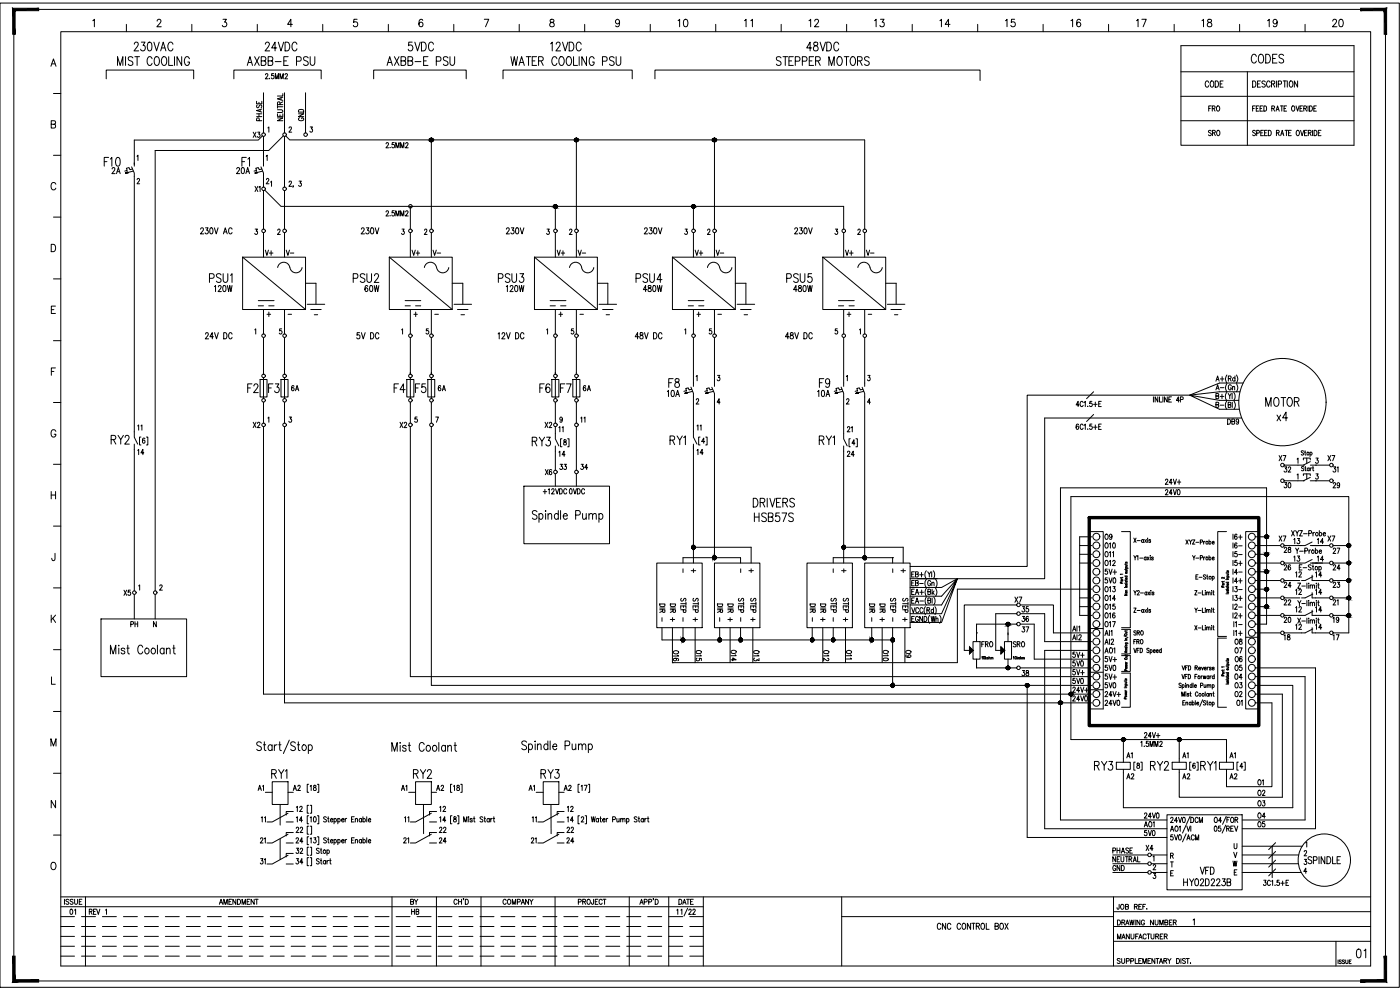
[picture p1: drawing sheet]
<svg xmlns="http://www.w3.org/2000/svg" width="420mm" height="297mm" viewBox="0 0 420 297" stroke-linecap="round" stroke-linejoin="round" font-family="sans-serif">
<defs><g id="words">
<g font-size="6.2">
<text x="30" y="51.2">F10</text>
<text x="104.8" y="86.1">PSU2</text>
<text x="148.2" y="86.1">PSU3</text>
<text x="189.8" y="86.1">PSU4</text>
<text x="234.9" y="86.1">PSU5</text>
<text x="158.4" y="135.1">RY3</text>
<text x="200" y="134.8">RY1</text>
<text x="244.5" y="134.8">RY1</text>
<text x="327.4" y="232.5">RY3</text>
<text x="344" y="232.5">RY2</text>
<text x="359.1" y="232.5">RY1</text>
</g>
<g font-size="5.7">
<text x="374.3" y="20.1">CODES</text>
<text x="75.8" y="51.2" transform="rotate(-90 75.8 51.2)">F1</text>
<text x="73" y="118.9">F2</text>
<text x="79.4" y="118.9">F3</text>
<text x="117.1" y="118.9">F4</text>
<text x="123.5" y="118.9">F5</text>
<text x="160.9" y="118.9">F6</text>
<text x="166.9" y="118.9">F7</text>
<text x="199.3" y="117.5">F8</text>
<text x="244.8" y="117.5">F9</text>
<text x="32.1" y="134.4">RY2</text>
<text x="80.4" y="234.6">RY1</text>
<text x="122.8" y="234.6">RY2</text>
<text x="161.2" y="234.6">RY3</text>
<text x="405.7" y="288.6">01</text>
</g>
<g font-size="5.3">
<text x="202.1" y="9.2">10</text>
<text x="222.2" y="9.2">11</text>
<text x="241.7" y="9.2">12</text>
<text x="261.4" y="9.2">13</text>
<text x="280.8" y="9.2">14</text>
<text x="300.6" y="9.2">15</text>
<text x="320.3" y="9.2">16</text>
<text x="339.7" y="9.2">17</text>
<text x="359.5" y="9.2">18</text>
<text x="379.2" y="9.2">19</text>
<text x="398.6" y="9.2">20</text>
<text x="199" y="120.3">10A</text>
</g>
<g font-size="4.9">
<text x="92.1" y="37.4" transform="rotate(-90 92.1 37.4)">GND</text>
<text x="361.6" y="42">SRO</text>
<text x="32.5" y="53.3">2A</text>
<text x="107.2" y="71.3">230V</text>
<text x="150.6" y="71.3">230V</text>
<text x="192.3" y="71.3">230V</text>
<text x="237.1" y="71.3">230V</text>
<text x="78.3" y="78">V+</text>
<text x="84.7" y="78">V-</text>
<text x="122.4" y="78">V+</text>
<text x="128.8" y="78">V-</text>
<text x="166.2" y="78">V+</text>
<text x="172.2" y="78">V-</text>
<text x="207.4" y="78">V+</text>
<text x="213.8" y="78">V-</text>
<text x="252.6" y="78">V+</text>
<text x="258.9" y="78">V-</text>
<text x="63.1" y="88.5">120W</text>
<text x="108.3" y="88.5">60W</text>
<text x="150.6" y="88.5">120W</text>
<text x="191.9" y="88.5">480W</text>
<text x="237.1" y="88.5">480W</text>
<text x="86.4" y="118.5">6A</text>
<text x="130.2" y="118.5">6A</text>
<text x="173.9" y="118.5">6A</text>
<text x="252.9" y="130.9">21</text>
<text x="166.5" y="138.3">14</text>
<text x="166.9" y="142.2">33</text>
<text x="173.2" y="142.2">34</text>
<text x="252.9" y="138.3">24</text>
<text x="386.6" y="163.7" transform="rotate(-90 386.6 163.7)">X7</text>
<text x="387" y="164.4">13</text>
<text x="394.1" y="164.4">14</text>
<text x="390.9" y="169.7" transform="rotate(-90 390.9 169.7)">13</text>
<text x="397.9" y="169.7" transform="rotate(-90 397.9 169.7)">14</text>
<text x="36" y="179.9">X5</text>
<text x="303.4" y="182">X7</text>
<text x="305.5" y="184.9">35</text>
<text x="387.7" y="184.9">12</text>
<text x="393.7" y="184.9">14</text>
<text x="38.1" y="189.4">PH</text>
<text x="330.2" y="189.4">O17</text>
<text x="384.2" y="188">20</text>
<text x="387.7" y="190.1">12</text>
<text x="397.6" y="190.1" transform="rotate(-90 397.6 190.1)">14</text>
<text x="293.5" y="195.4">FRO</text>
<text x="302.7" y="195.4">SRO</text>
<text x="330.2" y="197.2">AO1</text>
<text x="369.4" y="197.2">O7</text>
<text x="384.2" y="193.3">18</text>
<text x="399" y="193.3">17</text>
<text x="204.6" y="199.7" transform="rotate(-90 204.6 199.7)">O16</text>
<text x="221.9" y="199.7" transform="rotate(-90 221.9 199.7)">O14</text>
<text x="249.8" y="199.7" transform="rotate(-90 249.8 199.7)">O12</text>
<text x="320.7" y="198.6">5V+</text>
<text x="320.7" y="206.4">5V0</text>
<text x="330.2" y="207.8">5V0</text>
<text x="76.2" y="238.5">A1</text>
<text x="86.8" y="238.5">A2</text>
<text x="119.2" y="238.5">A1</text>
<text x="129.8" y="238.5">A2</text>
<text x="167.9" y="238.5">A2</text>
<text x="87.8" y="244.8">12</text>
<text x="130.9" y="244.8">12</text>
<text x="172.9" y="244.8" transform="rotate(-90 172.9 244.8)">12</text>
<text x="87.5" y="251.2">22</text>
<text x="87.8" y="248">14</text>
<text x="130.5" y="251.2">22</text>
<text x="130.9" y="248">14</text>
<text x="169" y="251.2">22</text>
<text x="172.9" y="248" transform="rotate(-90 172.9 248)">14</text>
<text x="342.9" y="256.5">X4</text>
<text x="122.1" y="272.7">BY</text>
</g>
<g font-size="4.4">
<text x="361.6" y="34.6">FRO</text>
<text x="74.8" y="42.3">X3</text>
<text x="75.1" y="58.6">X1</text>
<text x="74.8" y="129.5">X2</text>
<text x="118.9" y="129.5">X2</text>
<text x="162.3" y="129.5">X2</text>
<text x="170" y="130.9" transform="rotate(-90 170 130.9)">11</text>
<text x="207.8" y="130.2">11</text>
<text x="367.2" y="128.4">DB9</text>
<text x="40.2" y="137.6">14</text>
<text x="207.8" y="137.6">14</text>
<text x="162.3" y="143.6">X6</text>
<text x="382.8" y="139.3">X7</text>
<text x="384.2" y="142.9">32</text>
<text x="397.2" y="139.3">X7</text>
<text x="402.5" y="142.9" transform="rotate(-90 402.5 142.9)">31</text>
<text x="348.5" y="146.4">24V+</text>
<text x="384.2" y="147.5">30</text>
<text x="399" y="147.5">29</text>
<text x="330.2" y="163">O9</text>
<text x="368.7" y="163">I6+</text>
<text x="384.2" y="166.9">28</text>
<text x="399" y="167.2">27</text>
<text x="330.2" y="168.3">O11</text>
<text x="330.2" y="173.6">5V+</text>
<text x="368.7" y="168.3">I5-</text>
<text x="368.7" y="173.6">I4-</text>
<text x="384.2" y="172.2">26</text>
<text x="399" y="172.2">24</text>
<text x="330.2" y="176">5V0</text>
<text x="368.7" y="176">I4+</text>
<text x="384.2" y="177.4">24</text>
<text x="387.7" y="174.3">12</text>
<text x="387.7" y="179.6">12</text>
<text x="393.7" y="174.3">14</text>
<text x="393.7" y="179.6">14</text>
<text x="399" y="177.4">23</text>
<text x="330.2" y="181.3">O14</text>
<text x="368.7" y="181.3">I3+</text>
<text x="384.2" y="182.7">22</text>
<text x="402.5" y="182.7" transform="rotate(-90 402.5 182.7)">21</text>
<text x="305.5" y="190.9">37</text>
<text x="305.5" y="187.7">36</text>
<text x="330.2" y="186.6">O16</text>
<text x="339" y="191.9">SRO</text>
<text x="368.7" y="186.6">I2+</text>
<text x="402.5" y="188" transform="rotate(-90 402.5 188)">19</text>
<text x="330.2" y="194.4">AI2</text>
<text x="339" y="194.4">FRO</text>
<text x="369.4" y="194.4">O8</text>
<text x="211.3" y="199.7" transform="rotate(-90 211.3 199.7)">O15</text>
<text x="228.6" y="199.7" transform="rotate(-90 228.6 199.7)">O13</text>
<text x="267.4" y="199.7" transform="rotate(-90 267.4 199.7)">O10</text>
<text x="274.1" y="198.6" transform="rotate(-90 274.1 198.6)">O9</text>
<text x="305.5" y="203.9">38</text>
<text x="320.7" y="201.1">5V0</text>
<text x="330.2" y="199.7">5V+</text>
<text x="369.4" y="199.7">O6</text>
<text x="320.7" y="208.8">24V+</text>
<text x="330.2" y="205">5V+</text>
<text x="369.4" y="205">O4</text>
<text x="330.2" y="210.3">24V+</text>
<text x="330.2" y="212.7">24V0</text>
<text x="369.4" y="210.3">O2</text>
<text x="370.1" y="212.7">O1</text>
<text x="336.9" y="228.6">A1</text>
<text x="353.8" y="228.6">A1</text>
<text x="367.9" y="228.6">A1</text>
<text x="161.2" y="238.5" transform="rotate(-90 161.2 238.5)">A1</text>
<text x="336.9" y="234.9">A2</text>
<text x="353.8" y="234.9">A2</text>
<text x="367.9" y="234.9">A2</text>
<text x="376.4" y="239.9">O2</text>
<text x="376.4" y="236.7">O1</text>
<text x="94.5" y="245.2" transform="rotate(-90 94.5 245.2)">[]</text>
<text x="376.4" y="243.1">O3</text>
<text x="94.5" y="251.5" transform="rotate(-90 94.5 251.5)">[]</text>
<text x="161.9" y="248" transform="rotate(-90 161.9 248)">11</text>
<text x="342.2" y="251.9">5V0</text>
<text x="342.2" y="246.6">24V0</text>
<text x="376.4" y="246.6">O4</text>
<text x="76.9" y="254">21</text>
<text x="87.5" y="257.2">32</text>
<text x="87.5" y="254">24</text>
<text x="119.9" y="254">21</text>
<text x="130.5" y="254">24</text>
<text x="158" y="254">21</text>
<text x="169" y="254">24</text>
<text x="332.7" y="257.2">PHASE</text>
<text x="76.9" y="260.3">31</text>
<text x="87.5" y="260.3">34</text>
<text x="332.7" y="262.5">GND</text>
<text x="368.7" y="261.1">W</text>
<text x="19.8" y="275.5">01</text>
<text x="122.4" y="275.5">HB</text>
</g>
<g font-size="4">
<text x="43.4" y="130.2" transform="rotate(-90 43.4 130.2)">11</text>
<text x="176.4" y="128.1" transform="rotate(-90 176.4 128.1)">11</text>
<text x="206.4" y="172.9">+</text>
<text x="251.2" y="172.9">+</text>
<text x="269.2" y="172.9">+</text>
<text x="80.4" y="248" transform="rotate(-90 80.4 248)">11</text>
<text x="123.5" y="248" transform="rotate(-90 123.5 248)">11</text>
</g>
<g font-size="2.6">
<text x="85.4" y="95.6">-</text>
<text x="129.1" y="95.6">-</text>
<text x="172.9" y="95.6">-</text>
<text x="214.1" y="95.6">-</text>
<text x="259.3" y="95.6">-</text>
</g>
</g></defs>
<!-- layer: Layer2 -->
<g fill="none" stroke="#000" stroke-width=".3">
<path d="M0 .9h419.9v295.3h-419.9zM354.4 13.7h52v29.9h-52zM31.9 23.7v-2.7h26.2v2.7M70.2 23.7v-2.7h26.2v2.7M79.1 27.8v12.1M80.4 38.4l.3-.3v1.6M85.4 27.8v12.1M86.7 38.4l.2-.3h.3l.3 .4-.8 1.2h.8M91.7 27.8v12.1M93.1 38.1h.7l-.4 .6a.45 .45 0 0 1 .4 .7 .45 .45 0 0 1-.8 0M112.1 23.7v-2.7h27.8v2.7M151 23.7v-2.7h38.7v2.7"/>
<path d="M196.6 23.7v-2.7h97.5v3.2M354.4 21.5h52M354.4 28.9h52M354.4 36.2h52M362.8 24.8a.55 .55 0 0 0-.7-.5 .55 .55 0 0 0-.4 .7v.4a.55 .55 0 0 0 .4 .7 .55 .55 0 0 0 .7-.4M363.4 24.4a.93 .93 0 0 1 1 .7 .93 .93 0 0 1-.5 1 1.06 1.06 0 0 1-.5-1.7zM364.7 24.3a1.01 1.01 0 0 1 1 .6 1.01 1.01 0 0 1-.3 1.2h-.7zM366.2 25.2h.5M367.1 24.3h-.9v1.8h.9M374.4 21.5v22.1M375.9 24.3a1.01 1.01 0 0 1 1 .6 1.01 1.01 0 0 1-.3 1.2h-.7zM375.9 32.5h.5"/>
<path d="M376.7 31.8h-.8v1.5M376.8 39.4l-.3-.3-.5 .1v.5l.7 .4 .1 .4-.3 .2-.6-.2M377 32.5h.5M377.1 39.9h.8v-.7l-.8-.1v1.6M377.4 25.2h.6M377.8 31.8h-.8v1.5h.8M378.2 32.5h.4M378.3 24.3h-.9v1.8h.9M378.4 39.9h.5M378.9 31.8h-.7v1.5h.7M379.2 39.1h-.8v1.6h.8M379.3 31.8a.78 .78 0 0 1 .8 .8 .78 .78 0 0 1-.8 .7z"/>
<path d="M379.5 39.9h.5M379.7 24.6l-.4-.3-.6 .3 .2 .4 .7 .3a.51 .51 0 0 1-.1 .8 .51 .51 0 0 1-.8-.2M380.3 39.1h-.8v1.6h.8M380.7 39.1a.81 .81 0 0 1 .8 .8 .81 .81 0 0 1-.8 .8zM381.2 24.8a.55 .55 0 0 0-.7-.5 .55 .55 0 0 0-.4 .7v.4a.55 .55 0 0 0 .4 .7 .55 .55 0 0 0 .7-.4M381.6 25.2l.8-.1v-.7l-.8-.1v1.8M381.7 32.5h.7l.1-.6-.8-.1v1.5M382.1 25.2l.5 .9M382.1 32.5l.4 .8M382.9 33.3l.5-1.5 .5 1.5M383.1 39.9l.7-.1v-.6l-.7-.1v1.6M383.1 24.3v1.8"/>
<path d="M383.1 32.8h.6M383.5 39.9l.4 .8M383.6 25.3l1-.2-.1-.7-.9-.1v1.8M384.3 31.8h.8M384.7 31.8v1.5M385.1 24.3h1M385.4 32.5h.4M385.6 24.3v1.8M385.7 39.1h.8M386.1 39.1v1.6M386.1 31.8h-.7v1.5h.7M386.3 24.3v1.8"/>
<path d="M386.7 39.9h.5M387.2 24.4a.88 .88 0 0 1 .9 .5 .88 .88 0 0 1-.2 1l-.3 .2a1.03 1.03 0 0 1-.4-1.7zM387.5 39.1h-.8v1.6h.8M387.7 32l.3-.2a.81 .81 0 0 1 .6 .8 .81 .81 0 0 1-.6 .7l-.4-.5zM389 31.8l.4 1.5 .5-1.5M389.3 39.2a.8 .8 0 0 1 .7 .6 .8 .8 0 0 1-.4 .9 .86 .86 0 0 1-.7-.6 .86 .86 0 0 1 .4-.9zM389.4 24.3v1.8l-.9-1.8v1.8M390.1 32.5h.5M390.3 39.1l.5 1.6 .5-1.6M390.9 31.8h-.8v1.5h.8M391.3 32.5h.7v-.6l-.7-.1v1.5M391.5 39.9h.5"/>
<path d="M391.7 32.5l.4 .8M392.3 39.1h-.8v1.6h.8M392.6 31.8v1.5M392.6 39.9l.8-.2v-.4l-.8-.2v1.6M393 31.8a.79 .79 0 0 1 .9 .8 .79 .79 0 0 1-.9 .7zM393.1 39.9l.4 .8M393.9 39.1v1.6M394.3 32.5h.5M394.4 39.1a.81 .81 0 0 1 .8 .8 .81 .81 0 0 1-.8 .8zM395.1 31.8h-.8v1.5h.8M395.6 39.9h.5M396.5 39.1h-.9v1.6h.9"/>
<path d="M39.5 50.1l.8 1.8v77.7M39.8 50.7l-.8 .2-.3-.6-.8 .2 .3 .6-.8 .2M40 51.3l-2.3 .6 .5-.4 .3 .4h-.8M78.3 50.1a10.5 10.5 0 0 1 .8 6.1M78.6 50.7l-.8 .2-.3-.6-.7 .2 .2 .6-.8 .2M78.7 40.8l-1.2 1.2h-37.2v7.9M78.8 51.3l-2.3 .6 .5-.4 .3 .4h-.8M79.1 41v8.9M79.1 57.2v11.5M79.5 57.1l4.8 4.8h168.9v6.8M81.2 54.6l.3-.3v1.6M85 40.8l-4.4 4.4h-34v132.1"/>
<path d="M85.4 41v15.2M85.4 57.2v11.5M85.8 40.8l1.2 1.2h172.5v26.7M86.7 54.7l.2-.3h.5v.5l-.7 1h.8M88 55.8l-.1 .4M89.7 54.3h.7l-.4 .6a.47 .47 0 0 1 .4 .8 .47 .47 0 0 1-.8-.1M129.5 41.5v.5h.5h-.5zM129.5 42v26.7M173 41.5v.5h.5h-.5zM173 42v26.7M214.4 41.5v.5h.5h-.5zM214.4 42v26.7"/>
<path d="M384.3 40.7l.5-1.6 .5 1.6M384.5 40.2h.6M76.6 68.7h.7l-.4 .7a.46 .46 0 0 1 .4 .7 .46 .46 0 0 1-.8-.1M83.4 69.1a.38 .38 0 0 1 .5-.3 .38 .38 0 0 1 .1 .6l-.7 .9h.8M120.6 68.7h.7l-.4 .7a.45 .45 0 0 1 .4 .7 .45 .45 0 0 1-.8-.1M123.1 61.9v6.8M127.4 69.1l.2-.4 .5 .3-.8 1.3h.9M164.2 68.7h.6l-.3 .7a.46 .46 0 0 1 .3 .7 .46 .46 0 0 1-.8-.1M166.7 61.4v.5h.5h-.5zM166.7 61.9v6.8M170.9 69.1l.2-.3a.44 .44 0 0 1 .5 .2 .44 .44 0 0 1-.1 .6l-.6 .7h.8M205.6 68.7h.6l-.3 .7a.45 .45 0 0 1 .4 .7 .45 .45 0 0 1-.8-.1"/>
<path d="M208.1 61.9h.5h-.5v.6zM208.1 61.9v6.8M212.3 69.1l.3-.4 .5 .3-.8 1.3h.8M250.7 68.7h.7l-.4 .7a.46 .46 0 0 1 .4 .7 .46 .46 0 0 1-.8-.1M257.5 69.1a.38 .38 0 0 1 .5-.3 .38 .38 0 0 1 .1 .6l-.7 .9h.8M76.5 99l.3-.3v1.5M80.1 94.3h1.1M80.7 93.6v1.4M84.5 98.7h-.6v.6a.48 .48 0 0 1 .7 0 .48 .48 0 0 1-.1 .7 .48 .48 0 0 1-.7-.1M120.5 99l.3-.3v1.5M124.2 94.3h1.1M124.8 93.6v1.4"/>
<path d="M128.6 98.7h-.6l-.1 .6a.47 .47 0 0 1 .7 .1 .47 .47 0 0 1-.1 .6 .47 .47 0 0 1-.7-.1M164 99l.3-.3v1.5M167.7 94.3h1.1M168.3 93.6v1.4M172.1 98.7h-.6l-.1 .6a.48 .48 0 0 1 .7 0 .48 .48 0 0 1 0 .7 .48 .48 0 0 1-.7-.1M205.5 99l.3-.3v1.5M209.2 94.3h1M209.7 93.6v1.4M213.5 98.7h-.6v.6a.47 .47 0 0 1 .7 .1 .47 .47 0 0 1-.1 .6 .47 .47 0 0 1-.7-.1M251.3 98.7h-.6v.6a.47 .47 0 0 1 .6 .1 .47 .47 0 0 1-.1 .6 .47 .47 0 0 1-.6-.1M254.3 94.3h1.1M254.8 93.6v1.4"/>
<path d="M257.9 99l.3-.3v1.5M79.1 101.4v10.9M85.4 101.4v10.9M123.1 101.2v11.1M129.5 101.2v11.1M166.7 101.2v11.1M173 101.2v11.1M208.1 101.2v13.7M208.1 119.1v10.5M214.4 101.2v13.7M214.4 119.1v48.2M253.2 101.2v13.7"/>
<path d="M253.2 119.1v11M259.5 101.2v13.7M259.5 119.1v48.2M328.2 117.5l-2.1 2.1M372.1 117.5h-6.1l-9 1.1M373.1 114.9h-7.1l-9 3.7h-48.7v51.4h-35.2M40.3 134.8v42.5M42.3 131.1h-.4v2.4h.4M43.5 131.6l-.3-.2a.9 .9 0 0 0 0 1.6 .46 .46 0 0 0 .3-.6 .46 .46 0 0 0-.6-.3l-.1 .4M43.9 131.1h.5v2.4h-.5M79.1 120.7v6.3M79.1 128v80.3h248.6"/>
<path d="M80.4 125.4l.3-.3v1.6M85.4 120.7v6.3M85.4 128v82.9h242.3M86.8 125.1h.7l-.4 .6a.46 .46 0 0 1 .4 .7 .46 .46 0 0 1-.8 0M123.1 120.7v6.3M123.1 128v75h204.6M125.2 125.1h-.6l-.1 .7a.48 .48 0 0 1 .7 0 .48 .48 0 0 1 0 .7 .48 .48 0 0 1-.7-.1M129.5 120.7v6.3M129.5 128v77.6h198.2M130.8 125.1h.8l-.6 1.6M166.7 120.7v6.3M166.7 135.4v5.7"/>
<path d="M168.7 131.6h-.5v2.5h.5M168.8 125.7l-.2 .3a.41 .41 0 0 1-.6-.1 .41 .41 0 0 1 .1-.6 .41 .41 0 0 1 .6 .1l-.1 1.2-.5-.1M169.2 132v.5a.55 .55 0 0 1 .7 .3 .55 .55 0 0 1-.2 .7 .5 .5 0 0 1-.6-.5 .5 .5 0 0 1 .7-.5l.1-.5zM170.3 131.6h.5v2.5h-.5M173 120.7v6.3M173 128v13.1M208.1 133.8v35.1M210.1 131.1h-.4v2.4h.4M211.5 132.5h-.9l.6-1.1v1.6M211.8 131.1h.4v2.4h-.4M253.2 135.4v33.5M255.2 131.6h-.4v2.5h.4"/>
<path d="M256.6 133h-.9l.6-1.1v1.6M256.9 131.6h.4v2.5h-.4M328.2 124.4l-2.1 2.1M371.8 120.1h-5.8l-9-1.5 9 4.2h5.9M372.6 125.4h-59.1v48.2h-40.4M394.8 139.6h4.2M157.2 145.9h25.7v17.2h-25.7zM166.7 142.2v3.7M173 142.2v3.7M326.9 159.5h4.2v53.2h-4.2M336.6 159.5h2.6v28.8h-2.6M368.1 159.5h-2.6v31.5h2.6"/>
<path d="M377.8 159.5h-4v53.2h4M394.8 144.3h4.2M40.3 178.4v7.3M46.6 178.4v7.3M48 175.8v-.3h.4l.3 .4-.8 1.2h.8M197.1 168.9h13.6v19.4h-13.6zM205 168.9v-1.6h17.2v1.6M208.1 164.2v.5v-.5h.5zM208.1 164.2h17.3v4.7M214.4 168.9h13.6v19.4h-13.6zM214.4 167.3v.6v-.6h.5zM242.2 168.9h13.6v19.4h-13.6z"/>
<path d="M253.2 164.2v.5v-.5h.5zM253.2 164.2h17.9v4.7M259.5 168.9h13.6v19.4h-13.6zM259.5 167.3v.6v-.6h.5zM267.9 167.3h.1M267.9 167.3v1.6M267.9 167.3h-17.8v1.6M273.1 178.9h9.5l4.7-5.3-4.7 7.9h-9.5M275.3 173.6h6M287.3 173.6l-4.7 2.7h-9.5M324 163.7h3.7M324 166.3h3.7"/>
<path d="M324 168.9h3.7M324 179.4h3.7M327.7 161.1h-3.7v23.5h3.7M327.7 176.8h-40.4v22h-85.5v-10.5M377 161.1h3.1M377 163.7h7.3M377 166.3h3.1M377 168.9h7.3M377 176.8h3.1M377 179.4h7.3M377 171.6h3.1M377 174.2h7.3"/>
<path d="M380.1 171v.6h.6h-.6zM380.1 176.3v.5h.6h-.6zM380.1 165.8v.5h.6h-.6zM380.1 160.5v.6h.6h-.6zM385.4 179.4h4.7M385.4 174.2h4.7M399.8 160.8h.8l-.6 1.6M400 163.7h4.8M400 168.9h4.8M400 179.4h4.8M400 174.2h4.8M404.8 168.4v.5h.5h-.5z"/>
<path d="M404.8 178.9v.5h.5h-.5zM404.8 163.1v.6h.5h-.5zM404.8 173.6v.6h.5h-.5zM30.3 185.7h25.7v17.3h-25.7zM198.7 188.3v3.7h69.2M205 191.5v.5h.5h-.5zM205 188.3v3.7M208.6 188.3v10.5M216 191.5v.5h.5h-.5zM216 188.3v3.7M219.1 188.3v10.5M222.2 191.5v.5h.6h-.6z"/>
<path d="M222.2 188.3v3.7M225.9 188.3v10.5M243.8 191.5v.5h.5h-.5zM243.8 188.3v3.7M246.9 188.3v10.5M250.1 191.5v.5h.5h-.5zM250.1 188.3v3.7M253.7 188.3v10.5M261.6 191.5v.5h.5h-.5zM261.6 188.3v3.7M264.8 188.3v10.5M267.9 191.5v.5h.5h-.5z"/>
<path d="M267.9 188.3v17.3M271.6 188.3v10.5M273.1 184.1h9.5l4.7-10.5-4.7 13.2h-9.5M291 194.1l1 1-1 1.1zM292 192.5h2.1v5.3h-2.1zM293.1 197.8v2.6h12M294.6 197.1l.2-.1v.8M295.2 197a.32 .32 0 0 1 .3 .4 .32 .32 0 0 1-.4 .2zM295.7 197v.8M295.8 197.5l.2 .3M296 197.3l-.3 .3M296.8 197.4l.3-.1v.5"/>
<path d="M296.8 197v.8M297.4 197.4l.3-.1v.5M297.4 197.3v.5M297.7 197.4l.3-.1v.5M300.4 194.1l1.1 1-1.1 1.1zM301.5 192.5h2.1v5.3h-2.1zM302 187.3h.5v-.5v.5zM302.5 199.9v.5h-.5h.5zM302.5 187.3v3.1M302.5 197.8v2.6M304.1 197.1l.1-.1v.8M304.7 197a.32 .32 0 0 1 .3 .4 .32 .32 0 0 1-.4 .2z"/>
<path d="M305.1 181.5h-15.7v13.6h1.6M305.1 187.3h-12v2.6M305.1 184.1h-6.3v11M305.2 197v.8M305.3 197.5l.2 .3M305.5 197.3l-.3 .3M306.2 181.5h9.9v8.4h11.6M306.2 184.1h7.3v8.4h14.2M306.2 197.4l.3-.1 .1 .5M306.2 197v.8M306.8 197.4l.3-.1v.5M306.8 197.3v.5"/>
<path d="M307.1 197.4l.3-.1 .1 .5M310.4 187.3v10.5h17.3M324 182h3.7M326.9 188.6h4.2M327.7 195.1h-14.2v53.6h36.7M336.6 188.8h2.6v7.4h-2.6M336.6 196.7h2.6v4.8h-2.6M368.1 191.5h-2.6v20.7h2.6M373.8 191.2h4M377 182h3.1M377 184.6h7.3M377 187.3h3.1v-40.9h-61.8v99.6h31.9"/>
<path d="M377 189.9h7.3M380.1 181.5v.5h.6h-.6zM385.4 184.6h5.2M385.4 189.9h5.2M400 189.9h4.8v-40.9h-83.4v72.9h46.7v5.8M400 184.6h4.8M404.8 184.1v.5h.5h-.5zM267.9 205.1v.5h.5h-.5zM306.2 200.4h21.5M308.3 205.1v.5h.5h-.5zM308.3 205.6v45.7h41.9M318.3 210.3v.6h.5h-.5z"/>
<path d="M326.9 201.7h4.2M326.9 207h4.2M336.6 202h2.6v10.2h-2.6M377 205.6h11v36.7h-50.9v-10.5M377 208.3h7.9v30.9h-31v-7.4M377 210.9h4.7v25.1h-13.6M377 203h14.7v43h-18.9M377 200.4h17.8v48.3h-22M337.1 221.4v.5h.6h-.6zM337.1 221.9v5.8M340.7 228.7h-.4v2.4h.4M341.3 229.1v.4a.52 .52 0 0 1 .7 .5 .52 .52 0 0 1-.7 .5 .63 .63 0 0 1 0-.7 .63 .63 0 0 1 .6-.3v-.4z"/>
<path d="M353.9 221.4v.5h.5h-.5zM353.9 221.9v5.8M371.6 228.7h-.4v2.4h.4M373 230h-.9l.6-1v1.5M373.3 228.7h.4v2.4h-.4M334 256.5h10.5M334 259.2h10.5M345.5 256.5h4.7M345.5 259.2h4.7M346 257.1l.3-.3v1.5M346.1 259.8l.2-.4 .5 .3-.8 1.3h.9M350.2 244.5h22.6v22.5h-22.6z"/>
<path d="M372.8 253.9h18M372.8 256.5h16.9M372.8 259.2h16.8M334 261.8h10.5M345.5 261.8h4.7M346.2 262h.6l-.3 .6a.47 .47 0 0 1 .4 .7 .47 .47 0 0 1-.9 0M372.8 261.8h17.7"/>
<circle cx="85.4" cy="40.4" r=".53"/>
<circle cx="85.4" cy="56.6" r=".53"/>
<circle cx="91.7" cy="40.4" r=".53"/>
<circle cx="129.5" cy="42" r=".53"/>
<circle cx="173" cy="42" r=".53"/>
<circle cx="214.4" cy="42" r=".53"/>
<circle cx="123.2" cy="61.9" r=".53"/>
<circle cx="166.7" cy="61.9" r=".53"/>
<circle cx="208.1" cy="61.9" r=".53"/>
<circle cx="79.1" cy="112.8" r=".53"/>
<circle cx="85.4" cy="112.8" r=".53"/>
<circle cx="123.2" cy="112.8" r=".53"/>
<circle cx="129.5" cy="112.8" r=".53"/>
<circle cx="166.7" cy="112.8" r=".53"/>
<circle cx="173" cy="112.8" r=".53"/>
<circle cx="85.4" cy="127.5" r=".53"/>
<circle cx="129.5" cy="127.5" r=".53"/>
<circle cx="384.9" cy="120.7" r="13.1"/>
<circle cx="46.6" cy="177.8" r=".53"/>
<circle cx="208.1" cy="164.2" r=".53"/>
<circle cx="214.4" cy="167.3" r=".53"/>
<circle cx="253.2" cy="164.2" r=".53"/>
<circle cx="259.5" cy="167.3" r=".53"/>
<circle cx="329" cy="174.2" r="1.04"/>
<circle cx="329" cy="179.4" r="1.04"/>
<circle cx="329" cy="168.9" r="1.04"/>
<circle cx="329" cy="166.3" r="1.04"/>
<circle cx="329" cy="176.7" r="1.04"/>
<circle cx="329" cy="161" r="1.04"/>
<circle cx="329" cy="163.7" r="1.04"/>
<circle cx="329" cy="171.5" r="1.04"/>
<circle cx="375.7" cy="163.7" r="1.04"/>
<circle cx="375.7" cy="166.3" r="1.04"/>
<circle cx="375.7" cy="174.2" r="1.04"/>
<circle cx="375.7" cy="171.5" r="1.04"/>
<circle cx="375.7" cy="179.4" r="1.04"/>
<circle cx="375.7" cy="161" r="1.04"/>
<circle cx="375.7" cy="168.9" r="1.04"/>
<circle cx="375.7" cy="176.7" r="1.04"/>
<circle cx="380.1" cy="166.3" r=".53"/>
<circle cx="380.1" cy="176.7" r=".53"/>
<circle cx="380.1" cy="171.5" r=".53"/>
<circle cx="380.1" cy="161" r=".53"/>
<circle cx="404.8" cy="163.7" r=".53"/>
<circle cx="404.8" cy="179.4" r=".53"/>
<circle cx="404.8" cy="174.2" r=".53"/>
<circle cx="404.8" cy="168.9" r=".53"/>
<circle cx="205" cy="192" r=".53"/>
<circle cx="216" cy="192" r=".53"/>
<circle cx="222.3" cy="192" r=".53"/>
<circle cx="243.8" cy="192" r=".53"/>
<circle cx="250.1" cy="192" r=".53"/>
<circle cx="261.6" cy="192" r=".53"/>
<circle cx="267.9" cy="192" r=".53"/>
<circle cx="296.4" cy="197.5" r=".23"/>
<circle cx="302.5" cy="187.2" r=".53"/>
<circle cx="305.9" cy="197.5" r=".23"/>
<circle cx="329" cy="189.9" r="1.04"/>
<circle cx="329" cy="182" r="1.04"/>
<circle cx="329" cy="184.6" r="1.04"/>
<circle cx="329" cy="192.5" r="1.04"/>
<circle cx="329" cy="187.2" r="1.04"/>
<circle cx="329" cy="195.1" r="1.04"/>
<circle cx="329" cy="197.7" r="1.04"/>
<circle cx="375.7" cy="187.2" r="1.04"/>
<circle cx="375.7" cy="197.7" r="1.04"/>
<circle cx="375.7" cy="182" r="1.04"/>
<circle cx="375.7" cy="189.9" r="1.04"/>
<circle cx="375.7" cy="192.5" r="1.04"/>
<circle cx="375.7" cy="184.6" r="1.04"/>
<circle cx="375.7" cy="195.1" r="1.04"/>
<circle cx="380.1" cy="182" r=".53"/>
<circle cx="404.8" cy="184.6" r=".53"/>
<circle cx="267.9" cy="205.6" r=".53"/>
<circle cx="302.5" cy="200.4" r=".53"/>
<circle cx="308.3" cy="205.6" r=".53"/>
<circle cx="318.3" cy="210.9" r=".53"/>
<circle cx="329" cy="208.2" r="1.04"/>
<circle cx="329" cy="200.4" r="1.04"/>
<circle cx="329" cy="205.6" r="1.04"/>
<circle cx="329" cy="203" r="1.04"/>
<circle cx="329" cy="210.9" r="1.04"/>
<circle cx="375.7" cy="200.4" r="1.04"/>
<circle cx="375.7" cy="203" r="1.04"/>
<circle cx="375.7" cy="205.6" r="1.04"/>
<circle cx="375.7" cy="208.2" r="1.04"/>
<circle cx="375.7" cy="210.9" r="1.04"/>
<circle cx="337.2" cy="221.9" r=".53"/>
<circle cx="353.9" cy="221.9" r=".53"/>
<circle cx="345" cy="259.1" r=".53"/>
<circle cx="397.4" cy="258.1" r="7.9"/>
<circle cx="345" cy="261.8" r=".53"/>
</g>
<!-- layer: BORDER -->
<g fill="none" stroke="#000" stroke-width=".3">
<path d="M4.1 2.8h411.7v291.5h-411.7zM15.3 19.9l.7-2.2 .8 2.2M15.5 19.2h1M18.2 9.5h393.2v280.3h-393.2zM27.9 6.2l.4-.4v2.2M37.9 7.3v2.2M47.2 6.3l.3-.5h.4l.4 .4-.3 .8-.9 1h1.3M57.6 7.3v2.2M66.9 5.8h1l-.5 .8a.7 .7 0 0 1 .5 1.1 .7 .7 0 0 1-1.2-.1M77.2 7.3v2.2M87.8 7.3h-1.5l1-1.5v2.2M96.9 7.3v2.2"/>
<path d="M107.2 5.8h-1l-.1 1a.72 .72 0 0 1 1.1 0 .72 .72 0 0 1-.1 1 .72 .72 0 0 1-1.1-.2M116.5 7.3v2.2M126.9 6.1l-.1-.2a.62 .62 0 0 0-1 .3 1.36 1.36 0 0 0 .5 1.8 .65 .65 0 0 0 .7-.6 .65 .65 0 0 0-.6-.7 .65 .65 0 0 0-.7 .6M136.2 7.3v2.2M145.3 5.8h1.4l-1 2.2M155.8 7.3v2.2M165.2 5.9l-.1 .4 .3 .3a.74 .74 0 0 1 .9 .5 .74 .74 0 0 1-.4 .9 .66 .66 0 0 1-.9-.4 .66 .66 0 0 1 .6-.8l.5-.3 .1-.4a.68 .68 0 0 0-1-.2zM175.5 7.3v2.2M185.9 6.5a.62 .62 0 0 1-.9 .5 .62 .62 0 0 1-.1-1 .62 .62 0 0 1 .9 .1l.1 .4a1.04 1.04 0 0 1-.7 1.5l-.4-.3M195.2 7.3v2.2M214.8 7.3v2.2M234.4 7.3v2.2"/>
<path d="M254.1 7.3v2.2M273.8 7.3v2.2M293.4 7.3v2.2M313.1 7.3v2.2M332.7 7.3v2.2M352.4 7.3v2.2M372 7.3v2.2M391.7 7.3v2.2M15.4 37.3l1.1-.1 .2-.3-.2-.6-1.1-.1v2.2l1.1-.1 .2-.6-.5-.4M16 28.1h2.2M16 46.6h2.2M16.8 55.3a.74 .74 0 0 0-.9-.5 .74 .74 0 0 0-.6 .8v.5a.74 .74 0 0 0 .6 .9 .74 .74 0 0 0 .9-.5"/>
<path d="M15.4 73.3a1.12 1.12 0 0 1 1.3 1.1 1.12 1.12 0 0 1-1.3 1.1zM16 65.1h2.2M15.4 92.9h.8M16 83.7h2.2M16.6 91.8h-1.2v2.3h1.2M15.4 111.4h.8M16 102.2h2.2M16.6 110.4h-1.2v2.2M16 120.8h2.2M16 139.3h2.2M16.8 129.4a.74 .74 0 0 0-.9-.5 .74 .74 0 0 0-.6 .9v.5a.73 .73 0 0 0 .7 .9 .73 .73 0 0 0 .8-.9h-.5M15.4 147.5v2.2"/>
<path d="M15.4 148.5h1.3M16 157.8h2.2M16.7 147.5v2.2M16 176.4h2.2M16.5 166l-.1 2-.3 .2-.4-.1-.2-.6M15.4 184.6v2.2M15.8 185.5l.9 1.3M16 194.9h2.2M16.7 184.6l-1.3 1.4M15.5 203.1v2.2h1.1M16 213.5h2.2M15.3 223.8v-2.2l.7 2.2 .8-2.2v2.2"/>
<path d="M16 232h2.2M15.5 259l.2-.2a1.05 1.05 0 0 1 1.2 .6 1.05 1.05 0 0 1-.3 1.2l-.2 .2a1 1 0 0 1-1.1-.4 1 1 0 0 1 .1-1.2zM16 250.6h2.2M16.7 240.2v2.2l-1.3-2.2v2.2M18.2 269.1h393.2M18.2 278h4.2M18.2 272.1h192.9M19.3 269.8v1.5M20.7 270l-.3-.2-.6 .2 .1 .4 .7 .3-.1 .6h-.4l-.3-.2M21.9 270l-.3-.2-.6 .2 .2 .4 .7 .3-.1 .6h-.4l-.4-.2M22.4 269.8v1.3l.4 .2 .5-.4v-1.1M24.5 278h4.2"/>
<path d="M24.5 275h4.2M24.6 269.8h-.8v1.5M25.7 269.1v20.7M30.7 278h4.2M30.7 275h4.2M37 278h4.2M37 275h4.2M43.3 278h4.2M43.3 275h4.2M49.6 278h4.2M49.6 275h4.2M55.9 278h4.2"/>
<path d="M55.9 275h4.2M62.2 278h4.2M62.2 275h4.2M65.8 271.3l.5-1.5 .5 1.5M66 270.8h.7M67.2 271.3v-1.5l.5 1.5 .5-1.5v1.5M68.5 278h4.2M68.5 275h4.2M68.7 270.5h.5M69.5 269.8h-.8v1.5h.8M70.8 269.8v1.5l-.9-1.5v1.5M71.3 269.8a.77 .77 0 0 1 .9 .8 .77 .77 0 0 1-.9 .7z"/>
<path d="M72.6 271.3v-1.5l.6 1.5 .5-1.5v1.5M74.2 270.5h.5M74.8 278h4.2M74.8 275h4.2M75 269.8h-.8v1.5h.8M76.3 269.8v1.5l-.9-1.5v1.5M76.6 269.8h.9M77 269.8v1.5M81.1 278h4.2M81.1 275h4.2M87.4 278h4.2M87.4 275h4.2"/>
<path d="M93.7 278h4.2M93.7 275h4.2M100 278h4.2M100 275h4.2M106.3 278h4.2M106.3 275h4.2M112.6 278h4.2M112.6 275h4.2M117.6 269.1v20.7M118.9 278h4.2M118.9 275h4.2M125.2 278h4.2"/>
<path d="M125.2 275h4.2M131 269.1v20.7M131.4 278h4.2M131.4 275h4.2M137.2 270.2a.5 .5 0 0 0-.6-.4 .5 .5 0 0 0-.4 .6v.3a.5 .5 0 0 0 .4 .6 .5 .5 0 0 0 .6-.3M137.6 270.5h.9M137.6 269.8v1.5M137.8 278h4.1M137.8 275h4.1M138.5 269.8v1.5M139.1 269.6l-.1 .4M139.7 269.8a.77 .77 0 0 1 .9 .8 .77 .77 0 0 1-.9 .7z"/>
<path d="M144.1 278h4.2M144.1 275h4.2M144.4 269.1v20.7M150.3 278h4.2M150.3 275h4.2M151.9 270.2a.48 .48 0 0 0-.6-.4 .48 .48 0 0 0-.3 .6v.3a.48 .48 0 0 0 .3 .6 .48 .48 0 0 0 .6-.3M152.4 270l.1-.1a.68 .68 0 0 1 .8 .7 .68 .68 0 0 1-.8 .7l-.2-.6zM153.8 271.3v-1.5l.5 1.5 .5-1.5v1.5M155.3 270.6l.7-.1v-.6l-.7-.1v1.5M156.4 271.3l.5-1.5 .5 1.5M156.6 270.8h.6M156.6 278h4.2"/>
<path d="M156.6 275h4.2M158.6 269.8v1.5l-.9-1.5v1.5M159 269.8l.5 .7v.8M160 269.8l-.5 .7M162.9 278h4.2M162.9 275h4.2M166.6 269.1v20.7M169.2 278h4.2M169.2 275h4.2M173.6 270.6l.7-.1v-.6l-.7-.1v1.5M174.9 270.5l.8-.1v-.4l-.8-.2v1.5M175.3 270.5l.5 .8"/>
<path d="M175.5 278h4.2M175.5 275h4.2M176.3 270l.1-.1a.68 .68 0 0 1 .8 .7 .68 .68 0 0 1-.8 .7l-.3-.6zM178.1 269.8l-.1 1.5h-.4l-.1-.5M178.6 270.5h.6M179.5 269.8h-.9v1.5h.9M180.7 270.2a.48 .48 0 0 0-.6-.4 .48 .48 0 0 0-.3 .6v.3a.48 .48 0 0 0 .3 .6 .48 .48 0 0 0 .6-.3M181 269.8h.9M181.4 269.8v1.5M181.8 278h4.2M181.8 275h4.2M188.1 278h4.2"/>
<path d="M188.1 275h4.2M188.8 269.1v20.7M192 271.3l.5-1.5 .5 1.5M192.2 270.8h.6M193.3 270.6l.8-.1 .1-.5-.9-.2v1.5M194.4 278h4.2M194.4 275h4.2M194.7 270.6l.8-.1v-.6l-.8-.1v1.5M196.1 269.6l-.1 .4M196.6 269.8a.77 .77 0 0 1 .9 .8 .77 .77 0 0 1-.9 .7zM200.7 278h4.2M200.7 275h4.2"/>
<path d="M200.7 269.1v20.7M203.8 269.8a.77 .77 0 0 1 .9 .8 .77 .77 0 0 1-.9 .7zM204.9 271.3l.5-1.5 .5 1.5M205.1 270.8h.6M206 269.8h.9M206.5 269.8v1.5M207 278h4.1M207 275h4.1M207.2 270.5h.5M208.1 269.8h-.9v1.5h.9M211.1 269.1v20.7M252.6 269.1v20.7"/>
<path d="M252.6 275h81.6M334.2 278h77.2M334.2 273.5h77.2M334.2 269.1v20.7M335.4 276a.76 .76 0 0 1 .9 .8 .76 .76 0 0 1-.9 .7zM335.9 271.3l-.2 1.4h-.3l-.2-.4M336.5 271.4a.68 .68 0 0 1 .8 .7 .68 .68 0 0 1-.8 .6l-.2-.5zM336.7 276.8l.7-.1 .1-.5-.8-.2v1.5M337.1 276.8l.5 .7M337.8 272h.7v-.6l-.7-.1v1.5l.7-.1 .2-.4-.4-.3M337.8 277.5l.5-1.5 .5 1.5M338 277h.7"/>
<path d="M339 276l.3 1.5 .4-1.5 .3 1.5 .3-1.5M340.4 272h.8v-.6l-.8-.1v1.5M340.7 276v1.5M340.9 272l.4 .8M341.8 272h.5M342.1 276v1.5l-.9-1.5v1.5M342.6 271.3h-.8v1.5h.8M343 272h.5M343.5 276.4a.5 .5 0 0 0-.6-.4 .5 .5 0 0 0-.4 .6v.4a.49 .49 0 0 0 .5 .5 .49 .49 0 0 0 .5-.5h-.3M343.8 271.3h-.8v1.5M344.2 272.7v.1zM346.2 276v1.5l-.9-1.5v1.5"/>
<path d="M346.7 276v1.3l.3 .2h.3l.3-.4v-1.1M348.1 277.5v-1.5l.5 1.5 .5-1.5v1.5M349.6 276.8l.8-.1v-.5l-.8-.2v1.5l.8-.1v-.5l-.2-.1M350.9 276.8h.6M351.7 276h-.8v1.5h.8M352.1 276.8l.8-.1 .1-.5-.9-.2v1.5M352.6 276.8l.4 .7M18.2 281h4.2M18.2 283.9h4.2M18.2 286.9h4.2M24.5 281h4.2M24.5 283.9h4.2"/>
<path d="M24.5 286.9h4.2M30.7 281h4.2M30.7 283.9h4.2M30.7 286.9h4.2M37 281h4.2M37 283.9h4.2M37 286.9h4.2M43.3 281h4.2M43.3 283.9h4.2M43.3 286.9h4.2M49.6 281h4.2M49.6 283.9h4.2"/>
<path d="M49.6 286.9h4.2M55.9 281h4.2M55.9 283.9h4.2M55.9 286.9h4.2M62.2 281h4.2M62.2 283.9h4.2M62.2 286.9h4.2M68.5 281h4.2M68.5 283.9h4.2M68.5 286.9h4.2M74.8 281h4.2M74.8 283.9h4.2"/>
<path d="M74.8 286.9h4.2M81.1 281h4.2M81.1 283.9h4.2M81.1 286.9h4.2M87.4 281h4.2M87.4 283.9h4.2M87.4 286.9h4.2M93.7 281h4.2M93.7 283.9h4.2M93.7 286.9h4.2M100 281h4.2M100 283.9h4.2"/>
<path d="M100 286.9h4.2M106.3 281h4.2M106.3 283.9h4.2M106.3 286.9h4.2M112.6 281h4.2M112.6 283.9h4.2M112.6 286.9h4.2M118.9 281h4.2M118.9 283.9h4.2M118.9 286.9h4.2M125.2 281h4.2M125.2 283.9h4.2"/>
<path d="M125.2 286.9h4.2M131.4 281h4.2M131.4 283.9h4.2M131.4 286.9h4.2M137.8 281h4.1M137.8 283.9h4.1M137.8 286.9h4.1M144.1 281h4.2M144.1 283.9h4.2M144.1 286.9h4.2M150.3 281h4.2M150.3 283.9h4.2"/>
<path d="M150.3 286.9h4.2M156.6 281h4.2M156.6 283.9h4.2M156.6 286.9h4.2M162.9 281h4.2M162.9 283.9h4.2M162.9 286.9h4.2M169.2 281h4.2M169.2 283.9h4.2M169.2 286.9h4.2M175.5 281h4.2M175.5 283.9h4.2"/>
<path d="M175.5 286.9h4.2M181.8 281h4.2M181.8 283.9h4.2M181.8 286.9h4.2M188.1 281h4.2M188.1 283.9h4.2M188.1 286.9h4.2M194.4 281h4.2M194.4 283.9h4.2M194.4 286.9h4.2M200.7 281h4.2M200.7 283.9h4.2"/>
<path d="M200.7 286.9h4.2M207 281h4.1M207 283.9h4.1M207 286.9h4.1M334.2 282.4h77.2M335.4 281.7v-1.5l.5 1.5 .5-1.5v1.5M336.2 287.8l-.8-.2v.5l.7 .4 .1 .4-.3 .2-.6-.2M336.6 287.6l.1 1.3 .3 .2 .5-.4v-1.1M336.7 281.7l.5-1.5 .5 1.5M336.9 281.2h.6M338 288.4l.8-.1v-.7h-.8v1.5M338.9 280.2v1.5l-.9-1.5v1.5"/>
<path d="M339.3 288.4l.9-.2v-.5l-.9-.1v1.5M339.4 280.2l.1 1.3 .3 .2h.3l.2-.4v-1.1M340.7 287.6v1.5h.8M340.8 281h.5M341.6 280.2h-.8v1.5M341.8 281.7l.5-1.5 .5 1.5M341.8 288.3h.5M342 281.2h.6M342.6 287.6h-.8v1.5h.8M343 289.1v-1.5l.5 1.5 .5-1.5v1.5M344 280.6a.5 .5 0 0 0-.6-.4 .5 .5 0 0 0-.4 .6v.4a.5 .5 0 0 0 .4 .5 .5 .5 0 0 0 .6-.3M344.3 280.2h.8"/>
<path d="M344.5 288.3h.5M344.7 280.2v1.5M345.3 287.6h-.8v1.5h.8M345.4 280.2v1.1l.4 .4 .5-.2v-1.3M346.6 287.6v1.5l-.9-1.5v1.5M346.8 281l.9-.2v-.4l-.9-.2v1.5M346.9 287.6h.9M347.3 281l.4 .7M347.3 287.6v1.5M347.9 289.1l.5-1.5 .6 1.5M348.1 288.6h.6M348.2 281h.5"/>
<path d="M349 280.2h-.8v1.5h.8M349.3 288.3l.8-.1v-.6h-.8v1.5M349.4 281l.8-.1v-.6l-.8-.1v1.5M349.7 288.3l.5 .8M349.8 281l.5 .7M350.4 287.6l.5 .7v.8M351.5 287.6l-.6 .7M353.1 287.6a.76 .76 0 0 1 .9 .7 .76 .76 0 0 1-.9 .8zM354.4 287.6v1.5M355.8 287.8l-.8-.2-.1 .5 .7 .3 .2 .5-.4 .2-.5-.2M356 287.6h.9M356.4 287.6v1.5"/>
<path d="M357.3 288.9h.1M400.9 282.4v7.4M401.6 288v1.1M402.5 288.1h-.6l.1 .3 .5 .3v.4l-.6-.1M403.5 288.1h-.7l.1 .3 .6 .3-.1 .4-.6-.1"/>
</g>
<g fill="#000" stroke="#000" stroke-width=".3">
<path d="M3.8 2.5v7.8h.7zM3.8 2.5l.7 .7v7.1zM3.8 2.5l.7 .7 7.1-.7zM4.5 3.2l7.1-.7v.7z"/>
<path d="M415.4 3.2v7.1h.7zM416.1 2.5v7.8l-.7-7.1zM408.3 3.2h7.1l.7-.7zM408.3 2.5h7.8l-7.8 .7z"/>
<path d="M3.8 286.9l.7 7v-7zM3.8 286.9l.7 7-.7 .8zM4.5 293.9l-.7 .8 7.8-.8zM3.8 294.7l7.8-.8v.8z"/>
<path d="M415.4 286.9l.7 7.8v-7.8zM415.4 286.9l.7 7.8-.7-.8zM408.3 294.7h7.8l-.7-.8zM408.3 293.9h7.1l-7.1 .8z"/>
</g>
<!-- layer: 0 -->
<g fill="none" stroke="#000" stroke-width=".3">
<path d="M26.8 273.5h.7l.1-.6-.8-.1v1.5M27.2 273.5l.4 .8M28.1 273.5h.4M28.8 272.8h-.7v1.5h.7M29 272.8l.5 1.5 .5-1.5M31.7 273.1l.3-.3v1.5M203.1 273.1l.3-.3v1.5M204.3 273.1l.3-.3v1.5M206.4 272.5l-1.1 2.4M206.7 273.2l.3-.4 .4 .1v.5l-.7 .9h.8M207.9 273.2l.3-.4 .5 .3-.8 1.2h.8M282.4 277.4a.55 .55 0 0 0-.7-.4 .55 .55 0 0 0-.4 .7v.5a.54 .54 0 0 0 .4 .6 .54 .54 0 0 0 .7-.4"/>
<path d="M283.8 277v1.8l-1-1.8v1.8M285.4 277.4a.55 .55 0 0 0-.7-.4 .55 .55 0 0 0-.4 .7v.5a.54 .54 0 0 0 .4 .6 .54 .54 0 0 0 .7-.4M288.3 277.4a.55 .55 0 0 0-.7-.4 .55 .55 0 0 0-.4 .7v.5a.54 .54 0 0 0 .4 .6 .54 .54 0 0 0 .7-.4M288.8 277.3l.3-.3a.94 .94 0 0 1 .7 .9 .94 .94 0 0 1-.7 .9l-.4-.6zM291.3 277v1.8l-1-1.8v1.8M291.6 277h1M292.1 277v1.8M293 277.9l.8-.1 .1-.6-.9-.2v1.8M293.5 277.9l.5 .9M294.6 277.1l.2-.1a.94 .94 0 0 1 .7 .9 .94 .94 0 0 1-.7 .9 1.22 1.22 0 0 1-.2-1.7zM296 277v1.8h.8M298.6 277.9l.9-.1 .1-.6-1-.2v1.8l1-.1v-.5l-.3-.3"/>
<path d="M300.3 277.1l.1-.1a.93 .93 0 0 1 .8 .9 .93 .93 0 0 1-.8 .9 1.28 1.28 0 0 1-.1-1.7zM301.6 277l1 1.8M302.6 277l-1 1.8M358.1 276l.3-.3v1.8"/>
</g>
<!-- layer: Layer6 -->
<g fill="none" stroke="#000" stroke-width=".3">
<path d="M77 30.4v.7h1.6v-.7M77 35h1.6M77 34.1h1.6M77.2 31.5l-.2 .3 .2 .5 .5-.2 .2-.5 .5-.1 .2 .3-.2 .5M77.7 30.7v.4M77.7 34.1v.9M77.8 36.2l-.1-.7h-.6l-.1 .7h1.6M78.1 32.9v.6M78.6 32.7l-1.6 .5 1.6 .4M83.3 35.4h1.6l-1.6 .8h1.6M83.3 34.1v.8h1.6v-.8M83.3 32.9h1.1l.5 .4-.3 .4-1.3 .1"/>
<path d="M83.3 32h1.6M83.3 31.6v.9M84 31.4l-.1-.8h-.5l-.1 .8h1.6M84 34.4v.5M84.3 29.3v.7M84.9 29.2l-1.6 .5 1.6 .4M84.9 28.1v.7h-1.6M84.9 30.6l-.9 .4M349.8 147.3l.2-.4 .5 .3-.8 1.2h.9M351.8 147.9h-.9l.6-1v1.5M352.1 146.9l.5 1.5 .5-1.5M353.5 147l.2-.1a.85 .85 0 0 1 .5 .8 .85 .85 0 0 1-.5 .7l-.4-.6z"/>
<path d="M321.9 189.4l.5-1.6 .5 1.6M321.9 192l.5-1.6 .5 1.6M322.1 188.8h.6M322.1 191.5h.6M323.2 187.8v1.6M323.2 190.4v1.6M323.7 188.1l.3-.3v1.6M323.8 190.8l.1-.3 .4-.1 .2 .5-.8 1.1h.9M345.8 219.8l.5 1.6 .5-1.6M343.5 220.2l.2-.4 .5 .3-.8 1.3h.9M345.5 220.8h-.9l.6-1v1.6M347 220.7h1.1"/>
<path d="M347.6 220v1.4"/>
</g>
<!-- layer: Devices -->
<g fill="none" stroke="#000" stroke-width=".3">
<path d="M72.8 77.2h18.9v15.7h-18.9zM72.8 77.2l18.9 15.7M79.1 69.8v7.4M85.4 69.8v7.4M116.8 77.2h18.9v15.7h-18.9zM116.8 77.2l18.9 15.7M123.1 69.8v7.4M129.5 69.8v7.4M160.4 77.2h18.9v15.7h-18.9zM160.4 77.2l18.9 15.7M166.7 69.8v7.4M173 69.8v7.4"/>
<path d="M201.8 77.2h18.9v15.7h-18.9zM201.8 77.2l18.9 15.7M208.1 69.8v7.4M214.4 69.8v7.4M246.9 77.2h18.9v15.7h-18.9zM246.9 77.2l18.9 15.7M253.2 69.8v7.4M259.5 69.8v7.4M77.5 90.2h4.8M77.5 91.8h1.6M79.1 92.9v7.3M80.6 91.8h1.7"/>
<path d="M83.3 80.3a1.84 1.84 0 0 1 1.9-1.6 1.84 1.84 0 0 1 1.8 1.6M85.4 92.9v7.3M87 80.3a1.84 1.84 0 0 0 1.8 1.6 1.84 1.84 0 0 0 1.9-1.6M91.7 85h3.1v6.3M92.2 91.3h5.3M93.3 92.9h3.1M94.3 94.4h1M121.6 90.2h4.7M121.6 91.8h1.5M123.1 92.9v7.3M124.7 91.8h1.6M127.4 80.3a1.84 1.84 0 0 1 1.8-1.6 1.84 1.84 0 0 1 1.8 1.6"/>
<path d="M129.5 92.9v7.3M131 80.3a1.84 1.84 0 0 0 1.9 1.6 1.84 1.84 0 0 0 1.8-1.6M135.7 85h3.2v6.3M136.3 91.3h5.2M137.3 92.9h3.2M138.3 94.4h1.1M165.1 90.2h4.7M165.1 91.8h1.6M166.7 92.9v7.3M168.2 91.8h1.6M170.9 80.3a1.89 1.89 0 0 1 2.1-1.6 1.89 1.89 0 0 1 1.7 2 1.84 1.84 0 0 0 1.9 1.1 1.84 1.84 0 0 0 1.6-1.5M173 92.9v7.3"/>
<path d="M179.3 85h3.1v6.3M179.8 91.3h5.2M180.8 92.9h3.2M181.9 94.4h1M206.5 90.2h4.7M206.5 91.8h1.6M208.1 92.9v7.3M209.7 91.8h1.5M212.3 80.3a1.84 1.84 0 0 1 1.8-1.6 1.84 1.84 0 0 1 1.9 1.6M214.4 92.9v7.3M216 80.3a1.84 1.84 0 0 0 1.8 1.6 1.84 1.84 0 0 0 1.8-1.6M220.7 85h3.2v6.3"/>
<path d="M221.2 91.3h5.3M222.2 92.9h3.2M223.3 94.4h1.1M251.6 90.2h4.8M251.6 91.8h1.6M253.2 92.9v7.3M254.8 91.8h1.6M257.4 80.3a1.92 1.92 0 0 1 2.2-1.6 1.92 1.92 0 0 1 1.6 2 1.84 1.84 0 0 0 2 1.1 1.84 1.84 0 0 0 1.6-1.5M259.5 92.9v7.3M265.8 85h3.1v6.3M266.3 91.3h5.3M267.4 92.9h3.1"/>
<path d="M268.4 94.4h1.1M81.7 234.6h4.7v6.8h-4.7zM124.7 234.6h4.8v6.8h-4.8zM160.9 237.7h2.1M163 234.6h4.7v6.8h-4.7zM84.1 241.4v6.2M84.1 251.7v6.2M85.9 252.9h2.1M85.9 259.2h2.1M86.4 244l-4.7 2.6h-1.6M86.4 250.3l-4.7 2.6h-1.6M86.4 256.6l-4.7 2.6h-1.6"/>
<path d="M88 243.5h-2.1v1M88 256.1h-2.1v1M127.1 241.4v8.7M128.9 252.9h2.1M129.5 244l-4.8 2.6h-1.6M129.5 250.3l-4.8 2.6h-1.6M131 243.5h-2.1v1M165.4 241.4v8.7M167.2 252.9h2.1M167.2 246.6h2.1M167.7 244l-4.7 2.6h-1.6M167.7 250.3l-4.7 2.6h-1.6"/>
<path d="M169.3 243.5h-2.1v1M169.3 249.8h-2.1v1"/>
<circle cx="79.1" cy="69.3" r=".53"/>
<circle cx="85.4" cy="69.3" r=".53"/>
<circle cx="123.2" cy="69.3" r=".53"/>
<circle cx="129.5" cy="69.3" r=".53"/>
<circle cx="166.7" cy="69.3" r=".53"/>
<circle cx="173" cy="69.3" r=".53"/>
<circle cx="208.1" cy="69.3" r=".53"/>
<circle cx="214.4" cy="69.3" r=".53"/>
<circle cx="253.2" cy="69.3" r=".53"/>
<circle cx="259.5" cy="69.3" r=".53"/>
<circle cx="79.1" cy="100.7" r=".53"/>
<circle cx="85.4" cy="100.7" r=".53"/>
<circle cx="123.2" cy="100.7" r=".53"/>
<circle cx="129.5" cy="100.7" r=".53"/>
<circle cx="166.7" cy="100.7" r=".53"/>
<circle cx="173" cy="100.7" r=".53"/>
<circle cx="208.1" cy="100.7" r=".53"/>
<circle cx="214.4" cy="100.7" r=".53"/>
<circle cx="253.2" cy="100.7" r=".53"/>
<circle cx="259.5" cy="100.7" r=".53"/>
</g>
<!-- layer: Text -->
<g fill="none" stroke="#000" stroke-width=".3">
<path d="M60.2 68.8l.3-.4h.3l.2 .3v.4l-.8 1.1h.9M61.7 68.4h.7l-.4 .7a.53 .53 0 0 1 .5 .8 .53 .53 0 0 1-.9-.1M63.2 68.4h.2a1.02 1.02 0 0 1 0 1.8 1.32 1.32 0 0 1-.2-1.8zM64.3 68.4l.6 1.8 .5-1.8M67.1 70.2l.5-1.8 .6 1.8M67.3 69.6h.7M69.6 68.8a.53 .53 0 0 0-.6-.4 .53 .53 0 0 0-.4 .7v.4a.53 .53 0 0 0 .4 .7 .53 .53 0 0 0 .6-.4M62.9 83.5l1.2-.1 .2-.4-.1-.6-.4-.3h-.9v2.6M64.4 99.8l.6 1.9 .5-1.9M66.3 82.5a.74 .74 0 0 0-.8-.4 .74 .74 0 0 0-.6 .6l.3 .4 1.1 .7a.61 .61 0 0 1-.4 .9h-.5l-.5-.3M67 82.1v1.9a.7 .7 0 0 0 .7 .7 .7 .7 0 0 0 .7-.7v-1.9M67.1 99.8a.93 .93 0 0 1 1 .9 .93 .93 0 0 1-1 1z"/>
<path d="M69.2 82.6l.4-.5v2.6M107.9 99.8h-.7l-.1 .8a.54 .54 0 0 1 .8 .1 .54 .54 0 0 1-.1 .7 .54 .54 0 0 1-.7-.1M108.5 99.8l.5 1.9 .6-1.9M111.2 99.8a.93 .93 0 0 1 1 .9 .93 .93 0 0 1-1 1zM152 99.8l.6 1.9 .5-1.9M154.7 99.8a.93 .93 0 0 1 1 .9 .93 .93 0 0 1-1 1zM192.2 99.9v.5a.67 .67 0 0 1 .7 .4 .67 .67 0 0 1-.2 .9 .59 .59 0 0 1-.7-.7 .59 .59 0 0 1 .7-.5l.3-.2-.1-.4zM193.4 99.8l.6 1.9 .5-1.9M196.1 99.8a.94 .94 0 0 1 1.1 .9 .94 .94 0 0 1-1.1 1zM237.3 99.9v.5a.66 .66 0 0 1 .7 .5 .66 .66 0 0 1-.3 .8 .59 .59 0 0 1-.6-.7 .59 .59 0 0 1 .7-.5l.2-.2v-.4zM238.5 99.8l.6 1.9 .5-1.9M241.3 99.8a.93 .93 0 0 1 1 .9 .93 .93 0 0 1-1 1z"/>
<path d="M61.7 100.3v-.1a.44 .44 0 0 1 .6-.4 .44 .44 0 0 1 .1 .7l-.8 1.2h1M64.1 101h-1.1l.7-1.2v1.9M69.6 100.3a.53 .53 0 0 0-.6-.5 .53 .53 0 0 0-.4 .7v.5a.53 .53 0 0 0 .4 .7 .53 .53 0 0 0 .6-.5M113.7 100.3a.55 .55 0 0 0-.7-.5 .55 .55 0 0 0-.4 .7v.5a.55 .55 0 0 0 .4 .7 .55 .55 0 0 0 .7-.5M149.5 100.2l.3-.4v1.9M150.7 100.3v-.1a.44 .44 0 0 1 .6-.4 .44 .44 0 0 1 .1 .7l-.8 1.2h1M157.2 100.3a.55 .55 0 0 0-.6-.5 .55 .55 0 0 0-.4 .7v.5a.55 .55 0 0 0 .4 .7 .55 .55 0 0 0 .6-.5M191.7 101h-1.1l.7-1.2v1.9M198.7 100.3a.55 .55 0 0 0-.7-.5 .55 .55 0 0 0-.4 .7v.5a.55 .55 0 0 0 .4 .7 .55 .55 0 0 0 .7-.5M236.8 101h-1.1l.7-1.2v1.9M243.8 100.3a.53 .53 0 0 0-.7-.5 .53 .53 0 0 0-.4 .7v.5a.53 .53 0 0 0 .4 .7 .53 .53 0 0 0 .7-.5M93.1 235.9l.3-.3v1.6"/>
<path d="M94.2 235.7v.4a.59 .59 0 0 1 .6 .4 .59 .59 0 0 1-.2 .7 .5 .5 0 0 1-.6-.5 .5 .5 0 0 1 .7-.5l.1-.5zM95.2 235.3h.5v2.4h-.5M136.1 235.9l.3-.3v1.6M137.2 235.7v.4a.59 .59 0 0 1 .6 .4 .59 .59 0 0 1-.2 .7 .5 .5 0 0 1-.6-.5 .5 .5 0 0 1 .7-.5l.1-.5zM138.3 235.3h.4v2.4h-.4M174.4 235.9l.3-.3v1.6M175.3 235.6h.9l-.6 1.6M176.6 235.3h.4v2.4h-.4M93.1 257.3h.4v2.4h-.4M93.1 254.2h.4v2.4h-.4M95.2 244.8h.5v2.4h-.5M95.2 251.1h.5v2.3h-.5"/>
<path d="M95.8 257.9l-.3-.3-.4 .1v.6l.7 .3v.4l-.3 .2-.5-.2M95.8 254.7l-.3-.2-.5 .2 .1 .4 .7 .4v.3l-.3 .3-.5-.3M96.1 258.2h.5M96.1 255h.5M96.4 257.6v1.3l.2 .3M96.4 254.5v1.5l.2 .1M97.7 258.4a.42 .42 0 0 0-.6 0 .42 .42 0 0 0 0 .6 .42 .42 0 0 0 .6 0M97.7 258.2v1M98 245.3l-.3-.2-.6 .2 .1 .3 .8 .6-.2 .4-.7-.2M98 251.6l-.3-.2-.6 .2 .1 .4 .8 .5-.3 .4-.6-.2M98.1 255.3a.48 .48 0 0 1 .8 .1 .48 .48 0 0 1-.5 .7l-.3-.3M98.1 255v1.6"/>
<path d="M98.1 258.2v1M98.3 245.6h.4M98.3 251.9h.4M98.5 245.1l.1 1.5h.2M98.5 251.4v1.2l.3 .3M98.6 258.2l-.3 .1-.2 .3M98.9 258.2h.5M99.1 257.6v1.3l.3 .3M99.1 246h.8l-.2-.4a.45 .45 0 0 0-.6 .5 .45 .45 0 0 0 .8 .3M99.1 252.3h.8l-.2-.3a.46 .46 0 0 0-.6 .4 .46 .46 0 0 0 .6 .4l.2-.1M100.2 245.8l.2-.2a.45 .45 0 0 1 .6 .5 .45 .45 0 0 1-.8 .3M100.2 252.1l.3-.2a.49 .49 0 0 1 .5 .5 .49 .49 0 0 1-.6 .4l-.2-.1"/>
<path d="M100.2 245.6v1.6M100.2 251.9v1.5M101.4 245.8l.1-.2a.45 .45 0 0 1 .6 .5 .45 .45 0 0 1-.7 .3M101.4 252.1l.1-.1a.46 .46 0 0 1 .6 .4 .46 .46 0 0 1-.6 .4l-.1-.1M101.4 245.6v1.6M101.4 251.9v1.5M102.5 246h.8l-.1-.3a.43 .43 0 0 0-.6 .2 .43 .43 0 0 0 .1 .5 .43 .43 0 0 0 .6 0M102.5 252.3h.8l-.2-.3a.45 .45 0 0 0-.6 .4 .45 .45 0 0 0 .8 .3M103.6 245.6v1M103.6 251.9v1M104.1 245.6l-.5 .4M104.1 251.9l-.5 .4"/>
<path d="M105.5 245.8h.5M105.5 252.1h.5M106.3 245.1h-.8v1.5h.8M106.3 251.4h-.8v1.5h.8M106.6 245.9l.3-.3h.3l.1 1M106.6 252.2l.3-.3 .3 .1 .1 .9M106.6 245.6v1M106.6 251.9v1M108.5 245.8l-.1-.2a.45 .45 0 0 0-.6 .5 .45 .45 0 0 0 .7 .3M108.5 252.1l-.3-.2a.49 .49 0 0 0-.4 .5 .49 .49 0 0 0 .6 .4l.1-.1M108.5 245.6v1M108.5 251.9v1"/>
<path d="M108.9 245.8a.48 .48 0 0 1 .8 .2 .48 .48 0 0 1-.5 .6l-.3-.2M108.9 252.1l.2-.1a.45 .45 0 0 1 .5 .4 .45 .45 0 0 1-.7 .3M108.9 245.1v1.5M108.9 251.4v1.5M110.1 245.1v1.5M110.1 251.4v1.5M110.5 246h.8l-.2-.4a.45 .45 0 0 0-.6 .5 .45 .45 0 0 0 .8 .3M110.5 252.3h.8l-.2-.3a.46 .46 0 0 0-.6 .4 .46 .46 0 0 0 .6 .4l.2-.1M136.2 245.1v.5a.58 .58 0 0 1 .7 .3 .58 .58 0 0 1-.2 .7 .5 .5 0 0 1-.6-.5 .5 .5 0 0 1 .6-.5l.2-.2-.1-.3zM137.3 244.8h.4v2.4h-.4M139.1 246.6v-1.5l.6 1.5 .4-1.5v1.5M140.7 245.1v.1z"/>
<path d="M140.7 245.6v1M141.7 245.8l-.2-.2h-.4v.3l.6 .5-.2 .2-.4-.2M142.1 245.6h.4M142.3 245.1v1.5h.3M144.9 245.3l-.3-.2-.5 .2 .1 .3 .6 .3a.44 .44 0 0 1-.1 .7 .44 .44 0 0 1-.6-.2M145.3 245.6h.4M145.5 245.1v1.5h.3M146.9 245.8a.48 .48 0 0 0-.8 .2 .48 .48 0 0 0 .5 .6l.3-.2M146.9 245.6v1M147.3 245.6v1M147.7 245.6l-.4 .4M148 245.6h.5"/>
<path d="M148.2 245.1v1.2l.3 .3M174.5 245.4a.38 .38 0 0 1 .4-.3 .38 .38 0 0 1 .2 .5l-.7 1h.8M175.6 244.8h.4v2.4h-.4M177.5 245.1l.3 1.5 .3-1.5 .3 1.5 .2-1.5M179.6 245.8a.48 .48 0 0 0-.8 .2 .48 .48 0 0 0 .6 .6l.2-.2M179.6 245.6v1M180 245.6h.5M180.2 245.1l.1 1.5h.2M180.8 246h.8l-.1-.4a.46 .46 0 0 0-.7 .5 .46 .46 0 0 0 .8 .3M181.9 245.6v1M182.4 245.6l-.5 .4M183.9 245.9l.7-.1 .1-.6-.8-.1v1.5"/>
<path d="M185.1 245.6l.1 1h.4l.2-.3M185.8 245.6v1M186.3 245.9l.3-.3h.3v1M186.3 245.6v1M186.9 245.9l.3-.3h.3l.1 1M188 245.8a.48 .48 0 0 1 .8 .2 .48 .48 0 0 1-.5 .6l-.3-.2M188 245.6v1.6M191.2 245.3l-.3-.2-.6 .2 .2 .3 .7 .6-.1 .4-.8-.2M191.5 245.6h.4M191.7 245.1l.1 1.5h.2M193.1 245.8l-.1-.2a.45 .45 0 0 0-.7 .5 .45 .45 0 0 0 .8 .3M193.1 245.6v1"/>
<path d="M193.5 245.6v1M194 245.6h-.3l-.2 .4M194.3 245.6h.4M194.5 245.1v1.5h.3"/>
<circle cx="97.4" cy="255.5" r=".49"/>
</g>
<!-- layer: Layer4 -->
<g fill="none" stroke="#000" stroke-width=".3">
<path d="M207.3 116.1l.8 1.9v1.1M207.6 116.8l-.8 .2-.3-.6-.7 .2 .2 .6-.8 .2M207.9 117.4l-2.4 .6 .5-.4 .3 .4h-.8M208.1 114.9v1M213.6 116.2l.8 1.9v1M213.9 116.8l-.8 .2-.3-.6-.8 .2 .3 .6-.8 .2M214.1 117.4l-2.3 .6 .5-.4 .3 .4h-.8l.8-.2M214.4 114.9v1M252.4 116.1l.8 1.9v1.1M252.7 116.8l-.8 .2-.2-.6-.8 .2 .2 .6-.7 .2M252.9 117.4l-2.3 .6 .5-.4 .3 .4h-.8M253.2 114.9v1"/>
<path d="M258.7 116.2l.8 1.9v1M259 116.8l-.8 .2-.3-.6-.8 .2 .3 .6-.8 .2M259.2 117.4l-2.3 .6 .5-.4 .2 .4h-.7l.7-.2M259.5 114.9v1M208.1 129.6v1.6l1.1 2.1M253.2 130.1v1.6l1.1 2.1M391.2 139.6h.1M391.2 138v-.6h2v.6M392.2 137.4v1.6M393.2 138.5l-2 1.1h-1.6M393.2 139.6h1.9M391.2 144.3h.1"/>
<path d="M391.2 142.7v-.5h2v.5M392.2 142.2v1.5M393.2 143.2l-2 1.1h-1.6M393.2 144.3h1.9M393.8 167.9l-2.1 1h-1.6M393.8 162.6l-2.1 1.1h-1.6M394 173l-2.3 1.2M394 178.3l-2.3 1.1M394 183.5l-2.3 1.1M394 188.7l-2.3 1.2M335 228.7h4.2v2.1h-4.2zM351.8 228.7h4.2v2.1h-4.2z"/>
<path d="M366 228.7h4.2v2.1h-4.2z"/>
</g>
<!-- layer: Layer3 -->
<g fill="none" stroke="#000" stroke-width=".3">
<path d="M35.3 19.6v-2.6l.8 2.6 .8-2.6v2.6M37.7 17v2.6M39.9 17.4a.73 .73 0 0 0-.8-.4 .73 .73 0 0 0-.6 .6l.2 .4 1 .5 .2 .7a.81 .81 0 0 1-1.4 0M40.3 13.3l.4-.7 .6 .2 .2 .4-.3 .8-1 1.3h1.4M40.5 17h1.4M41.1 17v2.6M42.4 12.6h1.1l-.6 1a.78 .78 0 0 1 .7 1.2 .78 .78 0 0 1-1.4 0M44.5 12.8l.5-.2a1.72 1.72 0 0 1 0 2.7h-.2a1.97 1.97 0 0 1-.3-2.5zM45.6 17.6a.7 .7 0 0 0-1.1-.5 1.78 1.78 0 0 0 .2 2.5 .74 .74 0 0 0 .9-.6M46.2 12.6l.8 2.7 .8-2.7M46.7 17.1a.81 .81 0 0 1 .8 .1 .81 .81 0 0 1 .3 .8v.6a.81 .81 0 0 1-.7 1.1 .81 .81 0 0 1-.8-1.1l.1-1zM48.2 15.3l.8-2.7 .8 2.7"/>
<path d="M48.5 14.4h1M48.9 17.1a.81 .81 0 0 1 .8 .1 .81 .81 0 0 1 .3 .8v.6a.83 .83 0 0 1-.8 1.1 .83 .83 0 0 1-.8-1.1v-.6zM50.6 17v2.6h1.3M51.9 13.3a.78 .78 0 0 0-.9-.6 .78 .78 0 0 0-.6 .9v.7a.79 .79 0 0 0 .5 1 .79 .79 0 0 0 1-.7M52.4 17v2.6M54.5 17v2.6l-1.4-2.6v2.6M56.9 17.6a.7 .7 0 0 0-1.1-.5 1.73 1.73 0 0 0 .1 2.5 .79 .79 0 0 0 1-1h-.6M74.2 19.6l.8-2.6 .8 2.6M74.5 18.7h1M76.4 17l1.4 2.6M77.8 17l-1.4 2.6M78.4 18.3l1.2-.2 .2-.3-.2-.7-1.2-.1v2.6h.9l.4-.2 .1-.7-.5-.4"/>
<path d="M79.6 13.3l.5-.7 .5 .2 .3 .4-.3 .8-1.1 1.3h1.4M80.5 18.3l1.2-.2 .2-.3-.2-.7-1.2-.1v2.6h.9a.71 .71 0 0 0 .5-.6 .71 .71 0 0 0-.5-.7M82.6 18.5h1.8M83.1 14.4h-1.6l1-1.8v2.7M83.5 12.6l.8 2.7 .8-2.7M85.2 18.3h.8M85.6 12.6a1.41 1.41 0 0 1 1.4 .9 1.41 1.41 0 0 1-.5 1.6l-.9 .2zM86.5 17h-1.3v2.6h1.3M89 18.4l1.2-.1 .2-.4-.1-.6-.4-.3h-.9v2.6M89.1 13.3a.68 .68 0 0 0-1-.5 1.73 1.73 0 0 0 .1 2.5 .74 .74 0 0 0 .9-.7M92.5 17.4a.73 .73 0 0 0-.8-.4 .73 .73 0 0 0-.6 .6l.2 .4 1 .5 .2 .7a.81 .81 0 0 1-1.4 0M93.1 17v1.9a.7 .7 0 0 0 .3 .6 .7 .7 0 0 0 .8 0l.3-.6v-1.9"/>
<path d="M116.2 19.6l.8-2.6 .8 2.6M116.5 18.7h.9M118.4 17l1.4 2.6M119.8 17l-1.4 2.6M120.4 18.3l1.1-.2 .3-.3-.1-.5-.5-.3h-.8v2.6h.8l.5-.2v-.9l-.5-.2M122.4 18.3l1.3-.2 .2-.3-.2-.7-1.3-.1v2.6l1.3-.1 .2-.8-.5-.4M123.7 12.6h-1l-.1 1.1a.81 .81 0 0 1 1.1 .1 .81 .81 0 0 1 0 1.1 .81 .81 0 0 1-1.1 .1l-.1-.2M124.5 12.6l.8 2.7 .8-2.7M124.5 18.5h1.8M126.5 12.6a1.41 1.41 0 0 1 1.4 .9 1.41 1.41 0 0 1-.4 1.6l-1 .2zM127.1 18.3h.8M128.4 17h-1.3v2.6h1.3"/>
<path d="M130.1 13.3a.76 .76 0 0 0-.9-.6 .76 .76 0 0 0-.6 .9v.7a.77 .77 0 0 0 .5 1 .77 .77 0 0 0 1-.7M130.9 18.4l1.2-.1 .2-.4-.1-.6-.4-.3h-.9v2.6M134.5 17.4a.73 .73 0 0 0-.8-.4 .73 .73 0 0 0-.6 .6l.1 .4 1 .5 .3 .7a.81 .81 0 0 1-1.4 0M135 17v1.9a.7 .7 0 0 0 .4 .6 .7 .7 0 0 0 .7 0l.3-.6v-1.9M153.3 17l.5 2.6 .5-2.6 .6 2.6 .4-2.6M155.7 19.6l.8-2.6 .9 2.6M156 18.7h1.1M157.9 17h1.4M158.6 17v2.6M159.7 18.3h.8M161 17h-1.3v2.6h1.3M161.6 18.3l1.2-.2 .2-.3-.1-.5-.4-.3h-.9v2.6"/>
<path d="M162.3 18.3l.7 1.3M165.2 13.2l.5-.6v2.7M166.9 13.3l.4-.7 .6 .2 .2 .4-.3 .8-1 1.3h1.4M167.1 17.6a.79 .79 0 0 0-.9-.6 .79 .79 0 0 0-.6 1v.6a.79 .79 0 0 0 .6 1 .79 .79 0 0 0 .9-.6M168.1 17.1l.2-.1a1.41 1.41 0 0 1 .8 2.2l-.4 .4a1.42 1.42 0 0 1-1.1-1 1.42 1.42 0 0 1 .5-1.5zM168.8 12.6l.8 2.7 .8-2.7M170.3 17.1l.2-.1a1.41 1.41 0 0 1 .8 2.2l-.4 .4a1.42 1.42 0 0 1-1.1-1 1.42 1.42 0 0 1 .5-1.5zM170.8 12.6a1.41 1.41 0 0 1 1.5 .9 1.41 1.41 0 0 1-.5 1.6l-1 .2zM172.1 17v2.6h1.2M173.8 17v2.6M174.4 13.3a.76 .76 0 0 0-.9-.6 .76 .76 0 0 0-.6 .9v.7a.77 .77 0 0 0 .6 1 .77 .77 0 0 0 .9-.7M176 17v2.6l-1.4-2.6v2.6"/>
<path d="M178.3 17.6a.77 .77 0 0 0-.9-.6 .77 .77 0 0 0-.6 1v.6a.78 .78 0 0 0 .8 1 .78 .78 0 0 0 .7-1h-.5M180.8 18.4l1.2-.1 .2-.4-.1-.6-.4-.3h-.9v2.6M184.3 17.4a.7 .7 0 0 0-.9-.4 .7 .7 0 0 0-.4 .9l1.1 .6a.72 .72 0 0 1-.1 1.1 .72 .72 0 0 1-1.1-.4M184.9 17v1.9a.7 .7 0 0 0 .7 .7 .7 .7 0 0 0 .7-.7v-1.9M234.4 17.4a.73 .73 0 0 0-.8-.4 .73 .73 0 0 0-.6 .6l.2 .4 1 .5 .2 .7a.81 .81 0 0 1-1.4 0M235 17h1.4M235.7 17v2.6M236.8 18.3h.8M238.1 17h-1.3v2.6h1.3M238.7 18.4l1.2-.1 .2-.4-.1-.6-.4-.3h-.9v2.6M240.8 18.4l1.2-.1 .2-.4-.2-.8-1.2-.1v2.6M242.9 18.3h.8"/>
<path d="M243.6 14.4h-1.5l1-1.8v2.7M244.2 17h-1.3v2.6h1.3M244.3 12.8v.7a.98 .98 0 0 1 1.1 .6 .98 .98 0 0 1-.4 1.2 .84 .84 0 0 1-.9-.9 .84 .84 0 0 1 1-.8l.2-.1a.55 .55 0 0 0-.3-.9zM244.8 18.3l1.2-.2 .2-.3-.1-.5-.4-.3h-.9v2.6M245.4 18.3l.8 1.3M246.1 12.6l.8 2.7 .8-2.7M248.1 12.6a1.41 1.41 0 0 1 1.5 .9 1.41 1.41 0 0 1-.5 1.6l-1 .2zM248.8 19.6v-2.6l.8 2.6 .8-2.6v2.6M251.5 17.1l.3-.1a1.41 1.41 0 0 1 .8 2.2l-.4 .4a1.42 1.42 0 0 1-1.1-1 1.42 1.42 0 0 1 .4-1.5zM251.7 13.3a.76 .76 0 0 0-.9-.6 .76 .76 0 0 0-.6 .9v.7a.77 .77 0 0 0 .6 1 .77 .77 0 0 0 .9-.7M253.4 17h1.4M254 17v2.6"/>
<path d="M255.6 17.1l.2-.1a1.43 1.43 0 0 1 1 1.1 1.43 1.43 0 0 1-.4 1.4 1.13 1.13 0 0 1-1.3-.5 1.13 1.13 0 0 1 .2-1.4zM257.3 18.3l1.3-.2 .1-.3-.1-.7-1.3-.1v2.6M258.1 18.3l.6 1.3M260.9 17.4a.7 .7 0 0 0-.9-.4 .7 .7 0 0 0-.5 .9l1.1 .6a.72 .72 0 0 1-.1 1.1 .72 .72 0 0 1-1-.4M208.9 113l.3-.4v1.6M215.3 112.6h.7l-.4 .7a.47 .47 0 0 1 .4 .7 .47 .47 0 0 1-.8-.1M254 113l.3-.4v1.6M260.4 112.6h.7l-.3 .7a.45 .45 0 0 1 .3 .7 .45 .45 0 0 1-.8-.1M346.2 119.1v1.5M347.5 119.1v1.5l-.8-1.5v1.5M348 119.1v1.5h.7M349 119.1v1.5"/>
<path d="M350.3 119.1v1.5l-.8-1.5v1.5M350.8 119.8h.5M351.6 119.1h-.8v1.5h.8M354.2 119.9l.8-.1v-.6l-.8-.1v1.5M364.9 118.8l.7-.1 .1-.5-.8-.1v1.5l.8-.1v-.6l-.2-.1M364.9 117l.5-1.6 .5 1.6M364.9 114.4l.5-1.6 .5 1.6M365.1 116.5h.6M365.1 113.9h.6M366.2 118.9h1.1M366.2 116.3h1.1M366.2 113.7h1.1"/>
<path d="M366.7 118.3v1.3M366.8 113v1.4M368.2 117.8a1.86 1.86 0 0 0 0 2.3M368.2 115.1a1.91 1.91 0 0 0 0 2.4M368.2 112.5a1.91 1.91 0 0 0 0 2.4M368.6 118.1l.5 .7 .4-.7M368.6 113.6l.8-.1v-.6l-.8-.1v1.6M369.1 118.8v.8M369.1 113.6l.4 .8M369.5 115.8a.46 .46 0 0 0-.5-.4 .46 .46 0 0 0-.4 .6v.4a.46 .46 0 0 0 .5 .6 .46 .46 0 0 0 .4-.6h-.3M369.8 118.1v1.5M369.9 116.2l.3-.3 .3 .1v1"/>
<path d="M369.9 115.9v1.1M370.2 117.8a1.86 1.86 0 0 1 0 2.3M370.6 113.6a.48 .48 0 0 0-.8 .2 .48 .48 0 0 0 .6 .6l.2-.2M370.6 112.8v1.6M371.1 115.1a1.91 1.91 0 0 1 0 2.4M371.1 112.5a1.91 1.91 0 0 1 0 2.4M382.7 119.4a.8 .8 0 0 1 .8 0 .8 .8 0 0 1 .3 .9v.6a.81 .81 0 0 1-.7 1 .81 .81 0 0 1-.8-1l.1-1zM384.5 119.3h1.4M385.1 119.3v2.6M386.7 119.4l.1-.1a1.41 1.41 0 0 1 .8 2.2l-.3 .4a1.4 1.4 0 0 1-1.1-1.1 1.4 1.4 0 0 1 .5-1.4zM209 120l.1-.3 .4-.1 .2 .5-.8 1.1h.9M216.1 120.7h-.9l.6-1.1v1.6"/>
<path d="M254.1 120l.1-.3a.44 .44 0 0 1 .6 .2 .44 .44 0 0 1-.2 .6l-.6 .7h.8M261.2 120.7h-.9l.6-1.1v1.6M353.9 120.1h-.8l.6-1v1.5M364.9 121.4h.7l.1-.6-.8-.1v1.5l.8-.1v-.5l-.2-.2M366.2 121.6h1.1M368.2 120.4a1.86 1.86 0 0 0 0 2.4M368.6 121.4h.7l.1-.6-.8-.1v1.5l.8-.1v-.5l-.3-.2M369.8 120.7v1.5M370.3 120.4a1.86 1.86 0 0 1 0 2.4M379.9 121.9v-2.6l.8 2.6 .8-2.6v2.6M383.2 124.5l1.1 1.8M384.3 124.5l-1.1 1.8"/>
<path d="M386.5 125.4h-1.6l1.1-1.8v2.7M388.5 120.5l1.1-.1 .2-.4v-.5l-.5-.2h-.8v2.6M389.2 120.5l.6 1.4M391.2 135.4l-.3-.2-.4 .2 .5 .5a.36 .36 0 0 1 .1 .6 .36 .36 0 0 1-.6-.2M391.5 135.7h.4M391.7 135.2v1.1l.2 .3M391.8 139.9v1.1l.2 .3M393.1 135.8l.2-.1a.4 .4 0 0 1 .5 .4 .4 .4 0 0 1-.5 .4l-.2-.2M393.1 135.7v1.3M394 139.9v1.1l.3 .3M161.2 153.6a.7 .7 0 0 0-.9-.4 .7 .7 0 0 0-.4 .9l1.1 .6a.72 .72 0 0 1-.2 1.1 .72 .72 0 0 1-1-.4M161.8 154.4a.75 .75 0 0 1 1-.1 .75 .75 0 0 1 .1 1.1l-.4 .4h-.4l-.3-.4"/>
<path d="M161.8 154.1v2.6M163 147.5h1.1M163.5 146.8v1.4M163.7 153.2v.2zM163.7 154.1v1.7M164.5 154.5l.5-.4 .4 .1 .2 1.6M164.5 154.1v1.7M164.5 146.9l.3-.3v1.6M165.6 147l.2-.4 .5 .3-.8 1.3h.9M166.7 146.6l.5 1.6 .5-1.6M167.6 154.4a.61 .61 0 0 0-.6-.3 .61 .61 0 0 0-.5 .3l-.1 .7a.71 .71 0 0 0 .7 .7l.5-.4M167.6 153.2v2.6"/>
<path d="M167.9 146.6a.78 .78 0 0 1 .9 .8 .78 .78 0 0 1-.9 .8zM168.2 153.2v2.6M169 154.8h1.3l-.2-.6a.55 .55 0 0 0-.9 .2l-.2 .7a.71 .71 0 0 0 .8 .7l.5-.4M170.1 147a.48 .48 0 0 0-.6-.4 .48 .48 0 0 0-.3 .6v.4a.48 .48 0 0 0 .3 .6 .48 .48 0 0 0 .6-.4M171.1 146.7l.1-.1a.89 .89 0 0 1 0 1.6l-.3-.7zM172.1 146.6l.5 1.6 .4-1.6M172.8 154.5l1.2-.2 .2-.6-.3-.4-1.1-.1v2.6M173.3 146.6a.79 .79 0 0 1 .8 .8 .79 .79 0 0 1-.8 .8zM174.8 154.1l.2 1.6 .4 .1 .5-.5M175.4 147a.46 .46 0 0 0-.5-.4 .46 .46 0 0 0-.4 .6v.4a.46 .46 0 0 0 .4 .6 .46 .46 0 0 0 .5-.4M175.9 154.1v1.7M176.7 154.5l.5-.4 .6 .1v1.6"/>
<path d="M176.7 154.1v1.7M177.8 154.5l.6-.4 .5 .1v1.6M179.7 154.4a.6 .6 0 0 1 .6-.3 .6 .6 0 0 1 .5 .3l.1 .7a.71 .71 0 0 1-.8 .7l-.4-.4M179.7 154.1v2.6M226.1 149.5a1.41 1.41 0 0 1 1.4 .9 1.41 1.41 0 0 1-.5 1.6l-.9 .1zM226.4 153.9v2.6M226.4 155.1h1.4M227.8 153.9v2.6M228.1 150.8l1.2-.1 .2-.4-.1-.5-.4-.3h-.9v2.6M228.9 150.8l.6 1.3M230 154.2a.75 .75 0 0 0-.8-.3 .75 .75 0 0 0-.6 .6l.2 .4 1 .5 .2 .8a.86 .86 0 0 1-1.4 0M230.3 149.5v2.6"/>
<path d="M230.6 155.1l1.2-.1 .2-.4-.1-.5-1.3-.2v2.6l1.3-.2v-.9l-.4-.3M231.1 149.5l.7 2.6 .8-2.6M233 150.8h.8M233.9 153.9h-1l-.1 1.1a.8 .8 0 0 1 1.1 .1 .8 .8 0 0 1 0 1.1 .8 .8 0 0 1-1.1 .1l-.1-.3M234.3 149.5h-1.3v2.6h1.3M234.7 153.9h1.4l-1 2.6M234.9 150.8l1.2-.1 .2-.4-.2-.7-1.2-.1v2.6M235.6 150.8l.7 1.3M238.1 154.2a.71 .71 0 0 0-.9-.3 .71 .71 0 0 0-.4 .9l1.2 .7 .1 .7a.86 .86 0 0 1-1.4 0M238.4 149.9a.7 .7 0 0 0-.9-.4 .7 .7 0 0 0-.4 .9l1.2 .8a.72 .72 0 0 1-.3 1 .72 .72 0 0 1-1-.4M391.3 140.2l-.3-.3-.3 .1v.4l.5 .3 .1 .4-.3 .2-.4-.2M391.6 140.4h.3"/>
<path d="M392.9 140.6l-.1-.2a.37 .37 0 0 0-.5 .4 .37 .37 0 0 0 .6 .3M392.9 140.4v.9M393.2 140.4v.9M393.7 140.4l-.5 .3M393.9 140.4h.4M204.5 179.5l-.2 .3 .2 .6 .5-.2 .5-.7 .4 .3-.2 .6M205 170.7v1.1M208.2 179.5l-.2 .3 .2 .6 .5-.2 .5-.7 .3 .3-.2 .6M221.8 179.5l-.2 .3 .2 .6 .5-.2 .5-.7 .4 .3-.2 .6M222.3 170.7v1.1M224.7 171.2h1.4M225.4 170.7v1.1"/>
<path d="M225.5 179.5l-.2 .3 .2 .6 .4-.1 .4-.7h.5l.1 .5-.3 .3M249.6 179.5l-.2 .3 .2 .6 .4-.1 .4-.7h.5l.1 .5-.3 .3M253.3 179.5l-.2 .3 .2 .6 .4-.2 .6-.7 .3 .3-.2 .6M267.5 179.5l-.2 .3 .2 .6 .4-.2 .4-.6h.4l.1 .5-.2 .3M271.1 179.5l-.2 .3 .2 .6 .5-.2 .3-.6h.5l.1 .5-.3 .3M273.6 177.5h.5M273.6 174.9h.5M273.6 172.3h.5M274.4 179.4h-.8v1.6h.8M274.4 176.8h-.8v1.6h.8M274.4 174.2h-.8v1.6h.8M274.4 171.6h-.8v1.5h.8"/>
<path d="M274.7 178.4l.5-1.6 .5 1.6M274.7 174.9l.8-.1v-.5l-.8-.1v1.6l.8-.2v-.5l-.2-.2M274.7 172.3l.8-.1v-.5l-.8-.1v1.5l.8-.1v-.5l-.2-.2M274.9 177.8h.6M276 175.1h1.1M276 172.5h1.1M276.1 177.7h1.1M276.6 171.8v1.3M276.6 177v1.4M278 173.8a1.91 1.91 0 0 0 0 2.5M278 171.3a1.85 1.85 0 0 0 0 2.3M278 179.1a1.91 1.91 0 0 0 0 2.4"/>
<path d="M278 176.5a1.91 1.91 0 0 0 0 2.4M278.4 171.6l.5 .7 .5-.7M278.5 177.5l.7-.1v-.5l-.7-.1v1.6l.7-.1 .1-.5-.3-.3M278.9 172.3v.8M279.3 174.5a.46 .46 0 0 0-.6-.3 .46 .46 0 0 0-.3 .6v.4a.47 .47 0 0 0 .5 .6 .47 .47 0 0 0 .4-.6h-.3M279.6 171.6v1.5M279.7 175l.3-.3 .2 .1 .1 1M279.7 174.7v1.1M279.7 176.8v1.6M279.7 179.4v1.6M280 177.8l.4 .6M280.1 171.3a1.85 1.85 0 0 1 0 2.3"/>
<path d="M280.2 179.1a1.91 1.91 0 0 1 0 2.4M280.3 177.3l-.6 .8M280.8 176.5a1.91 1.91 0 0 1 0 2.4M280.8 173.8a1.91 1.91 0 0 1 0 2.5M337.5 178.3h.8l-.8 .4h.8M337.6 176.3h.1M337.5 175h.8M337.5 172.8h.8M337.8 177.4h.5M337.8 176.3h.5M337.8 174.4h.5M337.8 169.1v.3"/>
<path d="M337.8 170.7v.2M337.8 174v.2M337.8 171.2h.5M337.8 170.5h.8M337.8 169.6h.5M337.9 175.7l-.1 .3 .4-.3v.4M337.9 174.4l-.1 .2 .2 .1h.3l-.1-.3M337.9 172.8l-.1 .2 .2 .2 .3-.1-.1-.3M337.9 170.5a.23 .23 0 0 1 0-.3 .23 .23 0 0 1 .3 0v.3M337.9 168.6l-.1 .3 .5-.3-.1 .3M338.2 171.2l.1 .3h-.5M338.2 169.6l.1 .3-.5 .1"/>
<path d="M338.2 173.4l.1 .3-.2 .1-.3-.3 .2-.1v.4M338.3 177.1l-.5 .1 .1 .2M338.3 173.9l-.8 .2M338.3 170.7l-.8 .1M338.3 169.1l-.8 .2M340.3 166.7l.4 .6 .4-.6M340.3 177.2l.4 .6 .4-.6M340.3 161.4l.7 1.4M340.7 167.3v.7M340.7 177.8v.7M341 161.4l-.7 1.4M341.2 166.9l.3-.2v1.3"/>
<path d="M341.2 162.2h1M341.3 177.5l.4-.3 .2 .4-.7 .9h.8M342.1 167.5h.9M342.3 177.9h.9M343.2 162.1l-.1-.1a.37 .37 0 0 0-.5 .3 .37 .37 0 0 0 .6 .3M343.2 161.9v.9M343.5 161.9l.6 .9M344 167.3l-.1-.1a.37 .37 0 0 0-.5 .4 .37 .37 0 0 0 .6 .2M344 167.1v.9M344.1 161.9l-.6 .9M344.2 177.8a.34 .34 0 0 0-.5 0 .34 .34 0 0 0 0 .5 .34 .34 0 0 0 .5 0M344.2 177.6v.9"/>
<path d="M344.3 167.1l.5 .9M344.4 161.5h.1M344.4 161.9v.9M344.5 177.6l.6 .9M344.8 167.1l-.5 .9M345.1 177.6l-.6 .9M345.2 166.7h.1M345.2 167.1v.9M345.3 162.1l-.2-.2-.3 .1v.2l.5 .4-.2 .2-.3-.2M345.4 177.2h.1M345.4 177.6v.9M346.1 167.3l-.2-.2-.3 .1v.3l.5 .3-.2 .2-.3-.2"/>
<path d="M346.3 177.8l-.2-.2-.3 .1 .5 .6-.2 .2-.3-.2M355.9 162l.7 1.3M356.6 162l-.7 1.3M356.9 162l.4 .6 .4-.6M357.3 162.6v.7M357.9 166.7l.4 .6 .4-.6M357.9 162h.7l-.7 1.3h.7M358.3 167.3v.7M358.6 177.2h.6l-.6 1.3h.6M358.9 173.1h.4M358.9 167.5h.9M358.9 162.7h.9"/>
<path d="M359.5 172.5h-.6v1.3h.6M359.5 177.9h1M359.8 173.2h1M360.2 167.4l.6-.1v-.6h-.6v1.3M360.2 162.7l.6-.1v-.5l-.6-.1v1.3M360.8 177.2v1.3h.6M361.2 162.4v.9M361.2 167.1v.9M361.7 167.1l-.5 .4M361.7 162.4l-.5 .4M361.7 177.2h.1M361.7 177.6v.9"/>
<path d="M361.9 172.7l-.3-.2h-.4v.4l.5 .3 .2 .4-.3 .2-.5-.2M362.1 177.9l.2-.3 .3 .1v.8M362.1 177.6v.9M362.2 172.9h.3M362.3 172.5v1l.2 .3M362.6 177.9l.3-.3 .2 .1 .1 .8M362.8 167.3l.2-.1a.37 .37 0 0 1 .4 .4 .37 .37 0 0 1-.6 .2M362.8 162.6l.2-.1a.37 .37 0 0 1 .4 .4 .37 .37 0 0 1-.6 .2M362.8 162v1.3M362.8 166.7v1.3M363.6 177.2h.1M363.6 177.6v.9"/>
<path d="M363.8 173.1l.1-.1a.37 .37 0 0 1 .5 .4 .37 .37 0 0 1-.6 .2M363.8 167.5h.6v-.3a.36 .36 0 0 0-.6 .4 .36 .36 0 0 0 .6 .2M363.8 162.8h.6l-.1-.3a.37 .37 0 0 0-.5 .4 .37 .37 0 0 0 .6 .2M363.8 172.9v1.3M364 177.6h.4M364.2 177.2v1.1l.2 .2M366.9 174.7l.2 .3M366.9 175h.5M366.9 174.4v.2M367 176.2v-.4h-.3l-.1 .4h.8M367.4 174.4l-.8 .1M367.4 173.2v.4l-.7-.3-.1 .2 .2 .1"/>
<path d="M33.1 196.2v-2.6l.9 2.6 .8-2.6v2.6M35.6 193.6v.2zM35.6 194.5v1.7M37.5 194.8a.61 .61 0 0 0-.6-.3 .61 .61 0 0 0-.5 .3v.3l1 .3 .1 .4a.58 .58 0 0 1-.6 .4 .58 .58 0 0 1-.5-.4M38.1 194.5h.7M38.4 193.6v2.1l.1 .4 .4 .1M42.8 194.2a.7 .7 0 0 0-1.1-.5 1.78 1.78 0 0 0 .3 2.5 .74 .74 0 0 0 .8-.6M43.6 194.8a.6 .6 0 0 1 .5-.4 .6 .6 0 0 1 .6 .4v.6a.71 .71 0 0 1-.8 .8l-.1-.1a1.01 1.01 0 0 1-.2-1.3zM45.6 194.6a.78 .78 0 0 1 1.1 .7 .78 .78 0 0 1-1.1 .8l-.3-.7zM46.9 186.5v1.6l-.8-1.6v1.6M47.2 193.6v2.6M49.2 194.8a.6 .6 0 0 0-.5-.4 .6 .6 0 0 0-.6 .4l-.1 .6a.71 .71 0 0 0 .9 .8l.3-.4"/>
<path d="M49.2 194.5v1.7M50 194.9l.5-.4 .4 .1 .2 1.6M50 194.5v1.7M51.9 194.5h.6M52.2 193.6v2.1v.4l.5 .1M198 181.2h1.6a.78 .78 0 0 1-.8 .8 .78 .78 0 0 1-.8-.8zM198 183h1.6l-.1 .7h-.6l-.1-.7M198 182.4h1.6M198.7 185.3v1.1M198.8 183.4l-.8 .4M201.2 181.2h1.5a.78 .78 0 0 1-.7 .8 .78 .78 0 0 1-.8-.8zM201.2 183h1.5l-.1 .7h-.5l-.1-.7"/>
<path d="M201.2 185.9h1.3M201.2 182.4h1.5M201.8 185.3v1.1M202 183.4l-.8 .4M204.3 182.6v-.8h1.6v.8M204.3 183h1.6l-.2 .7h-.6v-.7M204.3 181.1h1.6M205 185.3v1.1M205.1 181.8v.5M205.9 180.7v.9M208 182.6v-.8h1.5v.8M208 183h1.5v.7h-.7l-.1-.7"/>
<path d="M208 181.1h1.5M208 185.9h1.3M208.7 185.3v1.1M208.8 181.8v.5M209.5 180.7v.9M215.3 181.2h1.6a.78 .78 0 0 1-.8 .8 .78 .78 0 0 1-.8-.8zM215.3 183h1.6l-.1 .7h-.6v-.7M215.3 182.4h1.6M216 185.3v1.1M216.2 183.4l-.9 .4M218.4 181.2h1.6a.8 .8 0 0 1-.8 .8 .8 .8 0 0 1-.8-.8zM218.4 183h1.6v.7h-.6l-.1-.7"/>
<path d="M218.4 185.9h1.4M218.4 182.4h1.6M219.1 185.3v1.1M219.3 183.4l-.9 .4M221.6 182.6v-.8h1.6v.8M221.6 183h1.6l-.1 .7h-.7l-.1-.7M221.6 181.1h1.6M222.3 185.3v1.1M222.4 181.8v.5M223.2 180.7v.9M225.3 182.6v-.8h1.6v.8M225.3 183h1.6l-.1 .7h-.7l-.1-.7"/>
<path d="M225.3 181.1h1.6M225.3 185.9h1.3M225.9 185.3v1.1M226.1 181.8v.5M226.9 180.7v.9M243.1 181.2h1.6a.78 .78 0 0 1-.8 .8 .78 .78 0 0 1-.8-.8zM243.1 183h1.6l-.1 .7h-.6l-.1-.7M243.1 182.4h1.6M243.8 185.3v1.1M243.9 183.4l-.8 .4M246.3 181.2h1.5a.78 .78 0 0 1-.8 .8 .78 .78 0 0 1-.7-.8zM246.3 183h1.5l-.1 .7h-.6v-.7"/>
<path d="M246.3 185.9h1.3M246.3 182.4h1.5M246.9 185.3v1.1M247.1 183.4l-.8 .4M249.4 182.6v-.8h1.6v.8M249.4 183h1.6l-.1 .7h-.7l-.1-.7M249.4 181.1h1.6M250.1 185.3v1.1M250.2 181.8v.5M251 180.7v.9M253.1 182.6v-.8h1.5v.8M253.1 183h1.5v.7h-.6l-.2-.7"/>
<path d="M253.1 181.1h1.5M253.1 185.9h1.3M253.7 185.3v1.1M253.9 181.8v.5M254.1 195.4a.77 .77 0 0 1 .9-.3 .77 .77 0 0 1 .5 .8 .77 .77 0 0 1-.9 .3 .77 .77 0 0 1-.5-.8zM254.6 180.7v.9M255.3 196.5l.3 .3h-1.6M255.3 197.4l.3 .3h-1.6M260.9 181.2h1.6a.78 .78 0 0 1-.8 .8 .78 .78 0 0 1-.8-.8zM260.9 183h1.6l-.1 .7h-.6l-.1-.7M260.9 182.4h1.6M261.6 185.3v1.1"/>
<path d="M261.7 183.4l-.8 .4M264.1 181.2h1.5a.78 .78 0 0 1-.7 .8 .78 .78 0 0 1-.8-.8zM264.1 183h1.5v.7h-.6l-.1-.7M264.1 185.9h1.3M264.1 182.4h1.5M264.8 185.3v1.1M264.9 183.4l-.8 .4M267.3 182.6v-.8h1.5v.8M267.3 183h1.5l-.1 .7h-.6l-.1-.7M267.3 181.1h1.5M267.9 185.3v1.1M268.1 181.8v.5"/>
<path d="M268.8 180.7v.9M270.9 182.6v-.8h1.6v.8M270.9 183h1.6l-.1 .7h-.7v-.7M270.9 181.1h1.6M270.9 185.9h1.3M271.6 185.3v1.1M271.7 181.8v.5M272.5 180.7v.9M273.6 182.3l.5 1.6 .5-1.6M273.6 180.2h.5M273.6 185.7h.5M274.4 184.9h-.8v1.6h.8"/>
<path d="M274.7 181l.5-1.6 .5 1.6M274.9 180.5h.6M275.6 185.3l-.3-.4a.75 .75 0 0 0-.6 .8 .75 .75 0 0 0 .8 .7l.1-.5h-.3M275.7 182.7a.46 .46 0 0 0-.6-.4 .46 .46 0 0 0-.3 .6v.4a.46 .46 0 0 0 .4 .6 .46 .46 0 0 0 .5-.4M276.1 180.3h1.1M276.9 184.9v1.6l-.9-1.6v1.6M277 182.7a.48 .48 0 0 0-.6-.4 .48 .48 0 0 0-.3 .6v.4a.48 .48 0 0 0 .3 .6 .48 .48 0 0 0 .6-.4M277.3 184.9a.79 .79 0 0 1 .9 .8 .79 .79 0 0 1-.9 .8zM277.7 182a1.85 1.85 0 0 0 0 2.4M278.2 183h.7v-.6l-.7-.1v1.6M278.5 180.2l.7-.1v-.6l-.7-.1v1.6l.7-.1 .1-.4-.3-.3M278.6 183l.4 .9"/>
<path d="M279 184.6a1.91 1.91 0 0 0 0 2.4M279.4 184.9l.3 1.6 .3-1.6 .3 1.6 .3-1.6M280.2 183l-.2-.1a.46 .46 0 0 0-.6 .5 .46 .46 0 0 0 .6 .4l.2-.2M280.2 182.3v1.6M280.6 182a2 2 0 0 1 0 2.4M280.9 185.7l.3-.3 .3 .1v1M280.9 184.9v1.6M282 184.6a1.91 1.91 0 0 1 0 2.4M337.3 190.8l1.2 .5M337.8 199.5l.5 .2-.5 .1 .5 .1-.5 .2M337.8 198.6l.2 .2M337.8 196.5v.2"/>
<path d="M337.8 198.8h.5M337.8 196.9h.5M338.2 196.9l.1 .3h-.5M338.2 199l.1 .3-.2 .1-.3-.3 .2-.1v.4M338.3 196.4l-.8 .1M340.3 182.4h.7l-.7 1.4h.7M341.2 183.2h1M343.2 183l-.1-.1a.38 .38 0 0 0-.6 .4 .38 .38 0 0 0 .7 .2M343.2 182.9v.9M343.5 182.9l.6 .9M344.1 182.9l-.6 .9M344.4 182.5h.1"/>
<path d="M344.4 182.9v.9M345.2 195.1l.1-.1a.38 .38 0 0 1 .5 .4 .38 .38 0 0 1-.6 .2M345.2 194.9v1.3M345.3 183l-.5-.1v.3l.5 .3-.2 .3-.3-.3M346.1 195.3h.6l-.1-.3a.38 .38 0 0 0-.5 .4 .38 .38 0 0 0 .6 .2M347 195.3h.6l-.1-.3a.38 .38 0 0 0-.5 .4 .38 .38 0 0 0 .6 .2M348.5 195.1l-.1-.1a.4 .4 0 0 0-.5 .4 .4 .4 0 0 0 .5 .3l.1-.1M348.5 194.5v1.3M354.8 199.8l.4 1.2 .4-1.2M356.4 199.8h-.6v1.2M356.7 199.8a.64 .64 0 0 1 .7 .6 .64 .64 0 0 1-.7 .6zM358.6 182.4l.3 .6 .5-.6"/>
<path d="M358.6 187.7l.6 1.3M358.9 183v.8M359.2 187.7l-.6 1.3M359.5 188.4h1M359.5 183.2h1M360.8 187.7v1.3h.6M360.8 182.4v1.4h.6M361.7 187.7h.1M361.7 182.5h.1M361.7 182.9v.9M361.7 188.1v.9M362.1 188.4l.5-.2v.8"/>
<path d="M362.1 183.1l.5-.2v.9M362.1 182.9v.9M362.1 188.1v.9M362.6 188.4l.5-.2 .1 .8M362.6 183.1l.5-.2 .1 .9M363.6 187.7h.1M363.6 182.5h.1M363.6 182.9v.9M363.6 188.1v.9M364 188.1h.4M364 182.9h.4M364.2 187.7v1.1l.2 .2"/>
<path d="M364.2 182.4v1.1l.2 .3M370.3 189.1v1.6M370.8 189.4l.3-.3v1.6M337.7 204.7h.5M337.7 204.2v.2M337.8 205.6l-.1-.3 .2-.1 .2 .1v.3M337.8 203.7l-.1 .2 .4-.2v.3M337.9 201.2v-.3h-.3l-.1 .3h.8M338 204.7l.1 .3h-.4M338.2 204.2l-.8 .1M354.5 205.2l-.3-.2-.4 .2 .2 .4 .4 .1a.36 .36 0 0 1 0 .6 .36 .36 0 0 1-.6-.2M354.7 208.9v-1.3l.3 1.3 .5-1.3v1.3"/>
<path d="M354.7 202.3l.4 1.4 .4-1.4M354.8 205.6l.1-.1a.37 .37 0 0 1 .5 .4 .37 .37 0 0 1-.6 .2M354.8 205.4v1.3M355 210.8h.3M355.6 210.2h-.6v1.3h.6M355.7 203h.4M355.8 200.3h.4M355.8 205h.1M355.8 205.4v.9M355.9 210.9l.5-.2v.8M355.9 207.7h.1M355.9 208.1v.8"/>
<path d="M355.9 210.7v.8M356.2 205.7l.5-.2v.8M356.2 205.4v.9M356.4 202.3h-.7v1.4M356.6 202.3a.66 .66 0 0 1 .7 .7 .66 .66 0 0 1-.7 .7zM356.8 208.2l-.2-.1-.4 .1 .5 .3v.4l-.5-.2M357.1 208.1h.4M357.3 207.6v1l.2 .3M357.5 210.8l-.2-.1a.37 .37 0 0 0-.4 .4 .37 .37 0 0 0 .6 .3M357.5 210.7v.8M357.7 205.6l-.1-.1a.37 .37 0 0 0-.5 .4 .37 .37 0 0 0 .6 .2M357.7 205v1.3"/>
<path d="M357.8 210.8l.1-.1a.37 .37 0 0 1 .5 .4 .37 .37 0 0 1-.6 .3M357.8 210.2v1.3M358.1 205v1.3M358.4 205.8h.7l-.2-.3a.4 .4 0 0 0-.5 .4 .4 .4 0 0 0 .5 .3l.2-.1M358.6 203h.4M358.6 200.3h.6l.2-.3-.8-.2v1.2M358.7 210.2v1.3M359 200.3l.4 .7M359.2 211h.5v-.3a.37 .37 0 0 0-.5 .4 .37 .37 0 0 0 .5 .3M359.2 202.3h-.6v1.4M359.5 207.9a.39 .39 0 0 0-.5-.3 .39 .39 0 0 0-.3 .5v.3a.39 .39 0 0 0 .3 .5 .39 .39 0 0 0 .5-.3M359.7 200.6h.6l-.1-.4a.38 .38 0 0 0-.5 .4 .38 .38 0 0 0 .6 .3"/>
<path d="M360.3 205.7l.6-.1v-.5l-.6-.1v1.3M360.5 202.8v.9M360.6 200.2l.3 .8 .3-.8M360.8 202.8l-.3 .4M360.9 210l-.9 2M361.1 202.8l.2 .9 .2-.9 .2 .9 .2-.9M361.4 205.4v.8l.5-.2M361.4 200.6h.6l-.1-.4a.38 .38 0 0 0-.5 .4 .38 .38 0 0 0 .6 .3M361.7 207.6v1.3M361.9 210.4l-.3-.2-.4 .1v.4l.5 .3 .2 .4-.3 .1-.5-.1M361.9 205.4v.9M362.2 210.7h.3"/>
<path d="M362.3 210.2v1.1l.2 .2M362.3 205.7l.5-.2v.8M362.3 200.2v.8M362.3 205.4v.9M362.7 200.2l-.4 .4M362.7 208.2l-.1-.1a.37 .37 0 0 0-.5 .4 .37 .37 0 0 0 .6 .2M362.7 208.1v.8M362.8 203l-.1-.2a.38 .38 0 0 0-.5 .4 .38 .38 0 0 0 .6 .3M362.8 202.8v.9M362.8 205.7l.5-.2 .1 .8M363.1 208.3l.5-.2v.8M363.1 208.1v.8"/>
<path d="M363.1 202.8v.9M363.5 200.3l-.5-.1v.3l.5 .4-.2 .1-.3-.1M363.6 202.8l-.5 .4M363.8 210.8l.1-.1a.37 .37 0 0 1 .5 .4 .37 .37 0 0 1-.6 .3M363.8 200.6h.6l-.1-.4a.37 .37 0 0 0-.5 .4 .37 .37 0 0 0 .6 .3M363.8 205.6l.1-.1a.38 .38 0 0 1 .5 .4 .38 .38 0 0 1-.6 .2M363.8 205.4v1.3M363.8 210.7v1.3M364 208.1h.4M364.2 207.6v1l.2 .3M364.4 203l-.1-.2a.37 .37 0 0 0-.5 .5 .37 .37 0 0 0 .6 .2M364.4 202.3v1.4"/>
<path d="M366.9 201.4l.2 .2M366.9 201v.2M366.9 201.6h.5M367 202.8v-.4h-.4v.4h.8M367.4 201l-.8 .1M367.4 200.1h-.8l.2 .1M78.4 223a.7 .7 0 0 0-.9-.4 .7 .7 0 0 0-.4 .9l1.1 .6a.63 .63 0 0 1 0 1 .82 .82 0 0 1-1.2-.3M79 223.5h.8M79.3 222.6v2.1l.2 .4 .3 .1M81.7 223.8a.74 .74 0 0 0-1.1-.1 .74 .74 0 0 0 0 1.1 .58 .58 0 0 0 .5 .4 .58 .58 0 0 0 .6-.4M81.7 223.5v1.7M82.3 223.5v1.7"/>
<path d="M83.1 223.5a.71 .71 0 0 0-.8 .7M83.7 223.5h.6M83.9 222.6v2.1l.1 .4 .5 .1M86.8 222.1l-1.8 4M88.6 223a.73 .73 0 0 0-.8-.5 .73 .73 0 0 0-.6 .7l.2 .4 1 .5a.63 .63 0 0 1 0 1 .8 .8 0 0 1-1.2-.3M89.2 223.5h.7M89.5 222.6v2.1l.1 .4 .4 .1M90.9 223.6a.78 .78 0 0 1 1.1 .7 .78 .78 0 0 1-1.1 .8l-.3-.7zM92.5 223.8a.74 .74 0 0 1 1.1-.1 .74 .74 0 0 1 0 1.1 .58 .58 0 0 1-.5 .4 .58 .58 0 0 1-.6-.4M92.5 223.5v2.6M117.6 225.4v-2.6l.8 2.6 .8-2.6v2.6M120.1 222.8v.2z"/>
<path d="M120.1 223.6v1.8M121.9 224a.55 .55 0 0 0-.6-.4 .55 .55 0 0 0-.5 .4l.1 .3 .9 .3 .1 .4a.55 .55 0 0 1-.6 .4 .55 .55 0 0 1-.5-.4M122.5 223.6h.7M122.8 222.8v2.1l.1 .4 .4 .1M127.3 223.4a.77 .77 0 0 0-.9-.6 .77 .77 0 0 0-.6 1v.6a.77 .77 0 0 0 .5 1 .77 .77 0 0 0 1-.6M128.2 223.8a.54 .54 0 0 1 .9 .2l.1 .6a.71 .71 0 0 1-.8 .8l-.5-.8zM130.1 223.8a.54 .54 0 0 1 .9 .2l.1 .6a.71 .71 0 0 1-.8 .8l-.5-.8zM131.7 222.8v2.6M133.7 224l-.2-.2a.86 .86 0 0 0-1.1 .5 .86 .86 0 0 0 .6 1.1l.7-.4M133.7 223.6v1.8M134.4 224.1l.5-.5 .5 .2 .1 1.6M134.4 223.6v1.8"/>
<path d="M136.3 223.6h.7M136.6 222.8v2.1l.1 .4 .4 .1M158 222.7a.76 .76 0 0 0-.8-.4 .76 .76 0 0 0-.6 .7l.2 .3 1 .5a.63 .63 0 0 1 0 1 .86 .86 0 0 1-1.2-.2M158.6 223.6a.58 .58 0 0 1 .6-.4 .58 .58 0 0 1 .5 .4l.1 .6a.71 .71 0 0 1-.8 .7l-.4-.3M158.6 223.2v2.6M160.6 222.3v.3zM160.6 223.2v1.7M161.3 223.7l.5-.5 .5 .1 .1 1.6M161.3 223.2v1.7M164.4 223.6a.58 .58 0 0 0-.5-.4 .58 .58 0 0 0-.6 .4l-.1 .6a.71 .71 0 0 0 .8 .7l.4-.3M164.4 222.3v2.6M165.1 222.3v2.6"/>
<path d="M165.9 224h1.2l-.2-.7a.78 .78 0 0 0-1 .8 .78 .78 0 0 0 1 .7l.2-.2M169.6 223.7h.9a.74 .74 0 0 0 .5-.7 .74 .74 0 0 0-.5-.7h-.9v2.6M171.7 223.2l.1 1.6 .5 .1 .5-.5M172.8 223.2v1.7M173.6 223.7l.5-.5 .5 .1 .1 1.6M173.6 223.2v1.7M174.7 223.7l.5-.5 .5 .1 .1 1.6M176.6 223.6a.58 .58 0 0 1 .5-.4 .58 .58 0 0 1 .6 .4l.1 .6a.71 .71 0 0 1-.8 .7l-.4-.3M176.6 223.2v2.6M351.3 249.4l.4-1.6 .6 1.6M351.3 256.7h.7v-.6l-.7-.1v1.5M351.3 258.6h.8"/>
<path d="M351.3 245.6l.3-.4 .4 .3-.7 1.3h.8M351.5 248.9h.5M351.7 256.7l.4 .8M351.7 258.6v1.6M352 250.5h-.6l-.1 .6a.48 .48 0 0 1 .7 0 .48 .48 0 0 1 0 .7 .48 .48 0 0 1-.7-.1M352.5 250.5l.5 1.5 .4-1.5M352.8 247.9l.2-.1a.77 .77 0 0 1 .6 .9 .77 .77 0 0 1-.8 .7l-.2-.6zM353.4 246.3h-.9l.6-1.1v1.6M353.7 245.2l.5 1.6 .4-1.6M353.9 250.6l.1-.1a.85 .85 0 0 1 .5 .8 .85 .85 0 0 1-.5 .7l-.3-.3zM353.9 248.1l.3-.3v1.6M355 245.3l.3-.1a.89 .89 0 0 1 0 1.6l-.4-.3z"/>
<path d="M356 247.6l-1.1 2.4M356 250.2l-1.1 2.4M356.2 247.8l.5 1.6 .5-1.6M356.2 252l.5-1.5 .5 1.5M356.4 251.5h.6M357.2 244.9l-1.1 2.4M357.4 245.2a.79 .79 0 0 1 .8 .8 .79 .79 0 0 1-.8 .8zM357.4 247.8v1.6M358.4 250.9a.48 .48 0 0 0-.5-.4 .48 .48 0 0 0-.4 .6v.3a.48 .48 0 0 0 .4 .6 .48 .48 0 0 0 .5-.3M358.8 252v-1.5l.4 1.5 .5-1.5v1.5M359.5 245.6a.46 .46 0 0 0-.5-.4 .46 .46 0 0 0-.4 .6l.3 .9h.5l.1-.2M359.9 246.8v-1.6l.5 1.6 .5-1.6v1.6"/>
<path d="M364.6 247.9l.1-.1a.85 .85 0 0 1 .6 .8 .85 .85 0 0 1-.6 .8l-.3-.3zM364.6 245.3l.1-.1a.81 .81 0 0 1 .7 .8 .81 .81 0 0 1-.7 .8 1.09 1.09 0 0 1-.1-1.5zM366.3 247.8h-.6v.7a.47 .47 0 0 1 .7 .1 .47 .47 0 0 1-.1 .7 .47 .47 0 0 1-.7-.2M366.6 246.3h-.9l.6-1.1v1.6M367.9 247.6l-1.1 2.4M368 244.9l-1.1 2.4M368.1 248.6l.8-.1v-.6l-.8-.1v1.6M368.2 246h.5M368.5 248.6l.4 .8M369 245.2h-.8v1.6M369.4 248.6h.5M369.6 245.3l.1-.1a.77 .77 0 0 1 .6 .8 .77 .77 0 0 1-.7 .7l-.3-.5z"/>
<path d="M370.2 247.8h-.8v1.6h.8M370.2 255.7l.6 1.6 .4-1.6M370.4 253.1v1.4l.4 .2 .4-.5v-1.1M370.5 247.8l.5 1.6 .5-1.6M370.6 246l.7-.1v-.6l-.7-.1v1.6M371.1 246l.4 .8M391.4 255.6a.38 .38 0 0 1 .5-.4 .38 .38 0 0 1 .2 .6l-.7 1h.8M391.5 257.8h.6l-.3 .6a.45 .45 0 0 1 .4 .7 .45 .45 0 0 1-.8 0M391.9 252.9l.3-.3v1.6M393.7 257.3l-.4-.3-.7 .3 .1 .5 .7 .3a.56 .56 0 0 1 .2 .9 .56 .56 0 0 1-.9 0l-.1-.2M394.2 258.1l.9-.1v-.9l-.9-.1v2.2M395.9 257v2.2"/>
<path d="M397.6 257v2.2l-1.1-2.2v2.2M398.2 257a1.06 1.06 0 0 1 1.2 1.1 1.06 1.06 0 0 1-1.2 1.1zM399.9 257v2.2h1M401.3 258h.6M402.3 257h-1v2.2h1M351.3 262h.5M352.1 261.2h-.8v1.6h.8M355.2 263.7v2.1M355.2 264.7h1.2M356.4 263.7v2.1M357 263.7l.6 1 .7-1M357.6 264.7v1.1"/>
<path d="M358.8 263.8l.4-.1a1.37 1.37 0 0 1 0 2.1h-.1a1.48 1.48 0 0 1-.3-2zM360.2 260.2l.6 2.1 .7-2.1M360.3 264.2v-.3a.5 .5 0 0 1 .8-.1 .5 .5 0 0 1 0 .7l-.9 1.3h1.1M361.8 263.7a1.13 1.13 0 0 1 1.1 .7 1.13 1.13 0 0 1-.3 1.3l-.8 .1zM361.8 261.2h.7M362.8 260.2h-1v2.1M363.3 260.2a1.12 1.12 0 0 1 1.1 .8 1.12 1.12 0 0 1-.6 1.3h-.5zM363.5 264.2l.4-.5h.3l.3 .4-.3 .7-.7 1h1.1M365.1 264.2l.1-.3a.5 .5 0 0 1 .7-.1 .5 .5 0 0 1 .1 .7l-1 1.3h1.2M366.8 263.7h.9l-.5 .8a.62 .62 0 0 1 .5 .9 .62 .62 0 0 1-1.1 0M368.3 264.7l.9-.1v-.8l-.9-.1v2.1l.9-.1 .2-.6-.4-.4M392.2 261.5h-.9l.6-1v1.5"/>
<circle cx="392.5" cy="136.1" r=".4"/>
<circle cx="338" cy="175.4" r=".24"/>
<circle cx="338" cy="177.8" r=".24"/>
<circle cx="338" cy="171.9" r=".24"/>
<circle cx="362.2" cy="162.8" r=".4"/>
<circle cx="362.2" cy="167.5" r=".41"/>
<circle cx="363.2" cy="173.3" r=".4"/>
<circle cx="367.1" cy="175.4" r=".23"/>
<circle cx="337.9" cy="197.6" r=".34"/>
<circle cx="338" cy="200.4" r=".25"/>
<circle cx="359.8" cy="203.2" r=".4"/>
<circle cx="360.1" cy="208.4" r=".4"/>
<circle cx="361.1" cy="208.4" r=".4"/>
<circle cx="363.2" cy="211.1" r=".4"/>
<circle cx="367.1" cy="202" r=".22"/>
</g>
<!-- layer: Layer1 -->
<path d="M41.1 46.9l.3-.3v1.6M41.1 53.9a.43 .43 0 0 1 .8-.3 .43 .43 0 0 1-.2 .8l-.6 .7h.8M79.9 46.9l.3-.3v1.6M80 53.9l.2-.4h.2l.3 .5-.8 1.1h.8M389.3 137.7l.3-.3v1.6M394.9 137.4h.7l-.4 .6a.47 .47 0 0 1 .4 .8 .47 .47 0 0 1-.8-.1M394.9 142.2h.7l-.4 .6a.47 .47 0 0 1 .4 .7 .47 .47 0 0 1-.8 0" fill="none" stroke="#000" stroke-width=".3"/>
<!-- layer: Layer2 -->
<g fill="#000" stroke="#000" stroke-width=".3">
<path d="M129.3 42.5h.2zM129.3 42.5h.3zM172.8 42.5h.2zM172.8 42.5h.3zM214.3 41.5h.2zM214.3 42.5h.2zM166.6 62.4h.2zM166.6 61.4h.2zM208 61.4h.2zM207.6 164.1v.2zM208.6 164.1v.2zM213.9 167.2v.2z"/>
<path d="M213.9 167.2v.3zM252.7 164.1v.2zM253.7 164.1v.2zM259 167.2v.2zM259 167.2v.3zM379.8 171.1h.6zM379.8 165.9h.6zM379.8 160.6h.6zM380 172.1h.2zM380 177.3h.2zM380 166.8h.2zM380 161.6h.2z"/>
<path d="M404.7 169.4h.1zM404.7 169.4h.2zM404.7 179.9h.1zM404.7 179.9h.2zM404.7 164.2h.1zM404.7 164.2h.2zM404.7 174.7h.1zM404.7 174.7h.2zM204.4 191.9l.1 .2zM205.5 191.9v.2zM216.5 191.9v.2zM222.8 191.9v.2z"/>
<path d="M244.3 191.9v.2zM250.6 191.9v.2zM261.1 191.9v.2zM262.1 191.9v.2zM268.4 191.9v.2zM302.5 187.8h.1zM302.4 187.8h.2zM379.8 182.4h.6zM380 182.5l.2 .1zM380 182.5h.2zM404.7 185.2h.1zM404.7 185.2h.2z"/>
<path d="M267.4 205.6v.2zM267.4 205.5v.3zM302.5 200.9h.1zM302.4 200.9h.2zM318.1 211.4h.2zM336.7 222.2h.8zM337 222.4h.2zM353.8 222.4h.2zM353.8 222.4h.1z"/>
<path d="M129.4 41.5h.2zM129.3 41.5h.3z"/>
<path d="M129.3 41.5h.3zM129.3 41.5h.3z"/>
<path d="M129.3 41.5h.4zM129.2 41.5h.5z"/>
<path d="M129.3 42.5h.3zM129.3 42.5h.3z"/>
<path d="M129.2 41.5l.5 .1zM129.2 41.6h.5z"/>
<path d="M129.2 42.5h.5zM129.2 42.5h.4z"/>
<path d="M129.2 42.4h.5zM129.2 42.4h.6z"/>
<path d="M129.2 42.4h.5zM129.2 42.4l.5 .1z"/>
<path d="M129.2 41.6h.6zM129.2 41.6h.6z"/>
<path d="M129.2 41.6h.6zM129.2 41.6h.6z"/>
<path d="M129.1 41.6h.7zM129.1 41.6h.7z"/>
<path d="M129.1 42.4h.7zM129.1 42.4h.7z"/>
<path d="M129.1 41.6l.7 .1zM129.1 41.6l.7 .1z"/>
<path d="M129 41.7h.9zM129 41.7h.9z"/>
<path d="M129 42.3l.8 .1zM129 42.3l.8 .1z"/>
<path d="M129.1 42.4h.7zM129.1 42.4h.7z"/>
<path d="M129 41.7l.9 .1zM129 41.7l.9 .1z"/>
<path d="M129 42.3h.9zM129 42.3h.8z"/>
<path d="M129 41.8h.9zM129 41.8h.9z"/>
<path d="M128.9 41.8l1 .1zM128.9 41.8l1 .1z"/>
<path d="M128.9 41.9h1.1zM128.9 41.9h1.1z"/>
<path d="M128.9 42.1l1 .1zM128.9 42.1l1 .1z"/>
<path d="M128.9 42.2h1zM128.9 42.2h1z"/>
<path d="M129 42.2h.9zM129 42.2l.9 .1z"/>
<path d="M128.9 41.9h1.1zM128.9 41.9h1.1z"/>
<path d="M128.9 41.9l1.1 .1zM128.9 41.9l1.1 .1z"/>
<path d="M128.9 42l1.1 .1zM128.9 42l1.1 .1z"/>
<path d="M128.9 42.1h1.1zM128.9 42.1h1.1z"/>
<path d="M128.9 42.1h1.1zM128.9 42.1h1z"/>
<path d="M172.9 41.5h.2zM172.9 41.5h.2z"/>
<path d="M172.8 41.5h.3zM172.8 41.5h.3z"/>
<path d="M172.8 41.5h.4zM172.8 41.5h.4z"/>
<path d="M172.8 42.5h.3zM172.8 42.5h.3z"/>
<path d="M172.8 41.5l.4 .1zM172.8 41.5l.4 .1z"/>
<path d="M172.8 42.5h.4zM172.8 42.5h.3z"/>
<path d="M172.7 41.6h.6zM172.7 41.6h.6z"/>
<path d="M172.7 42.4h.5zM172.7 42.4l.5 .1z"/>
<path d="M172.7 41.6h.6zM172.7 41.6h.6z"/>
<path d="M172.7 42.4h.6zM172.7 42.4h.5z"/>
<path d="M172.6 41.6h.8zM172.6 41.6h.8z"/>
<path d="M172.6 42.4h.7zM172.6 42.4h.7z"/>
<path d="M172.6 41.6l.8 .1zM172.6 41.6l.8 .1z"/>
<path d="M172.6 42.4h.8zM172.6 42.4h.7z"/>
<path d="M172.6 41.7h.8zM172.6 41.7h.8z"/>
<path d="M172.6 41.7l.8 .1zM172.5 41.8h.9z"/>
<path d="M172.6 42.3h.8zM172.6 42.3h.8z"/>
<path d="M172.6 42.3h.8zM172.6 42.3l.8 .1z"/>
<path d="M172.5 41.8h.9zM172.5 41.8h.9z"/>
<path d="M172.5 41.8l1 .1zM172.5 41.8l1 .1z"/>
<path d="M172.5 42.2h.9zM172.5 42.2h.9z"/>
<path d="M172.5 42.2h.9zM172.5 42.2l.9 .1z"/>
<path d="M172.5 41.9h1zM172.5 41.9h1z"/>
<path d="M172.5 41.9h1zM172.5 41.9h1z"/>
<path d="M172.5 41.9l1 .1zM172.5 41.9l1 .1z"/>
<path d="M172.5 42l1 .1zM172.5 42l1 .1z"/>
<path d="M172.5 42.1h1zM172.5 42.1h1z"/>
<path d="M172.5 42.1h1zM172.5 42.1h1z"/>
<path d="M172.5 42.1h1zM172.5 42.1l.9 .1z"/>
<path d="M214.3 41.5h.2zM214.3 41.5h.2zM214.2 41.5h.3z"/>
<path d="M214.2 41.5h.4zM214.2 41.5h.4z"/>
<path d="M214.2 42.5h.3zM214.2 42.5h.3z"/>
<path d="M214.2 41.5l.5 .1zM214.1 41.6h.6z"/>
<path d="M214.2 42.5h.4zM214.2 42.5h.3z"/>
<path d="M214.1 42.4h.6zM214.1 42.4h.6z"/>
<path d="M214.1 42.4h.6zM214.1 42.4l.5 .1z"/>
<path d="M214.1 41.6h.6zM214.1 41.6h.6z"/>
<path d="M214.1 41.6h.7zM214.1 41.6h.7z"/>
<path d="M214.1 41.6h.7zM214.1 41.6h.7z"/>
<path d="M214.1 42.4h.7zM214.1 42.4h.6z"/>
<path d="M214 41.6l.8 .1zM214 41.6l.8 .1z"/>
<path d="M214 41.7h.8zM214 41.7h.8z"/>
<path d="M214 42.3l.8 .1zM214 42.3l.8 .1z"/>
<path d="M214 42.4h.8zM214 42.4h.8z"/>
<path d="M214 41.7l.9 .1zM214 41.7l.9 .1z"/>
<path d="M214 42.3h.8zM214 42.3h.8z"/>
<path d="M214 41.8h.9zM214 41.8h.9z"/>
<path d="M213.9 41.8l1 .1zM213.9 41.8l1 .1z"/>
<path d="M213.9 41.9h1zM213.9 41.9h1z"/>
<path d="M213.9 42.1l1 .1zM213.9 42.1l1 .1z"/>
<path d="M213.9 42.2h1zM213.9 42.2h1z"/>
<path d="M214 42.2h.9zM214 42.2l.8 .1z"/>
<path d="M213.9 41.9h1zM213.9 41.9h1z"/>
<path d="M213.9 41.9l1 .1zM213.9 41.9l1 .1z"/>
<path d="M213.9 42l1 .1zM213.9 42l1 .1z"/>
<path d="M213.9 42.1h1zM213.9 42.1h1z"/>
<path d="M213.9 42.1h1zM213.9 42.1h1z"/>
<path d="M166.6 62.4l.2 .1zM166.6 62.5h.2z"/>
<path d="M166.6 61.4h.2zM166.6 61.4h.2z"/>
<path d="M166.6 61.4l.2 .1zM166.5 61.5h.3z"/>
<path d="M166.5 61.5h.4zM166.5 61.5h.4z"/>
<path d="M166.5 62.4h.3zM166.5 62.4h.3z"/>
<path d="M166.5 61.5h.4zM166.5 61.5h.4z"/>
<path d="M166.5 62.4h.4zM166.5 62.4h.3z"/>
<path d="M166.4 61.5h.6zM166.4 61.5h.6z"/>
<path d="M166.4 62.4h.5zM166.4 62.4h.5z"/>
<path d="M166.4 61.5h.6zM166.3 61.5h.7z"/>
<path d="M166.4 62.3h.6zM166.4 62.3l.5 .1z"/>
<path d="M166.3 61.5l.7 .1zM166.3 61.5l.7 .1z"/>
<path d="M166.3 62.3h.7zM166.3 62.3h.7z"/>
<path d="M166.3 61.6h.8zM166.3 61.6h.8z"/>
<path d="M166.3 62.3h.7zM166.3 62.3h.7z"/>
<path d="M166.3 61.6l.8 .1zM166.3 61.6l.8 .1z"/>
<path d="M166.3 62.3h.8zM166.3 62.3h.7z"/>
<path d="M166.2 61.7h.9zM166.2 61.7h.9z"/>
<path d="M166.2 61.7l1 .1zM166.2 61.7l1 .1z"/>
<path d="M166.2 62.2h.9zM166.2 62.2h.9z"/>
<path d="M166.2 62.2h.9zM166.2 62.2l.9 .1z"/>
<path d="M166.2 61.8h1zM166.2 61.8h1z"/>
<path d="M166.2 61.8h1zM166.2 61.8h1z"/>
<path d="M166.2 61.8l1 .1zM166.2 61.8l1 .1z"/>
<path d="M166.2 62l1 .1zM166.2 62l1 .1z"/>
<path d="M166.2 62.1h1zM166.2 62.1h1z"/>
<path d="M166.2 62.1h1zM166.2 62.1l.9 .1z"/>
<path d="M166.2 61.9h1zM166.2 61.9h1z"/>
<path d="M166.2 61.9l1 .1zM166.2 61.9l1 .1z"/>
<path d="M166.2 62h1zM166.2 62h1z"/>
<path d="M208 62.5l.2-.1zM208 62.4h.2z"/>
<path d="M208 62.4h.3zM207.9 62.4h.4z"/>
<path d="M207.9 62.4h.4zM207.9 62.4h.4z"/>
<path d="M207.9 61.5h.4zM207.9 61.5l.3-.1z"/>
<path d="M207.9 62.4h.5zM207.9 62.4h.5z"/>
<path d="M207.9 61.5h.4zM207.9 61.5h.4z"/>
<path d="M207.9 62.4l.5-.1zM207.8 62.3h.6z"/>
<path d="M207.9 61.5h.5zM207.9 61.5h.4z"/>
<path d="M207.8 62.3h.6zM207.8 62.3h.6z"/>
<path d="M207.8 61.5h.6zM207.8 61.5h.6z"/>
<path d="M207.8 62.3h.7zM207.7 62.3h.8z"/>
<path d="M207.8 61.5h.6zM207.8 61.5h.6z"/>
<path d="M207.7 62.3h.8zM207.7 62.3h.8z"/>
<path d="M207.7 61.6h.8zM207.7 61.6l.7-.1z"/>
<path d="M207.7 62.3l.8-.1zM207.7 62.2h.8z"/>
<path d="M207.7 62.2h.9zM207.6 62.2h1z"/>
<path d="M207.7 61.7l.8-.1zM207.7 61.6h.8z"/>
<path d="M207.7 61.6h.8zM207.7 61.6h.8z"/>
<path d="M207.6 62.2l1-.1zM207.6 62.1h1z"/>
<path d="M207.6 62.1h1zM207.6 62.1h1z"/>
<path d="M207.6 61.8l1-.1zM207.6 61.7h1z"/>
<path d="M207.6 61.7h1zM207.6 61.7h.9z"/>
<path d="M207.6 62.1l1-.1zM207.6 62h1z"/>
<path d="M207.6 62h1zM207.6 62h1z"/>
<path d="M207.6 62l1-.1zM207.6 61.9h1z"/>
<path d="M207.6 61.9h1zM207.6 61.9h1z"/>
<path d="M207.6 61.9l1-.1zM207.6 61.8h1z"/>
<path d="M207.6 61.8h1zM207.6 61.8h1z"/>
<path d="M207.6 61.8h1zM207.6 61.8h1z"/>
<path d="M207.6 164v.4zM207.6 164v.3z"/>
<path d="M207.6 164.1v.2zM207.6 164.1v.2z"/>
<path d="M207.6 163.9v.6zM207.6 163.9v.5z"/>
<path d="M207.6 164v.4zM207.6 164v.4z"/>
<path d="M207.7 163.9v.6zM207.7 163.9l-.1 .6z"/>
<path d="M207.7 163.8v.8zM207.7 163.8v.7z"/>
<path d="M207.7 163.9v.6zM207.7 163.9v.6z"/>
<path d="M207.8 163.8v.8zM207.8 163.8l-.1 .8z"/>
<path d="M207.8 163.8v.9zM207.8 163.8v.8z"/>
<path d="M207.9 163.7l-.1 1zM207.9 163.7l-.1 1z"/>
<path d="M207.9 163.7v1zM207.9 163.7v1z"/>
<path d="M207.9 163.7v1zM207.9 163.7v1z"/>
<path d="M208 163.7l-.1 1zM207.9 163.7v1z"/>
<path d="M208.1 163.7l-.1 1zM208 163.7v1z"/>
<path d="M208.1 163.7v1zM208.1 163.7v1z"/>
<path d="M208.2 163.7l-.1 1zM208.1 163.7v1z"/>
<path d="M208.2 163.7v1zM208.2 163.7v1z"/>
<path d="M208.2 163.7v1zM208.2 163.7v1z"/>
<path d="M208.3 163.7l-.1 1zM208.2 163.7v1z"/>
<path d="M208.4 163.7l-.1 1zM208.3 163.7v1z"/>
<path d="M208.4 163.8v.9zM208.4 163.7v1z"/>
<path d="M208.4 163.8v.9zM208.4 163.8v.9z"/>
<path d="M208.5 163.9v.7zM208.5 163.8v.8z"/>
<path d="M208.5 163.8l-.1 .8zM208.4 163.8v.8z"/>
<path d="M208.5 163.9v.6zM208.5 163.9v.6z"/>
<path d="M208.6 164v.5zM208.6 163.9v.6z"/>
<path d="M208.6 163.9l-.1 .6zM208.5 163.9v.6z"/>
<path d="M208.6 164.1v.2zM208.6 164.1v.2z"/>
<path d="M208.6 164.1v.3zM208.6 164v.4z"/>
<path d="M208.6 164v.4zM208.6 164v.4z"/>
<path d="M213.9 167.1v.5zM213.9 167.1v.4z"/>
<path d="M213.9 167.2v.3zM213.9 167.2v.3z"/>
<path d="M214 167.1v.5zM214 167.1l-.1 .5z"/>
<path d="M214 167v.7zM214 167v.7z"/>
<path d="M214 167v.7zM214 167v.6z"/>
<path d="M214 167v.7zM214 167v.7z"/>
<path d="M214.1 166.9v.9zM214.1 166.9l-.1 .8z"/>
<path d="M214.1 166.9v.9zM214.1 166.9v.9z"/>
<path d="M214.2 166.9l-.1 .9zM214.1 166.9v.9z"/>
<path d="M214.2 166.9v.9zM214.2 166.9v.9z"/>
<path d="M214.2 166.9v.9zM214.2 166.9v.9z"/>
<path d="M214.3 166.8v1.1zM214.3 166.8l-.1 1z"/>
<path d="M214.3 166.8v1.1zM214.3 166.8v1.1z"/>
<path d="M214.4 166.8l-.1 1.1zM214.3 166.8v1.1z"/>
<path d="M214.5 166.8l-.1 1.1zM214.4 166.8v1.1z"/>
<path d="M214.5 166.8v1.1zM214.5 166.8v1.1z"/>
<path d="M214.5 166.9v1zM214.5 166.8v1.1z"/>
<path d="M214.6 166.9l-.1 .9zM214.5 166.9v.9z"/>
<path d="M214.6 166.9v.9zM214.6 166.9v.9z"/>
<path d="M214.7 166.9l-.1 .9zM214.6 166.9v.9z"/>
<path d="M214.7 166.9v.9zM214.7 166.9v.9z"/>
<path d="M214.8 167l-.1 .8zM214.7 166.9v.9z"/>
<path d="M214.8 167v.7zM214.8 167v.7z"/>
<path d="M214.8 167.1v.6zM214.8 167v.7z"/>
<path d="M214.8 167v.7zM214.8 167v.7z"/>
<path d="M214.9 167.2v.4zM214.9 167.1v.5z"/>
<path d="M214.9 167.1l-.1 .5zM214.8 167.1v.5z"/>
<path d="M214.9 167.3v.2zM214.9 167.2v.3z"/>
<path d="M214.9 167.2v.3zM214.9 167.2v.3z"/>
<path d="M252.7 164.1v.2zM252.7 164.1v.2z"/>
<path d="M252.7 164v.4zM252.7 164v.4z"/>
<path d="M252.7 164v.4zM252.7 164v.3z"/>
<path d="M252.8 163.9v.6zM252.8 163.9v.6z"/>
<path d="M252.8 163.9v.6zM252.8 163.9l-.1 .5z"/>
<path d="M252.8 163.9v.6zM252.8 163.9v.6z"/>
<path d="M252.9 163.8v.8zM252.9 163.8l-.1 .7z"/>
<path d="M252.9 163.8v.8zM252.9 163.8v.8z"/>
<path d="M252.9 163.8v.9zM252.9 163.8v.8z"/>
<path d="M253 163.7l-.1 1zM253 163.7l-.1 1z"/>
<path d="M253 163.7v1zM253 163.7v1z"/>
<path d="M253.1 163.7l-.1 1zM253.1 163.7l-.1 1z"/>
<path d="M253.1 163.7v1zM253.1 163.7v1z"/>
<path d="M253.2 163.7l-.1 1zM253.1 163.7v1z"/>
<path d="M253.2 163.7v1zM253.2 163.7v1z"/>
<path d="M253.3 163.7l-.1 1zM253.2 163.7v1z"/>
<path d="M253.3 163.7v1zM253.3 163.7v1z"/>
<path d="M253.4 163.7l-.1 1zM253.3 163.7v1z"/>
<path d="M253.4 163.7v1zM253.4 163.7v1z"/>
<path d="M253.4 163.7v1zM253.4 163.7v1z"/>
<path d="M253.5 163.8l-.1 .9zM253.4 163.7v1z"/>
<path d="M253.5 163.8v.9zM253.5 163.8v.9z"/>
<path d="M253.6 163.8l-.1 .8zM253.5 163.8v.8z"/>
<path d="M253.6 163.9v.6zM253.6 163.9v.6z"/>
<path d="M253.6 163.9v.7zM253.6 163.8v.8z"/>
<path d="M253.7 163.9l-.1 .6zM253.6 163.9v.6z"/>
<path d="M253.7 164.1v.3zM253.7 164v.4z"/>
<path d="M253.7 164v.4zM253.7 164v.4z"/>
<path d="M253.7 164v.5zM253.7 163.9v.6z"/>
<path d="M253.7 164.1v.2zM253.7 164.1v.2z"/>
<path d="M259 167.2v.3zM259 167.2v.3z"/>
<path d="M259 167.1v.5zM259 167.1v.5z"/>
<path d="M259 167.1v.5zM259 167.1v.4z"/>
<path d="M259.1 167v.7zM259.1 167l-.1 .6z"/>
<path d="M259.1 167v.7zM259.1 167v.7z"/>
<path d="M259.2 166.9v.9zM259.2 166.9l-.1 .8zM259.1 167v.7zM259.1 167v.7z"/>
<path d="M259.2 166.9v.9zM259.2 166.9v.9z"/>
<path d="M259.2 166.9v.9zM259.2 166.9v.9z"/>
<path d="M259.3 166.9v.9zM259.2 166.9v.9z"/>
<path d="M259.4 166.9l-.1 .9zM259.3 166.9v.9z"/>
<path d="M259.4 166.8v1.1zM259.4 166.8v1z"/>
<path d="M259.5 166.8l-.1 1.1zM259.4 166.8v1.1z"/>
<path d="M259.5 166.8v1.1zM259.5 166.8v1.1z"/>
<path d="M259.5 166.8v1.1zM259.5 166.8v1.1z"/>
<path d="M259.6 166.8l-.1 1.1zM259.5 166.8v1.1z"/>
<path d="M259.7 166.9l-.1 1zM259.6 166.8v1.1z"/>
<path d="M259.7 166.9v.9zM259.7 166.9v.9z"/>
<path d="M259.8 166.9l-.1 .9zM259.7 166.9v.9z"/>
<path d="M259.8 166.9v.9zM259.8 166.9v.9z"/>
<path d="M259.8 166.9v.9zM259.8 166.9v.9z"/>
<path d="M259.9 167l-.1 .8zM259.8 166.9v.9z"/>
<path d="M259.9 167v.7zM259.9 167v.7zM259.9 167v.7zM259.9 167v.7z"/>
<path d="M260 167.1v.5zM260 167.1v.5z"/>
<path d="M260 167.1l-.1 .6zM259.9 167v.7z"/>
<path d="M260 167.3v.2zM260 167.2v.3z"/>
<path d="M260 167.2v.3zM260 167.2v.3z"/>
<path d="M260 167.2v.4zM260 167.1v.5z"/>
<path d="M380.1 171l.1 .1zM380.1 171l.1 .1z"/>
<path d="M380.1 176.3h.1zM380 176.3h.2z"/>
<path d="M380.1 165.8h.1zM380.1 165.8h.1z"/>
<path d="M380.1 160.6h.1zM380 160.6h.2z"/>
<path d="M380 171.1h.3zM379.9 171.1h.4z"/>
<path d="M380 176.3h.3zM379.9 176.3h.4z"/>
<path d="M380 165.8h.3zM379.9 165.8h.4z"/>
<path d="M380 160.6h.3zM379.9 160.6h.4z"/>
<path d="M379.9 171.1h.5zM379.9 171.1h.5z"/>
<path d="M379.9 172h.4zM379.9 172l.3 .1z"/>
<path d="M379.9 176.3h.5zM379.9 176.3h.5z"/>
<path d="M379.9 177.3h.4zM379.9 177.3h.3z"/>
<path d="M379.9 165.8h.5zM379.9 165.8h.5z"/>
<path d="M379.9 166.8h.4zM379.9 166.8h.3z"/>
<path d="M379.9 160.6h.5zM379.9 160.6h.5z"/>
<path d="M379.9 161.6h.4zM379.9 161.6h.3z"/>
<path d="M379.9 171.1h.5zM379.9 171.1h.5z"/>
<path d="M379.9 172h.5zM379.9 172h.4z"/>
<path d="M379.9 176.3h.5zM379.9 176.3h.5z"/>
<path d="M379.9 177.3h.5zM379.9 177.3h.4z"/>
<path d="M379.9 165.8h.5zM379.9 165.8h.5z"/>
<path d="M379.9 166.8h.5zM379.9 166.8h.4z"/>
<path d="M379.9 160.6h.5zM379.9 160.6h.5z"/>
<path d="M379.9 161.5h.5zM379.9 161.5l.4 .1z"/>
<path d="M379.9 171.1h.5zM379.9 171.1h.5zM379.8 171.1h.6z"/>
<path d="M379.9 172h.5zM379.9 172h.5z"/>
<path d="M379.9 176.3h.5zM379.8 176.3h.6z"/>
<path d="M379.9 177.2h.5zM379.9 177.2l.5 .1z"/>
<path d="M379.9 165.8l.5 .1zM379.9 165.8l.5 .1zM379.8 165.9h.6z"/>
<path d="M379.9 166.7h.5zM379.9 166.7l.5 .1z"/>
<path d="M379.9 160.6h.5zM379.9 160.6h.5zM379.8 160.6h.6z"/>
<path d="M379.9 161.5h.5zM379.9 161.5h.5z"/>
<path d="M379.8 171.1l.7 .1zM379.8 171.1l.7 .1z"/>
<path d="M379.8 171.9l.6 .1zM379.8 171.9l.6 .1z"/>
<path d="M379.8 172h.6zM379.8 172h.6z"/>
<path d="M379.8 176.3l.6 .1zM379.8 176.3l.6 .1z"/>
<path d="M379.8 176.4h.7zM379.8 176.4h.7z"/>
<path d="M379.8 177.2h.6zM379.8 177.2h.6z"/>
<path d="M379.8 177.2h.6zM379.8 177.2h.6z"/>
<path d="M379.8 165.9h.7zM379.8 165.9h.7z"/>
<path d="M379.8 166.7h.6zM379.8 166.7h.6z"/>
<path d="M379.8 166.7h.6zM379.8 166.7h.6z"/>
<path d="M379.8 160.6l.7 .1zM379.8 160.6l.7 .1z"/>
<path d="M379.8 161.4l.6 .1zM379.8 161.4l.6 .1z"/>
<path d="M379.8 161.5h.6zM379.8 161.5h.6z"/>
<path d="M379.8 171.2h.7zM379.8 171.2h.7z"/>
<path d="M379.8 171.9h.7zM379.8 171.9h.6z"/>
<path d="M379.8 176.4l.7 .1zM379.8 176.4l.7 .1z"/>
<path d="M379.8 177.2h.7zM379.8 177.2h.6z"/>
<path d="M379.8 165.9l.7 .1zM379.8 165.9l.7 .1z"/>
<path d="M379.8 166.7h.7zM379.8 166.7h.6z"/>
<path d="M379.8 160.7h.7zM379.8 160.7h.7z"/>
<path d="M379.8 161.4h.7zM379.8 161.4h.6z"/>
<path d="M379.7 171.2l.9 .1zM379.7 171.2l.9 .1z"/>
<path d="M379.7 171.9h.8zM379.7 171.9h.8z"/>
<path d="M379.7 176.5h.9zM379.7 176.5h.9z"/>
<path d="M379.7 177.1h.8zM379.7 177.1l.8 .1z"/>
<path d="M379.7 166h.9zM379.7 166h.9z"/>
<path d="M379.7 166.6h.8zM379.7 166.6l.8 .1z"/>
<path d="M379.7 160.7l.9 .1zM379.7 160.7l.9 .1z"/>
<path d="M379.7 161.4h.8zM379.7 161.4h.8z"/>
<path d="M379.7 171.3h.9zM379.7 171.3h.9z"/>
<path d="M379.6 171.3l1 .1zM379.6 171.3l1 .1z"/>
<path d="M379.6 171.8h1zM379.6 171.8h1z"/>
<path d="M379.7 171.8h.9zM379.7 171.8l.8 .1z"/>
<path d="M379.7 176.5l.9 .1zM379.6 176.6h1z"/>
<path d="M379.6 176.6h1zM379.6 176.6h1z"/>
<path d="M379.6 177l1 .1zM379.6 177l1 .1z"/>
<path d="M379.7 177.1h.9zM379.7 177.1h.8z"/>
<path d="M379.7 166l.9 .1zM379.7 166l.9 .1z"/>
<path d="M379.6 166.1h1zM379.6 166.1h1z"/>
<path d="M379.6 166.5l1 .1zM379.6 166.5l1 .1z"/>
<path d="M379.7 166.6h.9zM379.7 166.6h.8z"/>
<path d="M379.7 160.8h.9zM379.7 160.8h.9z"/>
<path d="M379.6 160.8l1 .1zM379.6 160.8l1 .1z"/>
<path d="M379.6 161.3l1 .1zM379.6 161.3l1 .1z"/>
<path d="M379.7 161.4h.9zM379.7 161.4h.8z"/>
<path d="M379.6 171.4h1zM379.6 171.4h1z"/>
<path d="M379.6 171.4h1.1zM379.6 171.4h1.1z"/>
<path d="M379.6 171.7h1zM379.6 171.7h1z"/>
<path d="M379.6 171.7h1zM379.6 171.7l1 .1z"/>
<path d="M379.6 176.6h1zM379.6 176.6h1z"/>
<path d="M379.6 176.6l1.1 .1zM379.6 176.6l1.1 .1z"/>
<path d="M379.6 176.9l1 .1zM379.6 176.9l1 .1z"/>
<path d="M379.6 177h1zM379.6 177h1z"/>
<path d="M379.6 166.1h1zM379.6 166.1h1z"/>
<path d="M379.6 166.1l1.1 .1zM379.6 166.1l1.1 .1z"/>
<path d="M379.6 166.4l1 .1zM379.6 166.4l1 .1z"/>
<path d="M379.6 166.5h1zM379.6 166.5h1z"/>
<path d="M379.6 160.9h1zM379.6 160.9h1z"/>
<path d="M379.6 160.9h1.1zM379.6 160.9h1.1z"/>
<path d="M379.6 161.2h1zM379.6 161.2h1z"/>
<path d="M379.6 161.2h1zM379.6 161.2l1 .1z"/>
<path d="M379.6 171.4l1.1 .1zM379.6 171.4l1.1 .1z"/>
<path d="M379.6 171.5l1.1 .1zM379.6 171.5l1.1 .1z"/>
<path d="M379.6 171.6h1.1zM379.6 171.6h1.1z"/>
<path d="M379.6 171.6h1.1zM379.6 171.6h1.1z"/>
<path d="M379.6 171.6h1.1zM379.6 171.6l1 .1z"/>
<path d="M379.6 176.7h1.1zM379.6 176.7h1.1z"/>
<path d="M379.6 176.7l1.1 .1zM379.6 176.7l1.1 .1z"/>
<path d="M379.6 176.8l1.1 .1zM379.6 176.8l1.1 .1z"/>
<path d="M379.6 176.9h1.1zM379.6 176.9h1.1z"/>
<path d="M379.6 176.9h1.1zM379.6 176.9h1z"/>
<path d="M379.6 166.2l1.1 .1zM379.6 166.2l1.1 .1z"/>
<path d="M379.6 166.3h1.1zM379.6 166.3h1.1z"/>
<path d="M379.6 166.3l1.1 .1zM379.6 166.3l1.1 .1z"/>
<path d="M379.6 166.4h1.1zM379.6 166.4h1.1z"/>
<path d="M379.6 166.4h1.1zM379.6 166.4h1z"/>
<path d="M379.6 160.9l1.1 .1zM379.6 160.9l1.1 .1z"/>
<path d="M379.6 161l1.1 .1zM379.6 161l1.1 .1z"/>
<path d="M379.6 161.1h1.1zM379.6 161.1h1.1z"/>
<path d="M379.6 161.1h1.1zM379.6 161.1h1.1z"/>
<path d="M379.6 161.1h1.1zM379.6 161.1l1 .1z"/>
<path d="M404.7 168.4h.2zM404.7 168.4h.2z"/>
<path d="M404.7 178.9h.2zM404.7 178.9h.2z"/>
<path d="M404.7 163.2h.2zM404.7 163.2h.2z"/>
<path d="M404.7 173.6l.2 .1zM404.7 173.6l.2 .1z"/>
<path d="M404.7 168.4h.3zM404.6 168.4h.4z"/>
<path d="M404.7 178.9h.3zM404.7 178.9h.3z"/>
<path d="M404.7 163.2h.3zM404.6 163.2h.4z"/>
<path d="M404.7 173.7h.3zM404.6 173.7h.4z"/>
<path d="M404.6 168.4h.4zM404.6 168.4h.4z"/>
<path d="M404.6 169.4h.4zM404.6 169.4h.3z"/>
<path d="M404.6 178.9h.4zM404.6 178.9h.4z"/>
<path d="M404.6 179.9h.4zM404.6 179.9h.3z"/>
<path d="M404.6 163.2h.4zM404.6 163.2h.4z"/>
<path d="M404.6 164.2h.4zM404.6 164.2h.3z"/>
<path d="M404.6 173.7h.4zM404.6 173.7h.4z"/>
<path d="M404.6 174.7h.4zM404.6 174.7h.3z"/>
<path d="M404.6 168.4l.4 .1zM404.6 168.4l.4 .1z"/>
<path d="M404.6 169.4h.4zM404.6 169.4h.4z"/>
<path d="M404.6 178.9l.4 .1zM404.6 178.9l.4 .1z"/>
<path d="M404.6 179.9h.4zM404.6 179.9h.4z"/>
<path d="M404.6 163.2h.4zM404.5 163.2h.5z"/>
<path d="M404.6 164.2h.4zM404.6 164.2h.4z"/>
<path d="M404.6 173.7h.4zM404.6 173.7h.4z"/>
<path d="M404.6 174.7h.4zM404.6 174.7h.4z"/>
<path d="M404.5 168.5h.6zM404.5 168.5h.6z"/>
<path d="M404.5 169.4h.5zM404.5 169.4h.5z"/>
<path d="M404.5 179h.6zM404.5 179h.6z"/>
<path d="M404.5 179.9h.5zM404.5 179.9h.5z"/>
<path d="M404.5 163.2l.6 .1zM404.5 163.2l.6 .1z"/>
<path d="M404.5 164.2h.5zM404.5 164.2h.5z"/>
<path d="M404.5 173.7h.6zM404.5 173.7h.6z"/>
<path d="M404.5 174.6h.5zM404.5 174.6l.5 .1z"/>
<path d="M404.5 168.5h.6zM404.5 168.5h.6z"/>
<path d="M404.5 169.4h.6zM404.5 169.4h.5z"/>
<path d="M404.5 179h.6zM404.5 179h.6z"/>
<path d="M404.5 179.9h.6zM404.5 179.9h.5z"/>
<path d="M404.5 163.3h.6zM404.5 163.3h.6z"/>
<path d="M404.5 164.1h.6zM404.5 164.1l.5 .1z"/>
<path d="M404.5 173.7l.6 .1zM404.5 173.7l.6 .1z"/>
<path d="M404.5 174.6h.6zM404.5 174.6h.5z"/>
<path d="M404.5 168.5l.7 .1zM404.5 168.5l.7 .1z"/>
<path d="M404.5 169.3h.6zM404.5 169.3l.6 .1z"/>
<path d="M404.5 179l.7 .1zM404.4 179.1h.8z"/>
<path d="M404.5 179.8h.6zM404.5 179.8l.6 .1z"/>
<path d="M404.5 163.3h.7zM404.4 163.3h.8z"/>
<path d="M404.5 164.1h.6zM404.5 164.1h.6z"/>
<path d="M404.5 173.8h.7zM404.4 173.8h.8z"/>
<path d="M404.5 174.6h.6zM404.5 174.6h.6z"/>
<path d="M404.4 168.6h.8zM404.4 168.6h.8z"/>
<path d="M404.4 168.6h.8zM404.4 168.6h.8z"/>
<path d="M404.4 169.2l.8 .1zM404.4 169.2l.8 .1z"/>
<path d="M404.4 169.3h.8zM404.4 169.3h.7z"/>
<path d="M404.4 179.1h.8zM404.4 179.1h.8z"/>
<path d="M404.4 179.1h.8zM404.4 179.1h.8z"/>
<path d="M404.4 179.7l.8 .1zM404.4 179.7l.8 .1z"/>
<path d="M404.4 179.8h.8zM404.4 179.8h.7z"/>
<path d="M404.4 163.3l.8 .1zM404.4 163.3l.8 .1z"/>
<path d="M404.4 163.4h.8zM404.4 163.4h.8z"/>
<path d="M404.4 164h.8zM404.4 164h.8z"/>
<path d="M404.4 164h.8zM404.4 164l.7 .1z"/>
<path d="M404.4 173.8h.8zM404.4 173.8h.8z"/>
<path d="M404.4 173.8l.8 .1zM404.4 173.8l.8 .1z"/>
<path d="M404.4 174.5h.8zM404.4 174.5h.8z"/>
<path d="M404.4 174.5h.8zM404.4 174.5l.7 .1z"/>
<path d="M404.3 168.6l1 .1zM404.3 168.6l1 .1z"/>
<path d="M404.3 169.2h.9zM404.3 169.2h.9z"/>
<path d="M404.3 179.1l1 .1zM404.3 179.1l1 .1z"/>
<path d="M404.3 179.7h.9zM404.3 179.7h.9z"/>
<path d="M404.3 163.4h1zM404.3 163.4h1z"/>
<path d="M404.3 163.9h.9zM404.3 163.9l.9 .1z"/>
<path d="M404.3 173.9h1zM404.3 173.9h1z"/>
<path d="M404.3 174.4h.9zM404.3 174.4l.9 .1z"/>
<path d="M404.3 168.7h1zM404.3 168.7h1z"/>
<path d="M404.3 168.7l1 .1zM404.3 168.7l1 .1z"/>
<path d="M404.3 169.1h1zM404.3 169.1h1z"/>
<path d="M404.3 169.1h1zM404.3 169.1l.9 .1z"/>
<path d="M404.3 179.2h1zM404.3 179.2h1z"/>
<path d="M404.3 179.2l1 .1zM404.3 179.2l1 .1z"/>
<path d="M404.3 179.6h1zM404.3 179.6h1z"/>
<path d="M404.3 179.6h1zM404.3 179.6l.9 .1z"/>
<path d="M404.3 163.4l1 .1zM404.3 163.4l1 .1z"/>
<path d="M404.3 163.5h1zM404.3 163.5h1z"/>
<path d="M404.3 163.9h1zM404.3 163.9h1z"/>
<path d="M404.3 163.9h1zM404.3 163.9h.9z"/>
<path d="M404.3 173.9l1 .1zM404.3 173.9l1 .1z"/>
<path d="M404.3 174h1zM404.3 174h1z"/>
<path d="M404.3 174.4h1zM404.3 174.4h1z"/>
<path d="M404.3 174.4h1zM404.3 174.4h.9z"/>
<path d="M404.3 168.8h1zM404.3 168.8h1z"/>
<path d="M404.3 168.8l1 .1zM404.3 168.8l1 .1z"/>
<path d="M404.2 168.9h1.1zM404.2 168.9h1.1z"/>
<path d="M404.2 168.9l1.1 .1zM404.2 168.9l1.1 .1z"/>
<path d="M404.2 169h1.1zM404.2 169h1.1z"/>
<path d="M404.3 169l1 .1zM404.3 169l1 .1z"/>
<path d="M404.3 169.1h1zM404.3 169.1h1z"/>
<path d="M404.3 179.3h1zM404.3 179.3h1z"/>
<path d="M404.3 179.3l1 .1zM404.3 179.3l1 .1z"/>
<path d="M404.2 179.4h1.1zM404.2 179.4h1.1z"/>
<path d="M404.2 179.4l1.1 .1zM404.2 179.4l1.1 .1z"/>
<path d="M404.2 179.5h1.1zM404.2 179.5h1.1z"/>
<path d="M404.3 179.5l1 .1zM404.3 179.5l1 .1z"/>
<path d="M404.3 179.6h1zM404.3 179.6h1z"/>
<path d="M404.3 163.5l1 .1zM404.3 163.5l1 .1z"/>
<path d="M404.3 163.6h1zM404.3 163.6h1z"/>
<path d="M404.2 163.6l1.1 .1zM404.2 163.6l1.1 .1z"/>
<path d="M404.2 163.7h1.1zM404.2 163.7h1.1z"/>
<path d="M404.2 163.7l1.1 .1zM404.2 163.7l1.1 .1z"/>
<path d="M404.3 163.8h1zM404.3 163.8h1z"/>
<path d="M404.3 163.8h1zM404.3 163.8l1 .1z"/>
<path d="M404.3 174l1 .1zM404.3 174l1 .1z"/>
<path d="M404.3 174.1h1zM404.3 174.1h1z"/>
<path d="M404.2 174.1l1.1 .1zM404.2 174.1l1.1 .1z"/>
<path d="M404.2 174.2h1.1zM404.2 174.2h1.1z"/>
<path d="M404.2 174.2l1.1 .1zM404.2 174.2l1.1 .1z"/>
<path d="M404.3 174.3h1zM404.3 174.3h1z"/>
<path d="M404.3 174.3h1zM404.3 174.3l1 .1z"/>
<path d="M204.5 191.8v.4zM204.5 191.8v.4z"/>
<path d="M204.5 191.8v.4zM204.5 191.9v.3z"/>
<path d="M204.4 191.9l.1 .2zM204.4 191.9v.2z"/>
<path d="M204.5 191.8v.5zM204.5 191.8v.5z"/>
<path d="M204.6 191.7v.6zM204.6 191.7v.6z"/>
<path d="M204.6 191.7v.6zM204.5 191.8l.1 .5z"/>
<path d="M204.6 191.6v.8zM204.6 191.7v.7z"/>
<path d="M204.6 191.6v.8zM204.6 191.6v.8z"/>
<path d="M204.7 191.5v.9zM204.6 191.6l.1 .8z"/>
<path d="M204.7 191.5v1zM204.7 191.5v1z"/>
<path d="M204.8 191.5v1zM204.7 191.5l.1 1z"/>
<path d="M204.8 191.5v1zM204.8 191.5v1z"/>
<path d="M204.8 191.5l.1 1zM204.8 191.5l.1 1z"/>
<path d="M204.9 191.5v1zM204.9 191.5v1z"/>
<path d="M204.9 191.5l.1 1zM204.9 191.5l.1 1z"/>
<path d="M205 191.5v1zM205 191.5v1z"/>
<path d="M205 191.5l.1 1zM205 191.5l.1 1z"/>
<path d="M205.1 191.5v1zM205.1 191.5v1z"/>
<path d="M205.1 191.5v1zM205.1 191.5v1z"/>
<path d="M205.1 191.5l.1 1zM205.1 191.5l.1 1z"/>
<path d="M205.2 191.5v.9zM205.2 191.5v1z"/>
<path d="M205.2 191.5l.1 .9zM205.2 191.5l.1 .9z"/>
<path d="M205.3 191.6v.8zM205.3 191.6v.8z"/>
<path d="M205.3 191.6l.1 .7zM205.3 191.6v.8z"/>
<path d="M205.4 191.7v.6zM205.4 191.7v.6z"/>
<path d="M205.4 191.7v.6zM205.4 191.7v.6z"/>
<path d="M205.4 191.8v.4zM205.4 191.8v.4z"/>
<path d="M205.4 191.8v.4zM205.4 191.8v.5z"/>
<path d="M205.5 191.9v.2zM205.5 191.9v.2z"/>
<path d="M205.4 191.8l.1 .3zM205.4 191.8v.4z"/>
<path d="M215.5 191.8v.4zM215.5 191.9v.3z"/>
<path d="M215.5 191.9v.2zM215.5 191.9v.2zM215.5 191.9v.2z"/>
<path d="M215.5 191.8v.5zM215.5 191.8v.5z"/>
<path d="M215.5 191.8v.4zM215.5 191.8v.4z"/>
<path d="M215.6 191.7v.6zM215.6 191.7v.6z"/>
<path d="M215.6 191.7v.6zM215.5 191.8l.1 .5z"/>
<path d="M215.6 191.6v.8zM215.6 191.7v.7z"/>
<path d="M215.6 191.6v.8zM215.6 191.6v.8z"/>
<path d="M215.7 191.5v.9zM215.6 191.6l.1 .8z"/>
<path d="M215.7 191.5v1zM215.7 191.5v1z"/>
<path d="M215.8 191.5v1zM215.7 191.5l.1 1z"/>
<path d="M215.8 191.5v1zM215.8 191.5v1z"/>
<path d="M215.8 191.5l.1 1zM215.8 191.5l.1 1z"/>
<path d="M215.9 191.5v1zM215.9 191.5v1z"/>
<path d="M215.9 191.5l.1 1zM215.9 191.5l.1 1z"/>
<path d="M216 191.5v1zM216 191.5v1z"/>
<path d="M216 191.5l.1 1zM216 191.5l.1 1z"/>
<path d="M216.1 191.5v1zM216.1 191.5v1z"/>
<path d="M216.1 191.5l.1 1zM216.1 191.5v1z"/>
<path d="M216.2 191.5v1zM216.2 191.5v1z"/>
<path d="M216.2 191.5v.9zM216.2 191.5v1z"/>
<path d="M216.2 191.5l.1 .9zM216.2 191.5l.1 .9z"/>
<path d="M216.3 191.6v.8zM216.3 191.6v.8z"/>
<path d="M216.3 191.6l.1 .7zM216.3 191.6v.8z"/>
<path d="M216.4 191.7v.6zM216.4 191.7v.6z"/>
<path d="M216.5 191.8v.4zM216.5 191.8v.4z"/>
<path d="M216.5 191.8v.4zM216.5 191.8v.5z"/>
<path d="M216.4 191.7l.1 .6zM216.4 191.7v.6z"/>
<path d="M216.5 191.9v.2zM216.5 191.9v.2z"/>
<path d="M216.5 191.8v.3zM216.5 191.8v.4z"/>
<path d="M221.7 191.9v.2zM221.7 191.9v.2zM221.7 191.9v.2z"/>
<path d="M221.8 191.8v.4zM221.8 191.8v.4z"/>
<path d="M221.8 191.8v.4zM221.7 191.9l.1 .3z"/>
<path d="M221.8 191.7v.6zM221.8 191.8v.5z"/>
<path d="M221.8 191.8v.5zM221.8 191.8v.5z"/>
<path d="M221.9 191.7v.6zM221.8 191.7l.1 .6z"/>
<path d="M221.9 191.6v.8zM221.9 191.7v.7z"/>
<path d="M222 191.6v.8zM221.9 191.6l.1 .8z"/>
<path d="M222 191.5v.9zM222 191.6v.8z"/>
<path d="M222 191.5v1zM222 191.5v1z"/>
<path d="M222.1 191.5v1zM222 191.5l.1 1z"/>
<path d="M222.1 191.5v1zM222.1 191.5v1z"/>
<path d="M222.1 191.5l.1 1zM222.1 191.5l.1 1z"/>
<path d="M222.2 191.5v1zM222.2 191.5v1z"/>
<path d="M222.2 191.5v1zM222.2 191.5v1z"/>
<path d="M222.2 191.5l.1 1zM222.2 191.5l.1 1z"/>
<path d="M222.3 191.5l.1 1zM222.3 191.5l.1 1z"/>
<path d="M222.4 191.5v1zM222.4 191.5v1z"/>
<path d="M222.4 191.5l.1 1zM222.4 191.5v1z"/>
<path d="M222.5 191.5v1zM222.5 191.5v1z"/>
<path d="M222.5 191.5v.9zM222.5 191.5v1z"/>
<path d="M222.5 191.5l.1 .9zM222.5 191.5l.1 .9z"/>
<path d="M222.6 191.6v.8zM222.6 191.6v.8z"/>
<path d="M222.6 191.6l.1 .7zM222.6 191.6v.8z"/>
<path d="M222.7 191.7v.6zM222.7 191.7v.6z"/>
<path d="M222.7 191.7v.6zM222.7 191.7v.6z"/>
<path d="M222.8 191.8v.3zM222.8 191.8v.4z"/>
<path d="M222.8 191.8v.4zM222.8 191.8v.4z"/>
<path d="M222.7 191.8l.1 .4zM222.7 191.8v.5z"/>
<path d="M222.8 191.9v.2zM222.8 191.9v.2z"/>
<path d="M243.2 191.9v.2zM243.2 191.9v.2zM243.2 191.9v.2z"/>
<path d="M243.3 191.8v.4zM243.3 191.8v.4z"/>
<path d="M243.3 191.8v.4zM243.2 191.9l.1 .3z"/>
<path d="M243.3 191.7v.6zM243.3 191.8v.5z"/>
<path d="M243.3 191.8v.5zM243.3 191.8v.5z"/>
<path d="M243.3 191.7l.1 .6zM243.3 191.7l.1 .6z"/>
<path d="M243.4 191.6v.8zM243.4 191.7v.7z"/>
<path d="M243.5 191.6v.8zM243.4 191.6l.1 .8z"/>
<path d="M243.5 191.5v.9zM243.5 191.6v.8z"/>
<path d="M243.5 191.5v1zM243.5 191.5v1z"/>
<path d="M243.6 191.5v1zM243.5 191.5l.1 1z"/>
<path d="M243.6 191.5v1zM243.6 191.5v1z"/>
<path d="M243.6 191.5l.1 1zM243.6 191.5l.1 1z"/>
<path d="M243.7 191.5v1zM243.7 191.5v1z"/>
<path d="M243.7 191.5l.1 1zM243.7 191.5l.1 1z"/>
<path d="M243.8 191.5v1zM243.8 191.5v1z"/>
<path d="M243.8 191.5l.1 1zM243.8 191.5l.1 1z"/>
<path d="M243.9 191.5v1zM243.9 191.5v1z"/>
<path d="M243.9 191.5l.1 1zM243.9 191.5v1z"/>
<path d="M244 191.5v1zM244 191.5v1z"/>
<path d="M244 191.5l.1 .9zM244 191.5v1z"/>
<path d="M244.1 191.5v.9zM244.1 191.5v.9z"/>
<path d="M244.1 191.6v.8zM244.1 191.6v.8z"/>
<path d="M244.2 191.7v.6zM244.2 191.7v.6z"/>
<path d="M244.1 191.6l.1 .7zM244.1 191.6v.8z"/>
<path d="M244.2 191.7v.6zM244.2 191.7v.6z"/>
<path d="M244.3 191.8v.3zM244.3 191.8v.4z"/>
<path d="M244.3 191.8v.4zM244.3 191.8v.4z"/>
<path d="M244.2 191.8l.1 .4zM244.2 191.8v.5z"/>
<path d="M244.3 191.9v.2zM244.3 191.9v.2z"/>
<path d="M249.6 191.8v.4zM249.6 191.9v.3z"/>
<path d="M249.6 191.9v.2zM249.6 191.9v.2zM249.6 191.9v.2z"/>
<path d="M249.6 191.8v.5zM249.6 191.8v.5z"/>
<path d="M249.6 191.8v.4zM249.6 191.8v.4z"/>
<path d="M249.6 191.7v.6zM249.6 191.8v.5z"/>
<path d="M249.7 191.6v.8zM249.7 191.7v.7z"/>
<path d="M249.7 191.7v.6zM249.6 191.7l.1 .6z"/>
<path d="M249.7 191.6v.8zM249.7 191.6v.8z"/>
<path d="M249.8 191.5v.9zM249.7 191.6l.1 .8z"/>
<path d="M249.8 191.5v1zM249.8 191.5v1z"/>
<path d="M249.9 191.5v1zM249.8 191.5l.1 1z"/>
<path d="M249.9 191.5v1zM249.9 191.5v1z"/>
<path d="M249.9 191.5l.1 1zM249.9 191.5l.1 1z"/>
<path d="M250 191.5v1zM250 191.5v1z"/>
<path d="M250 191.5l.1 1zM250 191.5l.1 1z"/>
<path d="M250.1 191.5v1zM250.1 191.5v1z"/>
<path d="M250.1 191.5v1zM250.1 191.5v1z"/>
<path d="M250.1 191.5l.1 1zM250.1 191.5l.1 1z"/>
<path d="M250.2 191.5l.1 1zM250.2 191.5v1z"/>
<path d="M250.3 191.5v1zM250.3 191.5v1z"/>
<path d="M250.3 191.5l.1 .9zM250.3 191.5v1z"/>
<path d="M250.4 191.5v.9zM250.4 191.5v.9z"/>
<path d="M250.4 191.6v.7zM250.4 191.6v.8z"/>
<path d="M250.4 191.6v.8zM250.4 191.6v.8z"/>
<path d="M250.4 191.7l.1 .6zM250.4 191.7v.6z"/>
<path d="M250.5 191.8v.4zM250.5 191.8v.5z"/>
<path d="M250.5 191.7v.6zM250.5 191.7v.6z"/>
<path d="M250.6 191.9v.2zM250.6 191.9v.2z"/>
<path d="M250.6 191.8v.3zM250.6 191.8v.4z"/>
<path d="M250.5 191.8l.1 .4zM250.5 191.8v.4z"/>
<path d="M261.1 191.8v.4zM261.1 191.8v.4z"/>
<path d="M261.1 191.8v.4zM261.1 191.9v.3z"/>
<path d="M261.1 191.9v.2zM261.1 191.9v.2z"/>
<path d="M261.2 191.8v.5zM261.1 191.8l.1 .5z"/>
<path d="M261.2 191.7v.6zM261.2 191.7v.6z"/>
<path d="M261.2 191.7v.6zM261.2 191.8v.5z"/>
<path d="M261.2 191.7v.7zM261.2 191.7v.7z"/>
<path d="M261.3 191.6v.8zM261.2 191.6l.1 .8z"/>
<path d="M261.3 191.5v.9zM261.3 191.6v.8z"/>
<path d="M261.3 191.5l.1 1zM261.3 191.5l.1 1z"/>
<path d="M261.4 191.5v1zM261.4 191.5v1z"/>
<path d="M261.4 191.5l.1 1zM261.4 191.5l.1 1z"/>
<path d="M261.5 191.5v1zM261.5 191.5v1z"/>
<path d="M261.5 191.5v1zM261.5 191.5v1z"/>
<path d="M261.5 191.5l.1 1zM261.5 191.5l.1 1z"/>
<path d="M261.6 191.5l.1 1zM261.6 191.5l.1 1z"/>
<path d="M261.7 191.5v1zM261.7 191.5v1z"/>
<path d="M261.7 191.5v1zM261.7 191.5v1z"/>
<path d="M261.7 191.5l.1 1zM261.7 191.5v1z"/>
<path d="M261.8 191.5v1zM261.8 191.5v1z"/>
<path d="M261.8 191.5l.1 .9zM261.8 191.5v1z"/>
<path d="M261.9 191.5v.9zM261.9 191.5v.9z"/>
<path d="M261.9 191.6l.1 .8zM261.9 191.6v.8z"/>
<path d="M262 191.6v.7zM262 191.6v.8z"/>
<path d="M262 191.7v.6zM262 191.7v.6z"/>
<path d="M262 191.7v.6zM262 191.7v.6z"/>
<path d="M262.1 191.8v.4zM262.1 191.8v.4z"/>
<path d="M262 191.8l.1 .4zM262 191.8v.5z"/>
<path d="M262.1 191.9v.2zM262.1 191.9v.2z"/>
<path d="M262.1 191.8v.3zM262.1 191.8v.4z"/>
<path d="M267.4 191.9v.2zM267.4 191.9v.2zM267.4 191.9v.2z"/>
<path d="M267.4 191.8v.4zM267.4 191.8v.4z"/>
<path d="M267.4 191.8v.4zM267.4 191.9v.3z"/>
<path d="M267.5 191.7v.6zM267.5 191.8v.5z"/>
<path d="M267.5 191.8v.5zM267.4 191.8l.1 .5z"/>
<path d="M267.5 191.7v.6zM267.5 191.7v.6z"/>
<path d="M267.5 191.6v.8zM267.5 191.7v.7z"/>
<path d="M267.5 191.6l.1 .8zM267.5 191.6l.1 .8z"/>
<path d="M267.6 191.5v.9zM267.6 191.6v.8z"/>
<path d="M267.6 191.5l.1 1zM267.6 191.5l.1 1z"/>
<path d="M267.7 191.5v1zM267.7 191.5v1z"/>
<path d="M267.7 191.5l.1 1zM267.7 191.5l.1 1z"/>
<path d="M267.8 191.5v1zM267.8 191.5v1z"/>
<path d="M267.8 191.5v1zM267.8 191.5v1z"/>
<path d="M267.8 191.5l.1 1zM267.8 191.5l.1 1z"/>
<path d="M267.9 191.5v1zM267.9 191.5v1z"/>
<path d="M267.9 191.5l.1 1zM267.9 191.5l.1 1z"/>
<path d="M268 191.5l.1 1zM268 191.5l.1 1z"/>
<path d="M268.1 191.5v1zM268.1 191.5v1z"/>
<path d="M268.1 191.5v1zM268.1 191.5v1z"/>
<path d="M268.1 191.5l.1 .9zM268.1 191.5v1z"/>
<path d="M268.2 191.5v.9zM268.2 191.5v.9z"/>
<path d="M268.2 191.6l.1 .8zM268.2 191.6v.8z"/>
<path d="M268.3 191.7v.6zM268.3 191.7v.6z"/>
<path d="M268.3 191.6v.7zM268.3 191.6v.8z"/>
<path d="M268.3 191.7l.1 .6zM268.3 191.7v.6z"/>
<path d="M268.4 191.8v.3zM268.4 191.8v.4z"/>
<path d="M268.4 191.8v.4zM268.4 191.8v.4z"/>
<path d="M268.4 191.8v.4zM268.4 191.8v.5z"/>
<path d="M268.4 191.9v.2zM268.4 191.9v.2z"/>
<path d="M291 194.1l1 1h-1zM291 195.1v1.1l1-1.1z"/>
<path d="M300.4 194.1l1.1 1h-1.1zM300.4 195.1v1.1l1.1-1.1z"/>
<path d="M302 187.1h1zM302 187.1h1z"/>
<path d="M302 187.1h1zM302 187.2l1-.1z"/>
<path d="M302 187.2h1zM302 187.2h1z"/>
<path d="M302 187.2h1zM302 187.3l1-.1z"/>
<path d="M302 187.3h1zM302 187.3h1z"/>
<path d="M302 187.3h1zM302 187.4l1-.1z"/>
<path d="M302 187.4h1zM302 187.4h1z"/>
<path d="M302 187.4h1zM302 187.5l1-.1z"/>
<path d="M302 187.5h1zM302 187.5h1z"/>
<path d="M302 187h.9zM302 187.1h1z"/>
<path d="M302 187.1h1zM302 187.1h1z"/>
<path d="M302 187.5h1zM302 187.6l1-.1z"/>
<path d="M302 187.6h.9zM302.1 187.6h.8z"/>
<path d="M302.1 187h.8zM302 187h.9z"/>
<path d="M302.1 187.6h.8zM302.1 187.6h.8z"/>
<path d="M302.1 186.9h.8zM302.1 187h.8z"/>
<path d="M302.1 187.6h.8zM302.2 187.7l.7-.1z"/>
<path d="M302.1 186.9h.8zM302.1 186.9h.8z"/>
<path d="M302.2 187.7h.7zM302.2 187.7h.7z"/>
<path d="M302.2 186.8h.6zM302.2 186.9h.7z"/>
<path d="M302.2 187.7h.6zM302.3 187.7h.5z"/>
<path d="M302.2 200h.6zM302.2 200h.7z"/>
<path d="M302.2 186.8h.6zM302.2 186.8h.6z"/>
<path d="M302.3 187.7h.5zM302.3 187.8l.5-.1z"/>
<path d="M302.3 199.9h.5zM302.2 200h.6z"/>
<path d="M302.3 186.8h.4zM302.3 186.8h.5z"/>
<path d="M302.3 187.8h.4zM302.3 187.8h.4z"/>
<path d="M302.3 199.9h.4zM302.3 199.9h.5z"/>
<path d="M302.3 186.8h.4zM302.3 186.8h.4z"/>
<path d="M302.3 187.8h.4zM302.4 187.8h.3z"/>
<path d="M302.3 199.9h.4zM302.3 199.9h.4z"/>
<path d="M302.4 186.8h.2zM302.3 186.8h.4z"/>
<path d="M302.3 199.9h.3zM302.3 199.9h.4z"/>
<path d="M302.4 186.8h.2zM302.4 186.8h.2z"/>
<path d="M302.4 199.9h.2zM302.4 199.9h.2z"/>
<path d="M380.1 181.5h.1zM380 181.5h.2z"/>
<path d="M380 181.5l.3 .1zM379.9 181.6h.4z"/>
<path d="M379.9 181.6h.5zM379.9 181.6h.5z"/>
<path d="M379.9 182.5h.4zM379.9 182.5h.3z"/>
<path d="M379.9 181.6h.5zM379.9 181.6h.5z"/>
<path d="M379.9 182.5h.5zM379.9 182.5h.4z"/>
<path d="M379.9 181.6h.5zM379.8 181.6h.6z"/>
<path d="M379.9 182.5h.5zM379.9 182.5h.5z"/>
<path d="M379.8 181.6h.6zM379.8 181.6h.6z"/>
<path d="M379.8 181.6l.7 .1zM379.8 181.6l.7 .1z"/>
<path d="M379.8 182.4h.6zM379.8 182.4l.6 .1z"/>
<path d="M379.8 181.7h.7zM379.8 181.7h.7z"/>
<path d="M379.8 182.4h.7zM379.8 182.4h.6zM379.8 182.4h.6z"/>
<path d="M379.7 181.7l.9 .1zM379.7 181.7l.9 .1z"/>
<path d="M379.7 182.4h.8zM379.7 182.4h.8z"/>
<path d="M379.7 181.8h.9zM379.6 181.8h1z"/>
<path d="M379.6 181.8h1zM379.6 181.8h1z"/>
<path d="M379.6 182.3h1zM379.6 182.3h1z"/>
<path d="M379.7 182.3h.9zM379.7 182.3l.8 .1z"/>
<path d="M379.6 181.8l1 .1zM379.6 181.8l1 .1z"/>
<path d="M379.6 181.9h1.1zM379.6 181.9h1.1z"/>
<path d="M379.6 182.2h1zM379.6 182.2h1z"/>
<path d="M379.6 182.2h1zM379.6 182.2l1 .1z"/>
<path d="M379.6 181.9l1.1 .1zM379.6 181.9l1.1 .1z"/>
<path d="M379.6 182h1.1zM379.6 182h1.1z"/>
<path d="M379.6 182l1.1 .1zM379.6 182l1.1 .1z"/>
<path d="M379.6 182.1h1.1zM379.6 182.1h1.1z"/>
<path d="M379.6 182.1h1.1zM379.6 182.1l1 .1z"/>
<path d="M404.7 184.1h.2zM404.7 184.1h.2z"/>
<path d="M404.7 184.1l.3 .1zM404.7 184.1l.3 .1z"/>
<path d="M404.6 184.2h.4zM404.6 184.2h.4z"/>
<path d="M404.6 185.2h.4zM404.6 185.2h.3z"/>
<path d="M404.6 184.2h.4zM404.6 184.2h.4z"/>
<path d="M404.6 185.2h.4zM404.6 185.2h.4z"/>
<path d="M404.5 184.2h.6zM404.5 184.2h.6z"/>
<path d="M404.5 185.1h.5zM404.5 185.1l.5 .1z"/>
<path d="M404.5 184.2l.6 .1zM404.5 184.2l.6 .1z"/>
<path d="M404.5 185.1h.6zM404.5 185.1h.5z"/>
<path d="M404.5 184.3h.7zM404.5 184.3h.7z"/>
<path d="M404.5 185.1h.6zM404.5 185.1h.6z"/>
<path d="M404.4 184.3h.8zM404.4 184.3h.8z"/>
<path d="M404.4 184.3l.8 .1zM404.4 184.3l.8 .1z"/>
<path d="M404.4 185h.8zM404.4 185h.8z"/>
<path d="M404.4 185h.8zM404.4 185l.7 .1z"/>
<path d="M404.3 184.4h1zM404.3 184.4h1z"/>
<path d="M404.3 184.9h.9zM404.3 184.9l.9 .1z"/>
<path d="M404.3 184.4l1 .1zM404.3 184.4l1 .1z"/>
<path d="M404.3 184.5h1zM404.3 184.5h1z"/>
<path d="M404.3 184.9h1zM404.3 184.9h1z"/>
<path d="M404.3 184.9h1zM404.3 184.9h.9z"/>
<path d="M404.3 184.5l1 .1zM404.3 184.5l1 .1z"/>
<path d="M404.3 184.6h1zM404.3 184.6h1z"/>
<path d="M404.2 184.6h1.1zM404.2 184.6h1.1z"/>
<path d="M404.2 184.6l1.1 .1zM404.2 184.6l1.1 .1z"/>
<path d="M404.2 184.7l1.1 .1zM404.2 184.7l1.1 .1z"/>
<path d="M404.3 184.8h1zM404.3 184.8h1z"/>
<path d="M404.3 184.8h1zM404.3 184.8l1 .1z"/>
<path d="M267.4 205.4v.5zM267.4 205.5v.4z"/>
<path d="M267.4 205.5v.3zM267.4 205.5v.3z"/>
<path d="M267.5 205.3v.6zM267.5 205.4v.5z"/>
<path d="M267.5 205.4v.5zM267.4 205.4l.1 .5z"/>
<path d="M267.5 205.3v.7zM267.5 205.3v.7z"/>
<path d="M267.5 205.3v.7zM267.5 205.3v.7z"/>
<path d="M267.5 205.3l.1 .8zM267.5 205.3l.1 .8z"/>
<path d="M267.6 205.2v.9zM267.6 205.2v.9z"/>
<path d="M267.6 205.2l.1 .9zM267.6 205.2l.1 .9z"/>
<path d="M267.7 205.1v1zM267.7 205.2v.9z"/>
<path d="M267.7 205.1l.1 1zM267.7 205.1l.1 1z"/>
<path d="M267.8 205.1v1zM267.8 205.1v1z"/>
<path d="M267.8 205.1v1zM267.8 205.1v1z"/>
<path d="M267.8 205.1l.1 1zM267.8 205.1l.1 1z"/>
<path d="M267.9 205.1v1zM267.9 205.1v1z"/>
<path d="M267.9 205.1l.1 1zM267.9 205.1l.1 1z"/>
<path d="M268 205.1l.1 1zM268 205.1l.1 1z"/>
<path d="M268.1 205.1v1zM268.1 205.1v1z"/>
<path d="M268.1 205.1v1zM268.1 205.1v1z"/>
<path d="M268.1 205.2l.1 .9zM268.1 205.2v.9z"/>
<path d="M268.2 205.2v.9zM268.2 205.2v.9z"/>
<path d="M268.2 205.2l.1 .8zM268.2 205.2v.9z"/>
<path d="M268.3 205.3v.6zM268.3 205.3v.7z"/>
<path d="M268.3 205.3v.7zM268.3 205.3v.7z"/>
<path d="M268.3 205.3l.1 .6zM268.3 205.3v.6z"/>
<path d="M268.4 205.5v.3zM268.4 205.5v.3z"/>
<path d="M268.4 205.4v.4zM268.4 205.4v.5z"/>
<path d="M268.4 205.4v.5zM268.4 205.4v.5z"/>
<path d="M268.4 205.5v.2zM268.4 205.5v.3z"/>
<path d="M302 200.2h1zM302 200.3h1z"/>
<path d="M302 200.3h1zM302 200.3h1z"/>
<path d="M302 200.3h1zM302 200.3h1z"/>
<path d="M302 200.3h1zM302 200.4l1-.1z"/>
<path d="M302 200.4h1zM302 200.4h1z"/>
<path d="M302 200.4h1zM302 200.5l1-.1z"/>
<path d="M302 200.5h1zM302 200.5h1z"/>
<path d="M302 200.5h1zM302 200.6l1-.1z"/>
<path d="M302 200.6h1zM302 200.6h1z"/>
<path d="M302 200.1h.9zM302 200.1h1z"/>
<path d="M302 200.1h1zM302 200.2l1-.1z"/>
<path d="M302 200.6h1zM302 200.7l1-.1z"/>
<path d="M302 200.7h.9zM302.1 200.7h.8z"/>
<path d="M302.1 200.1h.8zM302 200.1h.9z"/>
<path d="M302.1 200.7h.8zM302.1 200.8l.8-.1z"/>
<path d="M302.1 200h.8zM302.1 200.1h.8z"/>
<path d="M302.1 200.8h.8zM302.2 200.8h.7z"/>
<path d="M302.1 200h.8zM302.1 200h.8z"/>
<path d="M302.2 200.8h.7zM302.2 200.8h.7z"/>
<path d="M302.2 200.8h.6zM302.3 200.9l.5-.1z"/>
<path d="M302.3 200.9h.5zM302.3 200.9h.5z"/>
<path d="M302.3 200.9h.4zM302.3 200.9h.4z"/>
<path d="M302.3 200.9h.4zM302.4 200.9h.3z"/>
<path d="M308.2 206.1h.2zM308.2 206.1h.2zM308.2 206.1h.2z"/>
<path d="M308.1 206.1h.3zM308.1 206.1h.3z"/>
<path d="M308.1 206.1h.4zM308.1 206.1h.3z"/>
<path d="M308 206.1h.5zM308 206.1h.5z"/>
<path d="M308 206.1h.6zM308 206.1h.5z"/>
<path d="M307.9 206h.7zM307.9 206l.7 .1z"/>
<path d="M307.9 206h.8zM307.9 206h.7z"/>
<path d="M307.8 206h.9zM307.8 206h.9z"/>
<path d="M307.8 205.9h.9zM307.8 205.9h.9z"/>
<path d="M307.8 205.9h.9zM307.8 205.9l.9 .1z"/>
<path d="M307.8 205.4l1 .1zM307.8 205.4l1 .1z"/>
<path d="M307.8 205.5l1 .1zM307.8 205.5l1 .1z"/>
<path d="M307.8 205.6h1zM307.8 205.6h1z"/>
<path d="M307.8 205.6h1zM307.8 205.6h1z"/>
<path d="M307.8 205.7h1zM307.8 205.7h1z"/>
<path d="M307.8 205.7l1 .1zM307.8 205.7l1 .1z"/>
<path d="M307.8 205.8h1zM307.8 205.8h1z"/>
<path d="M307.8 205.8h1zM307.8 205.8l.9 .1z"/>
<path d="M307.8 205.6h1zM307.8 205.6l1 .1z"/>
<path d="M318.2 210.4h.1zM318.1 210.4h.2z"/>
<path d="M318.1 210.4h.3zM318.1 210.4h.3z"/>
<path d="M318.1 210.4h.4zM318.1 210.4h.4z"/>
<path d="M318.1 211.4h.3zM318.1 211.4h.2z"/>
<path d="M318.1 210.4h.4zM318 210.4h.5z"/>
<path d="M318.1 211.4h.4zM318.1 211.4h.3z"/>
<path d="M318 210.4l.6 .1zM318 210.4l.6 .1z"/>
<path d="M318 211.4h.5zM318 211.4h.5z"/>
<path d="M317.9 210.5h.7zM317.9 210.5h.7z"/>
<path d="M317.9 211.3h.7zM317.9 211.3l.6 .1z"/>
<path d="M317.9 210.5h.7zM317.9 210.5h.7z"/>
<path d="M317.9 211.3h.7zM317.9 211.3h.7z"/>
<path d="M317.9 210.5l.7 .1zM317.9 210.5l.7 .1z"/>
<path d="M317.8 210.6h.9zM317.8 210.6h.9z"/>
<path d="M317.8 211.2h.8zM317.8 211.2h.8z"/>
<path d="M317.9 211.2h.7zM317.9 211.2l.7 .1z"/>
<path d="M317.8 210.6h.9zM317.8 210.6h.9z"/>
<path d="M317.8 211.1h.9zM317.8 211.1l.8 .1z"/>
<path d="M317.8 210.6l.9 .1zM317.8 210.6l.9 .1z"/>
<path d="M317.8 210.7h.9zM317.8 210.7h.9z"/>
<path d="M317.8 210.7l1 .1zM317.8 210.7l1 .1z"/>
<path d="M317.8 211l.9 .1zM317.8 211l.9 .1z"/>
<path d="M317.8 211.1h.9zM317.8 211.1h.9z"/>
<path d="M317.8 211.1h.9zM317.8 211.1h.9z"/>
<path d="M317.7 210.8h1.1zM317.7 210.8h1.1z"/>
<path d="M317.7 210.8l1.1 .1zM317.7 210.8l1.1 .1z"/>
<path d="M317.7 210.9h1.1zM317.7 210.9h1.1z"/>
<path d="M317.7 210.9l1.1 .1zM317.7 210.9l1.1 .1z"/>
<path d="M317.7 211h1.1zM317.7 211h1z"/>
<path d="M337.1 221.4h.1zM337 221.4h.2z"/>
<path d="M337 221.4h.3zM337 221.4h.3z"/>
<path d="M337 221.4h.4zM337 221.4h.4z"/>
<path d="M337 222.4h.3zM337 222.4h.2z"/>
<path d="M336.9 221.4h.5zM336.8 221.4h.6z"/>
<path d="M336.9 222.4h.5zM336.9 222.4h.4z"/>
<path d="M336.8 221.4l.6 .1zM336.8 221.4l.6 .1z"/>
<path d="M336.8 222.4h.6zM336.8 222.4h.6z"/>
<path d="M336.8 221.5h.7zM336.8 221.5h.7z"/>
<path d="M336.8 222.3h.6zM336.8 222.3l.6 .1z"/>
<path d="M336.8 222.3h.7zM336.8 222.3h.6z"/>
<path d="M336.8 221.5h.7zM336.8 221.5h.7z"/>
<path d="M336.8 221.5l.7 .1zM336.8 221.5l.7 .1z"/>
<path d="M336.7 221.6h.9zM336.7 221.6h.9z"/>
<path d="M336.8 222.2h.7zM336.8 222.2l.7 .1z"/>
<path d="M336.7 221.6h.9zM336.7 221.6h.9z"/>
<path d="M336.7 222.2h.9zM336.7 222.2h.8zM336.7 222.2h.8z"/>
<path d="M336.7 221.6l.9 .1zM336.7 221.6l.9 .1z"/>
<path d="M336.6 221.7h1zM336.6 221.7h1z"/>
<path d="M336.6 221.7l1.1 .1zM336.6 221.7l1.1 .1z"/>
<path d="M336.6 222l1 .1zM336.6 222l1 .1z"/>
<path d="M336.6 222.1l1 .1zM336.6 222.1l1 .1z"/>
<path d="M336.7 222.2h.9zM336.7 222.2h.9z"/>
<path d="M336.6 221.8l1.1 .1zM336.6 221.8l1.1 .1z"/>
<path d="M336.6 221.9h1.1zM336.6 221.9h1.1z"/>
<path d="M336.6 221.9h1.1zM336.6 221.9h1.1z"/>
<path d="M336.6 221.9l1.1 .1zM336.6 221.9l1.1 .1z"/>
<path d="M336.6 222h1.1zM336.6 222h1z"/>
<path d="M353.8 221.4h.2zM353.8 221.4h.2z"/>
<path d="M353.8 221.4h.3zM353.7 221.4h.4z"/>
<path d="M353.7 221.4h.4zM353.7 221.4h.4z"/>
<path d="M353.7 222.4h.4zM353.7 222.4h.3z"/>
<path d="M353.7 221.4h.5zM353.7 221.4h.5z"/>
<path d="M353.7 222.4h.4zM353.7 222.4h.4z"/>
<path d="M353.7 221.4l.5 .1zM353.7 221.4l.5 .1z"/>
<path d="M353.7 222.4h.5zM353.7 222.4h.4z"/>
<path d="M353.6 221.5h.6zM353.6 221.5h.6z"/>
<path d="M353.6 222.3h.6zM353.6 222.3l.6 .1z"/>
<path d="M353.6 221.5h.7zM353.5 221.5h.8z"/>
<path d="M353.6 222.3h.6zM353.6 222.3h.6z"/>
<path d="M353.5 221.5l.8 .1zM353.5 221.5l.8 .1z"/>
<path d="M353.5 222.2h.8zM353.5 222.2l.7 .1z"/>
<path d="M353.5 221.6h.8zM353.5 221.6h.8z"/>
<path d="M353.5 221.6h.9zM353.5 221.6h.9z"/>
<path d="M353.5 222.2h.8zM353.5 222.2h.8z"/>
<path d="M353.5 222.2h.8zM353.5 222.2h.8z"/>
<path d="M353.4 221.6l1 .1zM353.4 221.6l1 .1z"/>
<path d="M353.4 222.2h1zM353.4 222.2h.9z"/>
<path d="M353.4 221.7h1zM353.4 221.7h1z"/>
<path d="M353.4 221.7l1 .1zM353.4 221.7l1 .1z"/>
<path d="M353.4 221.8l1 .1zM353.4 221.8l1 .1z"/>
<path d="M353.4 221.9h1zM353.4 221.9h1z"/>
<path d="M353.4 221.9h1zM353.4 221.9h1z"/>
<path d="M353.4 221.9l1 .1zM353.4 221.9l1 .1z"/>
<path d="M353.4 222h1zM353.4 222h1z"/>
<path d="M353.4 222l1 .1zM353.4 222l1 .1z"/>
<path d="M353.4 222.1h1zM353.4 222.1l1 .1z"/>
</g>
<path d="M326.9 155.3h50.9v62.4h-50.9z" fill="none" stroke="#000" stroke-width="1"/>
<g fill="none" stroke="#000" stroke-width=".3">
<path d="M79.7 22.5a.38 .38 0 0 1 .5-.4 .38 .38 0 0 1 .1 .6l-.7 1h.9M80.9 23.5v.1M82.1 22.1h-.6v.7a.46 .46 0 0 1 .7 0 .46 .46 0 0 1-.1 .7 .46 .46 0 0 1-.7-.1M82.6 23.7v-1.6l.5 1.6 .5-1.6v1.6M84 23.7v-1.6l.5 1.6 .5-1.6v1.6M85.6 22.5a.36 .36 0 0 1 .4-.4 .36 .36 0 0 1 .2 .6l-.7 1h.8M115.9 43.2a.38 .38 0 0 1 .5-.4 .38 .38 0 0 1 .1 .6l-.7 1h.8M117.1 44.2v.1M118.3 42.8h-.6l-.1 .7a.48 .48 0 0 1 .7 0 .48 .48 0 0 1 0 .7 .48 .48 0 0 1-.7-.1M118.8 44.4v-1.6l.5 1.6 .5-1.6v1.6M120.2 44.4v-1.6l.5 1.6 .5-1.6v1.6M121.8 43.2l.2-.4 .5 .3-.8 1.3h.8"/>
<path d="M115.9 63.6a.38 .38 0 0 1 .5-.4 .38 .38 0 0 1 .1 .6l-.7 1h.8M117.1 64.7v.1M118.3 63.2h-.6l-.1 .7a.48 .48 0 0 1 .7 0 .48 .48 0 0 1 0 .7 .48 .48 0 0 1-.7-.1M118.8 64.8v-1.6l.5 1.6 .5-1.6v1.6M120.2 64.8v-1.6l.5 1.6 .5-1.6v1.6M121.8 63.6l.2-.4 .5 .3-.8 1.3h.8M323.7 127.5l-.1-.2a.78 .78 0 0 0-.8 .7 .78 .78 0 0 0 .5 .8 .44 .44 0 0 0 .4-.6 .44 .44 0 0 0-.7-.1v.2M323.8 121.5h-.8l.6-1.1v1.6M325.1 127.6a.48 .48 0 0 0-.6-.3 .48 .48 0 0 0-.4 .6v.3a.48 .48 0 0 0 .4 .6 .48 .48 0 0 0 .6-.3M325.1 120.8a.48 .48 0 0 0-.6-.4 .48 .48 0 0 0-.4 .6v.4a.48 .48 0 0 0 .4 .6 .48 .48 0 0 0 .6-.4M325.4 127.6l.3-.4v1.6M325.4 120.7l.3-.3v1.6"/>
<path d="M326.4 128.7l.1 .1M326.4 121.9h.1M327.7 127.2h-.6l-.1 .7a.48 .48 0 0 1 .7 0 .48 .48 0 0 1 0 .7 .48 .48 0 0 1-.7 0M327.7 120.4h-.6l-.1 .7a.48 .48 0 0 1 .7 0 .48 .48 0 0 1 0 .7 .48 .48 0 0 1-.7-.1M328.2 128.2h1.1M328.2 121.3h1.1M328.7 120.6v1.4M328.7 127.5v1.3M329.7 128h.5M329.7 121.2h.5M330.5 127.2h-.8v1.6h.8M330.5 120.4h-.8v1.6h.8"/>
<path d="M342.3 222.7l.4-.3v1.6M343.4 223.8l.1 .1M344.6 222.4h-.6v.7a.47 .47 0 0 1 .7 0 .47 .47 0 0 1-.1 .7 .47 .47 0 0 1-.7-.1M345.1 224v-1.6l.5 1.6 .5-1.6v1.6M346.6 224v-1.6l.4 1.6 .5-1.6v1.6M348.1 222.8a.38 .38 0 0 1 .5-.4 .38 .38 0 0 1 .1 .6l-.7 1h.8M381.8 253.9v9.4M382.8 252.8l-2.1 2.1M382.8 255.5l-2.1 2M382.8 258.1l-2.1 2.1M379.3 264.1h.6l-.3 .6a.46 .46 0 0 1 .4 .7 .46 .46 0 0 1-.8 0M381.3 264.5a.46 .46 0 0 0-.6-.4 .46 .46 0 0 0-.3 .6v.4a.46 .46 0 0 0 .3 .6 .46 .46 0 0 0 .6-.4"/>
<path d="M381.6 264.4l.3-.3v1.6M382.7 265.5v.1M382.8 260.7l-2.1 2.1M383.9 264.1h-.6l-.1 .7a.47 .47 0 0 1 .7 0 .47 .47 0 0 1-.1 .7 .47 .47 0 0 1-.6-.1M384.4 265h1M384.9 264.4v1.3M386 264.9h.4M386.7 264.1h-.7v1.6h.7"/>
</g>
<use href="#words"/>
</svg>
